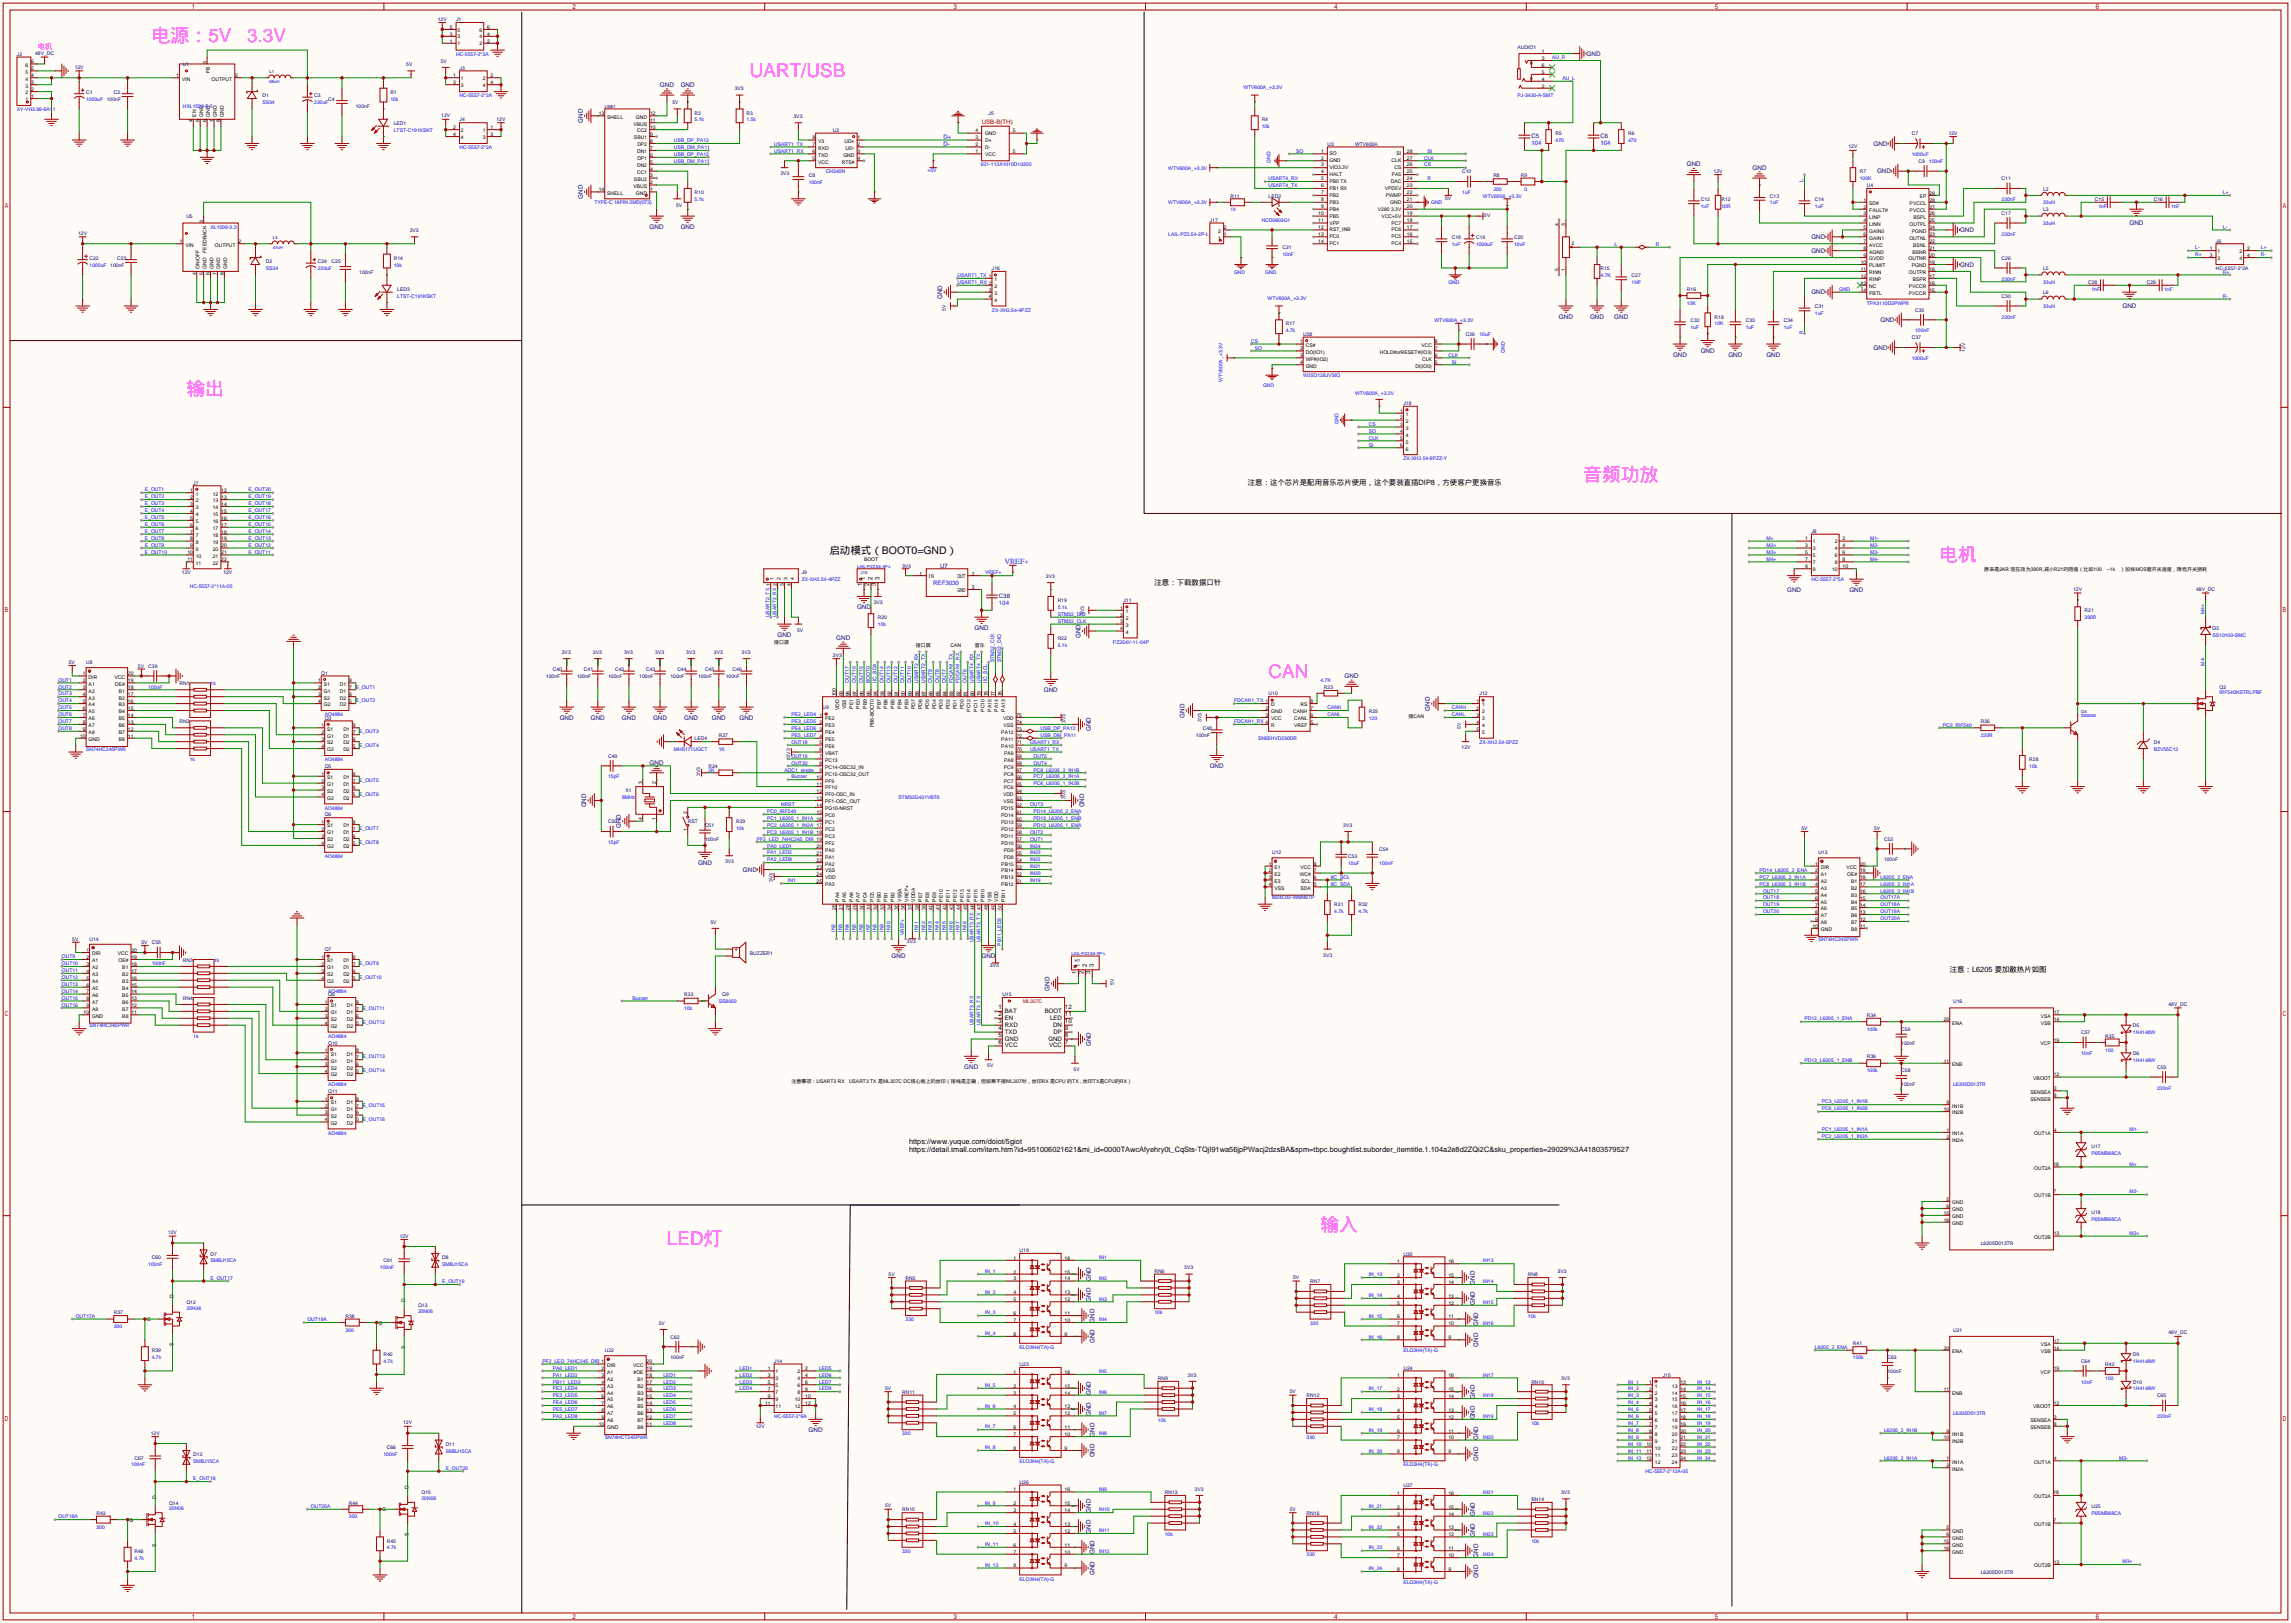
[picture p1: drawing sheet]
<svg xmlns="http://www.w3.org/2000/svg" width="842mm" height="596mm" viewBox="0 0 842 596" stroke-linecap="round" stroke-linejoin="round" font-family="sans-serif">
<defs><g id="words">
<g font-size="6.9" fill="#f0f">
<text x="55.8" y="15.4">电源：5V</text>
<text x="90.8" y="15.4">3.3V</text>
<text x="275.5" y="28.1">UART/USB</text>
<text x="68.5" y="145">输出</text>
<text x="581.5" y="176.7">音频功放</text>
<text x="712.3" y="205.9">电机</text>
<text x="466" y="249.1">CAN</text>
<text x="485" y="452.3">输入</text>
<text x="245" y="457.4">LED灯</text>
</g>
<text font-size="3.8" x="304.7" y="203.4">启动模式（BOOT0=GND）</text>
<text font-size="2.9" fill="#00f" x="368.9" y="207.1">VREF+</text>
<text font-size="2.7" fill="#f0f" x="13.8" y="18">电机</text>
<g font-size="2.7">
<text x="458.3" y="178">注意：这个芯片是配用音乐芯片使用，这个要装直插DIP8，方使客户更换音乐</text>
<text x="424.1" y="214.8">注意：下载数据口针</text>
<text x="716.2" y="357">注意：L6205 要加散热片如图</text>
<text x="333.9" y="420.1">https://www.yuque.com/doiot/5giot</text>
<text x="333.9" y="423.1">https://detail.tmall.com/item.htm?id=951006021621&amp;mi_id=0000TAwcAfyehry0t_CqSts-TQjI91wa56jpPWacj2dzsBA&amp;spm=tbpc.boughtlist.suborder_itemtitle.1.104a2e8d2ZQi2C&amp;sku_properties=29029%3A41803579527</text>
</g>
<g font-size="2.3" fill="#000080">
<text x="582.8" y="20.5">GND</text>
<text x="242.4" y="31.9">GND</text>
<text x="250" y="31.9">GND</text>
<text x="214" y="45.1" transform="rotate(-90 214 45.1)">GND</text>
<text x="688.2" y="53.5">GND</text>
<text x="619.6" y="61.1">GND</text>
<text x="643.7" y="62.4">GND</text>
<text x="689.5" y="63.7">GND</text>
<text x="214" y="73" transform="rotate(-90 214 73)">GND</text>
<text x="238.6" y="84">GND</text>
<text x="250" y="84">GND</text>
<text x="782.2" y="82.7">GND</text>
<text x="665.3" y="87.8">GND</text>
<text x="719.9" y="85.3">GND</text>
<text x="665.3" y="92.9">GND</text>
<text x="719.9" y="98">GND</text>
<text x="346.1" y="109.9" transform="rotate(-90 346.1 109.9)">GND</text>
<text x="665.3" y="108.1">GND</text>
<text x="779.6" y="113.2">GND</text>
<text x="572.6" y="117">GND</text>
<text x="584" y="117">GND</text>
<text x="592.9" y="117">GND</text>
<text x="690.7" y="118.3">GND</text>
<text x="614.5" y="131">GND</text>
<text x="624.7" y="129.7">GND</text>
<text x="634.8" y="131">GND</text>
<text x="648.8" y="131">GND</text>
<text x="688.2" y="128.4">GND</text>
<text x="656.4" y="217.3">GND</text>
<text x="679.3" y="217.3">GND</text>
<text x="314.8" y="223.7">GND</text>
<text x="285.6" y="233.9">GND</text>
<text x="358" y="231.3">GND</text>
<text x="307.2" y="235.1">GND</text>
<text x="396.9" y="234.3" transform="rotate(-90 396.9 234.3)">GND</text>
<text x="493.9" y="249.1">GND</text>
<text x="383.4" y="254.2">GND</text>
<text x="435" y="263.5" transform="rotate(-90 435 263.5)">GND</text>
<text x="525.2" y="261" transform="rotate(-90 525.2 261)">GND</text>
<text x="205.6" y="264.3">GND</text>
<text x="217" y="264.3">GND</text>
<text x="228.4" y="264.3">GND</text>
<text x="239.9" y="264.3">GND</text>
<text x="251.3" y="264.3">GND</text>
<text x="261.5" y="264.3">GND</text>
<text x="271.6" y="264.3">GND</text>
<text x="400.7" y="268.6" transform="rotate(-90 400.7 268.6)">GND</text>
<text x="238.6" y="280.8">GND</text>
<text x="444.3" y="282.1">GND</text>
<text x="215.3" y="296.6" transform="rotate(-90 215.3 296.6)">GND</text>
<text x="398.2" y="296.6" transform="rotate(-90 398.2 296.6)">GND</text>
<text x="228" y="304.2" transform="rotate(-90 228 304.2)">GND</text>
<text x="256.4" y="317.7">GND</text>
<text x="272.9" y="320.2">GND</text>
<text x="327.5" y="352">GND</text>
<text x="360.5" y="352">GND</text>
<text x="385.5" y="363.9" transform="rotate(-90 385.5 363.9)">GND</text>
<text x="400.7" y="384.2" transform="rotate(-90 400.7 384.2)">GND</text>
<text x="354.2" y="392.6">GND</text>
<text x="400.7" y="470.6" transform="rotate(-90 400.7 470.6)">GND</text>
<text x="541.7" y="471.8" transform="rotate(-90 541.7 471.8)">GND</text>
<text x="400.7" y="478.2" transform="rotate(-90 400.7 478.2)">GND</text>
<text x="541.7" y="479.4" transform="rotate(-90 541.7 479.4)">GND</text>
<text x="402" y="485.8" transform="rotate(-90 402 485.8)">GND</text>
<text x="543" y="487.1" transform="rotate(-90 543 487.1)">GND</text>
<text x="402" y="493.4" transform="rotate(-90 402 493.4)">GND</text>
<text x="543" y="494.7" transform="rotate(-90 543 494.7)">GND</text>
<text x="400.7" y="512.5" transform="rotate(-90 400.7 512.5)">GND</text>
<text x="541.7" y="513.7" transform="rotate(-90 541.7 513.7)">GND</text>
<text x="400.7" y="520.1" transform="rotate(-90 400.7 520.1)">GND</text>
<text x="541.7" y="521.4" transform="rotate(-90 541.7 521.4)">GND</text>
<text x="297" y="526">GND</text>
<text x="402" y="527.7" transform="rotate(-90 402 527.7)">GND</text>
<text x="543" y="529" transform="rotate(-90 543 529)">GND</text>
<text x="402" y="535.3" transform="rotate(-90 402 535.3)">GND</text>
<text x="543" y="536.6" transform="rotate(-90 543 536.6)">GND</text>
<text x="400.7" y="555.6" transform="rotate(-90 400.7 555.6)">GND</text>
<text x="541.7" y="556.9" transform="rotate(-90 541.7 556.9)">GND</text>
<text x="400.7" y="563.3" transform="rotate(-90 400.7 563.3)">GND</text>
<text x="541.7" y="564.5" transform="rotate(-90 541.7 564.5)">GND</text>
<text x="402" y="570.9" transform="rotate(-90 402 570.9)">GND</text>
<text x="543" y="572.2" transform="rotate(-90 543 572.2)">GND</text>
<text x="402" y="578.5" transform="rotate(-90 402 578.5)">GND</text>
<text x="543" y="579.8" transform="rotate(-90 543 579.8)">GND</text>
</g>
<text font-size="2.2" fill="#a00000" x="360.6" y="45.6">USB-B(TH)</text>
<g font-size="2.2" fill="#00f">
<text x="346.6" y="51">D+</text>
<text x="346.6" y="53.5">D-</text>
<text x="562.5" y="53.1">104</text>
<text x="587.9" y="53.1">104</text>
<text x="342.8" y="214.8">REF3030</text>
<text x="366.9" y="222">104</text>
</g>
<g font-size="2.2" fill="#000080">
<text x="562.5" y="50.9">C5</text>
<text x="587.9" y="50.9">C6</text>
<text x="345.3" y="208.5">U7</text>
<text x="366.9" y="219.8">C38</text>
</g>
<g font-size="2.2">
<text x="316.7" y="215.4" transform="rotate(-90 316.7 215.4)">1</text>
<text x="317.9" y="213.1" transform="rotate(-90 317.9 213.1)">1</text>
<text x="319.2" y="215.4" transform="rotate(-90 319.2 215.4)">2</text>
<text x="320.5" y="213.1" transform="rotate(-90 320.5 213.1)">2</text>
<text x="321.7" y="215.4" transform="rotate(-90 321.7 215.4)">3</text>
<text x="323" y="213.1" transform="rotate(-90 323 213.1)">3</text>
<text x="395.4" y="357.6" transform="rotate(-90 395.4 357.6)">1</text>
<text x="396.7" y="355.3" transform="rotate(-90 396.7 355.3)">1</text>
<text x="397.9" y="357.6" transform="rotate(-90 397.9 357.6)">2</text>
<text x="399.2" y="355.3" transform="rotate(-90 399.2 355.3)">2</text>
<text x="400.5" y="357.6" transform="rotate(-90 400.5 357.6)">3</text>
<text x="401.7" y="355.3" transform="rotate(-90 401.7 355.3)">3</text>
<text x="366.8" y="370.8">1</text>
<text x="391.2" y="370.8">12</text>
<text x="366.8" y="375.8">3</text>
<text x="366.8" y="373.3">2</text>
<text x="369.1" y="377.1">RXD</text>
<text x="369.1" y="374.6">EN</text>
<text x="369.1" y="372">BAT</text>
<text x="383.7" y="372">BOOT</text>
<text x="385.7" y="374.6">LED</text>
<text x="386.9" y="377.1">DN</text>
<text x="391.2" y="375.8">10</text>
<text x="391.2" y="373.3">11</text>
<text x="366.8" y="383.5">6</text>
<text x="366.8" y="380.9">5</text>
<text x="366.8" y="378.4">4</text>
<text x="369.1" y="382.2">GND</text>
<text x="369.1" y="379.6">TXD</text>
<text x="385.1" y="382.2">GND</text>
<text x="387" y="379.6">DP</text>
<text x="391.2" y="383.5">7</text>
<text x="391.2" y="380.9">8</text>
<text x="391.2" y="378.4">9</text>
<text x="369.1" y="384.7">VCC</text>
<text x="385.4" y="384.7">VCC</text>
</g>
<g font-size="2">
<text x="341" y="212.4">IN</text>
<text x="351.7" y="212.4">OUT</text>
<text x="351.7" y="217.5">GND</text>
</g>
<g font-size="1.8" fill="#000080">
<text x="160.8" y="7.5">12V</text>
<text x="167.5" y="7.8">J1</text>
<text x="557.4" y="18">AUDIO1</text>
<text x="6.2" y="20.5">J2</text>
<text x="12.9" y="20.2">48V_DC</text>
<text x="161.9" y="23">5V</text>
<text x="27.4" y="25.3">12V</text>
<text x="67.2" y="24.3">U1</text>
<text x="149.2" y="24.3">5V</text>
<text x="168.8" y="25.6">J3</text>
<text x="31.6" y="34.5">C1</text>
<text x="41.8" y="34.5">C2</text>
<text x="96.4" y="35.7">D1</text>
<text x="115.4" y="35.7">C3</text>
<text x="143.4" y="34.5">R1</text>
<text x="269.9" y="33.2">3V3</text>
<text x="39.2" y="37">100nF</text>
<text x="120.5" y="37">C4</text>
<text x="130.7" y="39.5">100nF</text>
<text x="247" y="38.3">5V</text>
<text x="144.7" y="45.9">LED1</text>
<text x="162.1" y="43.1">12V</text>
<text x="168.8" y="44.6">J4</text>
<text x="182.4" y="44.4">12V</text>
<text x="255.1" y="42.1">R2</text>
<text x="274.2" y="42.1">R3</text>
<text x="291.5" y="43.4">3V3</text>
<text x="363.1" y="42.1">J5</text>
<text x="463.4" y="44.6">R4</text>
<text x="305.9" y="48.4">U2</text>
<text x="487.6" y="53.5">U3</text>
<text x="497.7" y="53.5">WTV600A</text>
<text x="571.4" y="49.7">R5</text>
<text x="598" y="49.7">R6</text>
<text x="702.2" y="49.7">C7</text>
<text x="715.8" y="49.4">12V</text>
<text x="678.9" y="54.5">12V</text>
<text x="704.7" y="59.9">C9</text>
<text x="286.7" y="64.4">3V3</text>
<text x="297.1" y="64.9">C8</text>
<text x="537.1" y="63.7">C10</text>
<text x="548.5" y="64.9">R8</text>
<text x="558.7" y="64.9">R9</text>
<text x="629.4" y="63.4">12V</text>
<text x="683.1" y="63.7">R7</text>
<text x="255.1" y="71.3">R10</text>
<text x="685.7" y="68.8">U4</text>
<text x="735.2" y="66.2">C11</text>
<text x="750.4" y="70">L2</text>
<text x="248.3" y="75.9">5V</text>
<text x="452" y="72.6">R11</text>
<text x="466" y="72.6">LED2</text>
<text x="530.8" y="73.4">5V</text>
<text x="624.7" y="73.8">C12</text>
<text x="632.3" y="73.8">R12</text>
<text x="650.1" y="72.6">C13</text>
<text x="666.6" y="73.8">C14</text>
<text x="750.4" y="77.6">L3</text>
<text x="769.5" y="73.8">C15</text>
<text x="791.1" y="73.8">C16</text>
<text x="68.5" y="80.2">U5</text>
<text x="444.4" y="81.5">J17</text>
<text x="545.2" y="79.8">5V</text>
<text x="735.2" y="78.9">C17</text>
<text x="28.7" y="86.3">12V</text>
<text x="150.5" y="85.3">3V3</text>
<text x="533.3" y="87.8">C18</text>
<text x="542.2" y="87.8">C19</text>
<text x="556.1" y="87.8">C20</text>
<text x="813.9" y="89.1">J6</text>
<text x="32.9" y="95.4">C22</text>
<text x="43.1" y="95.4">C23</text>
<text x="144.7" y="95.4">R14</text>
<text x="471" y="91.6">C21</text>
<text x="735.2" y="95.4">C26</text>
<text x="40.5" y="98">100nF</text>
<text x="97.7" y="96.7">D2</text>
<text x="116.7" y="96.7">C24</text>
<text x="121.8" y="96.7">C25</text>
<text x="132" y="100.5">100nF</text>
<text x="364.4" y="99.2">J16</text>
<text x="587.9" y="99.2">R15</text>
<text x="599.3" y="101.8">C27</text>
<text x="750.4" y="99.2">L5</text>
<text x="813.9" y="99.2">HC-5557-2*2A</text>
<text x="145.9" y="106.9">LED3</text>
<text x="619.6" y="106.9">R16</text>
<text x="767" y="104.3">C28</text>
<text x="788.5" y="104.3">C29</text>
<text x="666.6" y="113.2">C31</text>
<text x="735.2" y="109.4">C30</text>
<text x="750.4" y="108.1">L6</text>
<text x="347.4" y="114.2" transform="rotate(-90 347.4 114.2)">5V</text>
<text x="472.3" y="119.6">R17</text>
<text x="620.9" y="118.3">C32</text>
<text x="629.8" y="117">R18</text>
<text x="641.2" y="118.3">C33</text>
<text x="655.2" y="118.3">C34</text>
<text x="703.5" y="114.5">C35</text>
<text x="478.7" y="123.4">U28</text>
<text x="538.4" y="123.4">C36</text>
<text x="702.2" y="124.6">C37</text>
<text x="721.8" y="129.3" transform="rotate(-90 721.8 129.3)">12V</text>
<text x="515.5" y="148.8">J18</text>
<text x="71" y="178">J7</text>
<text x="665.4" y="195.8">J8</text>
<text x="331.3" y="208.5">3V3</text>
<text x="66.8" y="210.7">12V</text>
<text x="82" y="210.7">12V</text>
<text x="294.5" y="211">J9</text>
<text x="384.2" y="212.3">3V3</text>
<text x="320.9" y="221.9">3V3</text>
<text x="388.5" y="221.2">R19</text>
<text x="412.6" y="221.2">J11</text>
<text x="761.5" y="217.1">12V</text>
<text x="806.6" y="217.1">48V_DC</text>
<text x="322.5" y="227.5">R20</text>
<text x="398.2" y="225.9" transform="rotate(-90 398.2 225.9)">3V3</text>
<text x="765.7" y="225">R21</text>
<text x="292.8" y="232.1">5V</text>
<text x="812.7" y="231.3">D3</text>
<text x="388.5" y="235.1">R22</text>
<text x="25.3" y="244">5V</text>
<text x="31.6" y="244">U8</text>
<text x="50.7" y="245.3">5V</text>
<text x="54.5" y="245.3">C39</text>
<text x="206.4" y="240.2">3V3</text>
<text x="217.8" y="240.2">3V3</text>
<text x="229.2" y="240.2">3V3</text>
<text x="240.7" y="240.2">3V3</text>
<text x="252.1" y="240.2">3V3</text>
<text x="262.3" y="240.2">3V3</text>
<text x="272.4" y="240.2">3V3</text>
<text x="305.9" y="241.5">3V3</text>
<text x="65.9" y="251.6">RN1</text>
<text x="118" y="247.8">Q1</text>
<text x="200.5" y="249.1">100nF</text>
<text x="203.1" y="246.6">C40</text>
<text x="212" y="249.1">100nF</text>
<text x="214.5" y="246.6">C41</text>
<text x="223.4" y="249.1">100nF</text>
<text x="225.9" y="246.6">C42</text>
<text x="234.8" y="249.1">100nF</text>
<text x="237.4" y="246.6">C43</text>
<text x="246.3" y="249.1">100nF</text>
<text x="248.8" y="246.6">C44</text>
<text x="256.4" y="249.1">100nF</text>
<text x="259" y="246.6">C45</text>
<text x="266.6" y="249.1">100nF</text>
<text x="269.1" y="246.6">C46</text>
<text x="466" y="255.4">U10</text>
<text x="486.3" y="252.9">R23</text>
<text x="543.4" y="255.4">J12</text>
<text x="815.2" y="252.9">Q2</text>
<text x="302.1" y="260.5">U9</text>
<text x="502.8" y="261.8">R25</text>
<text x="65.9" y="265.6">RN2</text>
<text x="119.3" y="264.3">Q3</text>
<text x="391.3" y="265.5" transform="rotate(-90 391.3 265.5)">3V3</text>
<text x="441.4" y="265.3" transform="rotate(-90 441.4 265.3)">3V3</text>
<text x="441.8" y="268.1">C48</text>
<text x="536.6" y="267.8" transform="rotate(-90 536.6 267.8)">5V</text>
<text x="727.6" y="265.6">R26</text>
<text x="255.1" y="272">LED4</text>
<text x="264" y="270.7">R27</text>
<text x="439.3" y="270.7">100nF</text>
<text x="536.8" y="275.3">12V</text>
<text x="791.1" y="273.2">D4</text>
<text x="223.4" y="278.3">C49</text>
<text x="290.2" y="278.2" transform="rotate(-90 290.2 278.2)">3V3</text>
<text x="745.4" y="279.6">R28</text>
<text x="119.3" y="282.1">Q5</text>
<text x="257.2" y="285.1" transform="rotate(-90 257.2 285.1)">3V3</text>
<text x="260.2" y="282.1">R24</text>
<text x="229.7" y="291">X1</text>
<text x="391.3" y="293.5" transform="rotate(-90 391.3 293.5)">3V3</text>
<text x="119.3" y="299.9">Q6</text>
<text x="223.4" y="302.4">C50</text>
<text x="252.6" y="302.4">RST</text>
<text x="259" y="303.7">C51</text>
<text x="270.4" y="302.4">R29</text>
<text x="493.4" y="303.7">3V3</text>
<text x="661.7" y="304.7">5V</text>
<text x="688.4" y="304.7">5V</text>
<text x="259" y="308.8">100nF</text>
<text x="692" y="308.8">C52</text>
<text x="266.3" y="317.2">3V3</text>
<text x="467.2" y="313.9">U12</text>
<text x="495.2" y="315.1">C53</text>
<text x="506.6" y="312.6">C54</text>
<text x="667.9" y="313.9">U13</text>
<text x="692" y="316.4">100nF</text>
<text x="283.9" y="324" transform="rotate(-90 283.9 324)">3V3</text>
<text x="490.1" y="332.9">R31</text>
<text x="499" y="332.9">R32</text>
<text x="261" y="339.3">5V</text>
<text x="26.5" y="345.6">5V</text>
<text x="32.9" y="345.6">U14</text>
<text x="51.9" y="346.9">5V</text>
<text x="55.8" y="346.9">C55</text>
<text x="333.1" y="346.4">3V3</text>
<text x="67.2" y="353.2">RN3</text>
<text x="119.3" y="349.4">Q7</text>
<text x="275.5" y="350.7">BUZZER1</text>
<text x="486" y="351.5">3V3</text>
<text x="363.6" y="355.3">3V3</text>
<text x="120.5" y="365.9">Q8</text>
<text x="251.3" y="365.9">R33</text>
<text x="265.3" y="365.9">Q9</text>
<text x="368.2" y="365.9">U15</text>
<text x="409.1" y="361.8" transform="rotate(-90 409.1 361.8)">5V</text>
<text x="67.2" y="367.2">RN4</text>
<text x="717.4" y="368.5">U16</text>
<text x="796.5" y="369.5">48V_DC</text>
<text x="685.7" y="373.6">R34</text>
<text x="783.5" y="377.4">D5</text>
<text x="120.5" y="383.7">Q10</text>
<text x="698.4" y="378.6">C56</text>
<text x="698.4" y="383.7">100nF</text>
<text x="764.4" y="379.9">C57</text>
<text x="773.3" y="381.2">R35</text>
<text x="685.7" y="388.8">R36</text>
<text x="783.5" y="387.5">D6</text>
<text x="362.6" y="392.1">5V</text>
<text x="394.4" y="393.4">5V</text>
<text x="698.4" y="393.9">C58</text>
<text x="792.4" y="392.6">C59</text>
<text x="120.5" y="401.5">Q11</text>
<text x="698.4" y="399">100nF</text>
<text x="768.2" y="421.8">U17</text>
<text x="768.2" y="445.9">U18</text>
<text x="61.7" y="453.3">12V</text>
<text x="146.8" y="454.6">12V</text>
<text x="77.3" y="461.2">D7</text>
<text x="374.5" y="459.9">U19</text>
<text x="515.5" y="461.2">U20</text>
<text x="727.6" y="457.4">L6205D013TR</text>
<text x="55.8" y="462.5">C60</text>
<text x="140.8" y="463.7">C61</text>
<text x="162.4" y="462.5">D8</text>
<text x="424.1" y="467.5">RN6</text>
<text x="435" y="466.3">3V3</text>
<text x="572.1" y="467.5">3V3</text>
<text x="326.4" y="468.5">5V</text>
<text x="332.6" y="470.1">RN5</text>
<text x="475" y="469.8">5V</text>
<text x="481.2" y="471.3">RN7</text>
<text x="561.2" y="468.8">RN8</text>
<text x="68.5" y="479">Q12</text>
<text x="41.8" y="482.8">R37</text>
<text x="126.9" y="484">R38</text>
<text x="153.5" y="480.2">Q13</text>
<text x="241.9" y="486.6">5V</text>
<text x="246.3" y="491.7">C62</text>
<text x="717.4" y="489.1">U21</text>
<text x="796.5" y="490.1">48V_DC</text>
<text x="55.8" y="496.7">R39</text>
<text x="222.1" y="496.7">U22</text>
<text x="680.6" y="494.2">R41</text>
<text x="140.8" y="498">R40</text>
<text x="246.3" y="499.3">100nF</text>
<text x="284.4" y="500.6">J14</text>
<text x="374.5" y="501.8">U23</text>
<text x="515.5" y="503.1">U24</text>
<text x="693.3" y="499.3">C63</text>
<text x="764.4" y="500.6">C64</text>
<text x="773.3" y="501.8">R42</text>
<text x="783.5" y="498">D9</text>
<text x="425.3" y="506.9">RN9</text>
<text x="436.2" y="505.6">3V3</text>
<text x="562.5" y="508.2">RN10</text>
<text x="573.4" y="506.9">3V3</text>
<text x="610.7" y="505.6">J15</text>
<text x="693.3" y="504.4">100nF</text>
<text x="783.5" y="508.2">D10</text>
<text x="325.1" y="510.5">5V</text>
<text x="331.3" y="512">RN11</text>
<text x="473.7" y="511.7">5V</text>
<text x="479.9" y="513.3">RN12</text>
<text x="792.4" y="513.3">C65</text>
<text x="55.4" y="527">12V</text>
<text x="148.1" y="523.2">12V</text>
<text x="277.6" y="524.4">12V</text>
<text x="142.1" y="532.3">C66</text>
<text x="163.7" y="531">D11</text>
<text x="49.4" y="536.1">C67</text>
<text x="71" y="534.8">D12</text>
<text x="374.5" y="545">U26</text>
<text x="154.8" y="548.8">Q15</text>
<text x="427.9" y="548.8">RN13</text>
<text x="438.8" y="547.5">3V3</text>
<text x="515.5" y="546.3">U27</text>
<text x="562.5" y="551.4">RN14</text>
<text x="573.4" y="548.8">3V3</text>
<text x="35.4" y="556.4">R43</text>
<text x="62.1" y="552.6">Q14</text>
<text x="128.1" y="552.6">R44</text>
<text x="325.1" y="553.6">5V</text>
<text x="331.3" y="555.2">RN15</text>
<text x="473.7" y="554.9">5V</text>
<text x="479.9" y="556.4">RN16</text>
<text x="768.2" y="553.9">U25</text>
<text x="142.1" y="566.6">R45</text>
<text x="49.4" y="570.4">R46</text>
<text x="727.6" y="578">L6205D013TR</text>
</g>
<g font-size="1.8">
<text x="165.2" y="10.6">5</text>
<text x="168" y="11.6">5</text>
<text x="176.1" y="11.6">6</text>
<text x="178.9" y="10.6">6</text>
<text x="165.2" y="13.1">3</text>
<text x="165.2" y="15.6">1</text>
<text x="168" y="14.1">3</text>
<text x="168" y="16.7">1</text>
<text x="176.1" y="14.1">4</text>
<text x="176.1" y="16.7">2</text>
<text x="178.9" y="13.1">4</text>
<text x="178.9" y="15.6">2</text>
<text x="11.4" y="23.3">6</text>
<text x="75.8" y="23.4" transform="rotate(-90 75.8 23.4)">3</text>
<text x="566.3" y="19.5">1</text>
<text x="566.3" y="22">3</text>
<text x="9.3" y="29.6">4</text>
<text x="9.3" y="27.1">5</text>
<text x="9.3" y="24.5">6</text>
<text x="11.4" y="28.3">4</text>
<text x="11.4" y="25.8">5</text>
<text x="64.8" y="28.3">1</text>
<text x="66.9" y="29.6">VIN</text>
<text x="77.1" y="26.8" transform="rotate(-90 77.1 26.8)">FB</text>
<text x="77.7" y="29.6">OUTPUT</text>
<text x="86.4" y="28.3">2</text>
<text x="166.5" y="28.3">1</text>
<text x="169.3" y="29.4">1</text>
<text x="177.4" y="29.4">2</text>
<text x="180.2" y="28.3">2</text>
<text x="566.3" y="24.5">6</text>
<text x="566.3" y="27.1">5</text>
<text x="566.3" y="29.6">4</text>
<text x="9.3" y="34.7">2</text>
<text x="9.3" y="32.2">3</text>
<text x="11.4" y="36">1</text>
<text x="11.4" y="33.4">2</text>
<text x="11.4" y="30.9">3</text>
<text x="166.5" y="30.9">3</text>
<text x="169.3" y="31.9">3</text>
<text x="177.4" y="31.9">4</text>
<text x="180.2" y="30.9">4</text>
<text x="566.3" y="32.2">2</text>
<text x="9.3" y="37.2">1</text>
<text x="70.8" y="45" transform="rotate(-90 70.8 45)">4</text>
<text x="72" y="42.9" transform="rotate(-90 72 42.9)">EN</text>
<text x="73.3" y="45" transform="rotate(-90 73.3 45)">5</text>
<text x="74.6" y="42.9" transform="rotate(-90 74.6 42.9)">GND</text>
<text x="75.8" y="45" transform="rotate(-90 75.8 45)">6</text>
<text x="77.1" y="42.9" transform="rotate(-90 77.1 42.9)">GND</text>
<text x="78.4" y="45" transform="rotate(-90 78.4 45)">7</text>
<text x="79.7" y="42.9" transform="rotate(-90 79.7 42.9)">GND</text>
<text x="80.9" y="45" transform="rotate(-90 80.9 45)">8</text>
<text x="82.2" y="42.9" transform="rotate(-90 82.2 42.9)">GND</text>
<text x="166.5" y="47.4">2</text>
<text x="180.2" y="47.4">1</text>
<text x="219.9" y="42.3">13</text>
<text x="223.1" y="43.6">SHELL</text>
<text x="232.7" y="46.1">VBUS</text>
<text x="233.6" y="43.6">GND</text>
<text x="238.8" y="47.4">10</text>
<text x="238.8" y="44.9">11</text>
<text x="238.8" y="42.3">12</text>
<text x="166.5" y="49.9">4</text>
<text x="169.3" y="48.4">2</text>
<text x="169.3" y="51">4</text>
<text x="177.4" y="48.4">1</text>
<text x="177.4" y="51">3</text>
<text x="180.2" y="49.9">3</text>
<text x="232.9" y="51.2">SBU1</text>
<text x="234" y="48.7">CC2</text>
<text x="234.1" y="53.7">DP2</text>
<text x="238.8" y="52.5">8</text>
<text x="238.8" y="49.9">9</text>
<text x="298.4" y="51.2">8</text>
<text x="298.4" y="53.7">7</text>
<text x="300.5" y="52.5">V3</text>
<text x="310.1" y="52.5">UD+</text>
<text x="315" y="53.7">2</text>
<text x="315" y="51.2">1</text>
<text x="358.3" y="53.7">2</text>
<text x="358.3" y="51.2">3</text>
<text x="358.3" y="48.7">4</text>
<text x="361.8" y="52.2">D+</text>
<text x="361.8" y="49.7">GND</text>
<text x="372" y="48.7">5</text>
<text x="234" y="56.3">DN1</text>
<text x="234.1" y="58.8">DP1</text>
<text x="238.8" y="57.6">6</text>
<text x="238.8" y="55">7</text>
<text x="298.4" y="56.3">6</text>
<text x="298.4" y="58.8">5</text>
<text x="300.5" y="55">RXD</text>
<text x="300.5" y="57.6">TXD</text>
<text x="309.8" y="57.6">GND</text>
<text x="310.6" y="55">UD-</text>
<text x="315" y="58.8">4</text>
<text x="315" y="56.3">3</text>
<text x="358.3" y="56.3">1</text>
<text x="361.8" y="57.3">VCC</text>
<text x="361.8" y="54.8">D-</text>
<text x="372" y="56.3">5</text>
<text x="485.3" y="56.1">1</text>
<text x="485.3" y="58.6">2</text>
<text x="488.3" y="57.1">SO</text>
<text x="488.3" y="59.6">GND</text>
<text x="511.1" y="59.6">CLK</text>
<text x="513" y="57.1">SI</text>
<text x="516.8" y="58.6">27</text>
<text x="516.8" y="56.1">28</text>
<text x="234" y="63.9">CC1</text>
<text x="234" y="61.4">DN2</text>
<text x="238.8" y="65.2">3</text>
<text x="238.8" y="62.6">4</text>
<text x="238.8" y="60.1">5</text>
<text x="300.5" y="60.1">VCC</text>
<text x="309.2" y="60.1">RTS#</text>
<text x="485.3" y="61.1">3</text>
<text x="485.3" y="63.7">4</text>
<text x="488.3" y="62.1">VIO3.3V</text>
<text x="488.3" y="64.7">HALT</text>
<text x="511.2" y="64.7">PA5</text>
<text x="512.2" y="62.1">CS</text>
<text x="516.8" y="63.7">25</text>
<text x="516.8" y="61.1">26</text>
<text x="219.9" y="70.3">14</text>
<text x="223.1" y="71.5">SHELL</text>
<text x="232.7" y="69">VBUS</text>
<text x="232.9" y="66.4">SBU2</text>
<text x="233.6" y="71.5">GND</text>
<text x="238.8" y="70.3">1</text>
<text x="238.8" y="67.7">2</text>
<text x="485.3" y="66.2">5</text>
<text x="485.3" y="68.8">6</text>
<text x="485.3" y="71.3">7</text>
<text x="488.3" y="67.2">PB0 TX</text>
<text x="488.3" y="69.8">PB1 RX</text>
<text x="508.7" y="69.8">VPD5V</text>
<text x="510.8" y="67.2">DAC</text>
<text x="516.8" y="71.3">22</text>
<text x="516.8" y="68.8">23</text>
<text x="516.8" y="66.2">24</text>
<text x="708.7" y="71.5">29</text>
<text x="485.3" y="73.8">8</text>
<text x="485.3" y="76.4">9</text>
<text x="488.3" y="72.3">PB2</text>
<text x="488.3" y="74.8">PB3</text>
<text x="488.3" y="77.4">PB4</text>
<text x="506.1" y="77.4">V280 3.3V</text>
<text x="509" y="72.3">PWMP</text>
<text x="510.6" y="74.8">GND</text>
<text x="516.8" y="76.4">20</text>
<text x="516.8" y="73.8">21</text>
<text x="684.5" y="74.1">1</text>
<text x="684.5" y="76.6">2</text>
<text x="686.6" y="75.3">SD#</text>
<text x="686.6" y="77.9">FAULT#</text>
<text x="701.4" y="77.9">PVCCL</text>
<text x="701.4" y="75.3">PVCCL</text>
<text x="705.1" y="72.8">EP</text>
<text x="708.7" y="76.6">27</text>
<text x="708.7" y="74.1">28</text>
<text x="74.6" y="81.8" transform="rotate(-90 74.6 81.8)">3</text>
<text x="484.2" y="78.9">10</text>
<text x="484.2" y="81.5">11</text>
<text x="484.2" y="84">12</text>
<text x="488.3" y="79.9">PB5</text>
<text x="488.3" y="82.5">VPP</text>
<text x="507.5" y="79.9">VCC+5V</text>
<text x="511.1" y="82.5">PC7</text>
<text x="516.8" y="84">17</text>
<text x="516.8" y="81.5">18</text>
<text x="516.8" y="78.9">19</text>
<text x="572.4" y="83.2" transform="rotate(-90 572.4 83.2)">4</text>
<text x="575" y="83.2" transform="rotate(-90 575 83.2)">3</text>
<text x="684.5" y="79.1">3</text>
<text x="684.5" y="81.7">4</text>
<text x="686.6" y="80.4">LINP</text>
<text x="686.6" y="83">LINN</text>
<text x="701.4" y="83">OUTPL</text>
<text x="702.9" y="80.4">BSPL</text>
<text x="708.7" y="81.7">25</text>
<text x="708.7" y="79.1">26</text>
<text x="66" y="89.3">1</text>
<text x="87.6" y="89.3">2</text>
<text x="447.5" y="88">1</text>
<text x="447.5" y="85.5">2</text>
<text x="449.6" y="86.8">1</text>
<text x="449.6" y="84.2">2</text>
<text x="484.2" y="86.5">13</text>
<text x="484.2" y="89.1">14</text>
<text x="488.3" y="85">RST_INB</text>
<text x="488.3" y="87.5">PC0</text>
<text x="511.1" y="87.5">PC5</text>
<text x="511.1" y="85">PC6</text>
<text x="516.8" y="89.1">15</text>
<text x="516.8" y="86.5">16</text>
<text x="684.5" y="84.2">5</text>
<text x="684.5" y="86.8">6</text>
<text x="684.5" y="89.3">7</text>
<text x="686.6" y="85.5">GAIN0</text>
<text x="686.6" y="88">GAIN1</text>
<text x="701.3" y="88">OUTNL</text>
<text x="702.3" y="85.5">PGND</text>
<text x="708.7" y="89.3">22</text>
<text x="708.7" y="86.8">23</text>
<text x="708.7" y="84.2">24</text>
<text x="68.1" y="90.6">VIN</text>
<text x="75.8" y="92.8" transform="rotate(-90 75.8 92.8)">FEEDBACK</text>
<text x="79" y="90.6">OUTPUT</text>
<text x="488.3" y="90.1">PC1</text>
<text x="511.1" y="90.1">PC4</text>
<text x="577.2" y="90.1">2</text>
<text x="684.5" y="91.8">8</text>
<text x="684.5" y="94.4">9</text>
<text x="686.6" y="90.6">AVCC</text>
<text x="686.6" y="93.1">AGND</text>
<text x="686.6" y="95.7">GVDD</text>
<text x="701" y="95.7">OUTNR</text>
<text x="702.5" y="93.1">BSNR</text>
<text x="702.8" y="90.6">BSNL</text>
<text x="708.7" y="94.4">20</text>
<text x="708.7" y="91.8">21</text>
<text x="811.6" y="91.8">1</text>
<text x="811.6" y="94.4">3</text>
<text x="814.5" y="92.9">1</text>
<text x="814.5" y="95.4">3</text>
<text x="822.6" y="92.9">2</text>
<text x="822.6" y="95.4">4</text>
<text x="825.4" y="91.8">2</text>
<text x="825.4" y="94.4">4</text>
<text x="72" y="100.8" transform="rotate(-90 72 100.8)">4</text>
<text x="73.3" y="98.8" transform="rotate(-90 73.3 98.8)">ON/OFF</text>
<text x="74.6" y="100.8" transform="rotate(-90 74.6 100.8)">5</text>
<text x="75.8" y="98.8" transform="rotate(-90 75.8 98.8)">GND</text>
<text x="77.1" y="100.8" transform="rotate(-90 77.1 100.8)">6</text>
<text x="78.4" y="98.8" transform="rotate(-90 78.4 98.8)">GND</text>
<text x="79.7" y="100.8" transform="rotate(-90 79.7 100.8)">7</text>
<text x="80.9" y="98.8" transform="rotate(-90 80.9 98.8)">GND</text>
<text x="82.2" y="100.8" transform="rotate(-90 82.2 100.8)">8</text>
<text x="83.5" y="98.8" transform="rotate(-90 83.5 98.8)">GND</text>
<text x="572.4" y="99.5" transform="rotate(-90 572.4 99.5)">5</text>
<text x="575" y="99.5" transform="rotate(-90 575 99.5)">1</text>
<text x="683.5" y="96.9">10</text>
<text x="683.5" y="99.5">11</text>
<text x="686.6" y="98.2">PLIMIT</text>
<text x="686.6" y="100.7">RINN</text>
<text x="701.1" y="100.7">OUTPR</text>
<text x="702.3" y="98.2">PGND</text>
<text x="708.7" y="99.5">18</text>
<text x="708.7" y="96.9">19</text>
<text x="363.2" y="107.1">3</text>
<text x="365.3" y="103.3">1</text>
<text x="365.3" y="105.8">2</text>
<text x="683.5" y="102">12</text>
<text x="683.5" y="104.5">13</text>
<text x="683.5" y="107.1">14</text>
<text x="686.6" y="103.3">RINP</text>
<text x="686.6" y="105.8">NC</text>
<text x="701.1" y="105.8">PVCCR</text>
<text x="702.6" y="103.3">BSPR</text>
<text x="708.7" y="107.1">15</text>
<text x="708.7" y="104.5">16</text>
<text x="708.7" y="102">17</text>
<text x="363.2" y="109.6">4</text>
<text x="365.3" y="108.4">3</text>
<text x="365.3" y="110.9">4</text>
<text x="686.6" y="108.4">PBTL</text>
<text x="701.1" y="108.4">PVCCR</text>
<text x="477.5" y="126.1">1</text>
<text x="477.5" y="128.7">2</text>
<text x="477.5" y="131.2">3</text>
<text x="479.6" y="127.4">CS#</text>
<text x="479.6" y="129.9">DO(IO1)</text>
<text x="506.8" y="129.9">HOLD#orRESET#(IO3)</text>
<text x="522.1" y="127.4">VCC</text>
<text x="527" y="131.2">6</text>
<text x="527" y="128.7">7</text>
<text x="527" y="126.1">8</text>
<text x="477.5" y="133.8">4</text>
<text x="479.6" y="132.5">WP#(IO2)</text>
<text x="479.6" y="135">GND</text>
<text x="519.9" y="135">DI(IO0)</text>
<text x="522.4" y="132.5">CLK</text>
<text x="527" y="133.8">5</text>
<text x="514.3" y="151.5">1</text>
<text x="514.3" y="154.1">2</text>
<text x="516.4" y="152.8">1</text>
<text x="516.4" y="155.3">2</text>
<text x="514.3" y="156.6">3</text>
<text x="514.3" y="159.2">4</text>
<text x="514.3" y="161.7">5</text>
<text x="516.4" y="157.9">3</text>
<text x="516.4" y="160.4">4</text>
<text x="514.3" y="164.2">6</text>
<text x="516.4" y="163">5</text>
<text x="516.4" y="165.5">6</text>
<text x="69.8" y="180.7">1</text>
<text x="69.8" y="183.3">2</text>
<text x="69.8" y="185.8">3</text>
<text x="71.9" y="182">1</text>
<text x="71.9" y="184.6">2</text>
<text x="78.2" y="182">12</text>
<text x="78.2" y="184.6">13</text>
<text x="81.3" y="180.7">12</text>
<text x="81.3" y="183.3">13</text>
<text x="81.3" y="185.8">14</text>
<text x="69.8" y="188.4">4</text>
<text x="69.8" y="190.9">5</text>
<text x="71.9" y="187.1">3</text>
<text x="71.9" y="189.6">4</text>
<text x="78.2" y="187.1">14</text>
<text x="78.2" y="189.6">15</text>
<text x="81.3" y="188.4">15</text>
<text x="81.3" y="190.9">16</text>
<text x="69.8" y="193.4">6</text>
<text x="69.8" y="196">7</text>
<text x="71.9" y="192.2">5</text>
<text x="71.9" y="194.7">6</text>
<text x="71.9" y="197.3">7</text>
<text x="78.2" y="192.2">16</text>
<text x="78.2" y="194.7">17</text>
<text x="78.2" y="197.3">18</text>
<text x="81.3" y="193.4">17</text>
<text x="81.3" y="196">18</text>
<text x="68.8" y="203.6">10</text>
<text x="69.8" y="198.5">8</text>
<text x="69.8" y="201.1">9</text>
<text x="71.9" y="199.8">8</text>
<text x="71.9" y="202.3">9</text>
<text x="78.2" y="199.8">19</text>
<text x="78.2" y="202.3">20</text>
<text x="81.3" y="198.5">19</text>
<text x="81.3" y="201.1">20</text>
<text x="81.3" y="203.6">21</text>
<text x="663.1" y="203.6">5</text>
<text x="663.1" y="201.1">3</text>
<text x="663.1" y="198.5">1</text>
<text x="665.9" y="202.1">3</text>
<text x="665.9" y="199.5">1</text>
<text x="674" y="202.1">4</text>
<text x="674" y="199.5">2</text>
<text x="676.8" y="203.6">6</text>
<text x="676.8" y="201.1">4</text>
<text x="676.8" y="198.5">2</text>
<text x="68.8" y="206.1">11</text>
<text x="71.9" y="204.9">10</text>
<text x="71.9" y="207.4">11</text>
<text x="78.2" y="204.9">21</text>
<text x="78.2" y="207.4">22</text>
<text x="81.3" y="206.1">22</text>
<text x="317.4" y="205.9">BOOT</text>
<text x="663.1" y="206.1">7</text>
<text x="663.1" y="208.7">9</text>
<text x="665.9" y="204.6">5</text>
<text x="665.9" y="207.2">7</text>
<text x="665.9" y="209.7">9</text>
<text x="673" y="209.7">10</text>
<text x="674" y="204.6">6</text>
<text x="674" y="207.2">8</text>
<text x="676.8" y="206.1">8</text>
<text x="676.8" y="208.7">10</text>
<text x="728.9" y="209.7">原来是2KR 现在改为390R,减小R21的阻值（比如100</text>
<text x="773.9" y="209.7">~1kΩ）加快MOS管开关速度，降低开关损耗</text>
<text x="284.1" y="213.1" transform="rotate(-90 284.1 213.1)">1</text>
<text x="286.7" y="213.1" transform="rotate(-90 286.7 213.1)">2</text>
<text x="287.9" y="215.1" transform="rotate(-90 287.9 215.1)">3</text>
<text x="289.2" y="213.1" transform="rotate(-90 289.2 213.1)">3</text>
<text x="290.5" y="215.1" transform="rotate(-90 290.5 215.1)">4</text>
<text x="291.7" y="213.1" transform="rotate(-90 291.7 213.1)">4</text>
<text x="411.5" y="223.9">1</text>
<text x="411.5" y="226.5">2</text>
<text x="413.6" y="225.2">1</text>
<text x="413.6" y="227.7">2</text>
<text x="411.5" y="229">3</text>
<text x="411.5" y="231.5">4</text>
<text x="413.6" y="230.3">3</text>
<text x="413.6" y="232.8">4</text>
<text x="284.4" y="236.4">接口屏</text>
<text x="336.4" y="237.7">接口屏</text>
<text x="349.1" y="237.7">CAN</text>
<text x="358" y="237.7">音乐</text>
<text x="30.5" y="248.1">1</text>
<text x="30.5" y="250.6">2</text>
<text x="32.6" y="249.3">DIR</text>
<text x="32.6" y="251.9">A1</text>
<text x="42" y="249.3">VCC</text>
<text x="42.2" y="251.9">OE#</text>
<text x="47" y="250.6">19</text>
<text x="47" y="248.1">20</text>
<text x="116.8" y="250.6">1</text>
<text x="118.9" y="251.9">S1</text>
<text x="124.8" y="251.9">D1</text>
<text x="128.3" y="250.6">8</text>
<text x="30.5" y="253.1">3</text>
<text x="30.5" y="255.7">4</text>
<text x="32.6" y="254.4">A2</text>
<text x="32.6" y="256.9">A3</text>
<text x="43.7" y="256.9">B2</text>
<text x="43.7" y="254.4">B1</text>
<text x="47" y="255.7">17</text>
<text x="47" y="253.1">18</text>
<text x="116.8" y="255.7">3</text>
<text x="116.8" y="253.1">2</text>
<text x="118.9" y="256.9">S2</text>
<text x="118.9" y="254.4">G1</text>
<text x="124.8" y="254.4">D1</text>
<text x="124.8" y="256.9">D2</text>
<text x="128.3" y="253.1">7</text>
<text x="128.3" y="255.7">6</text>
<text x="307" y="255.8" transform="rotate(-90 307 255.8)">100</text>
<text x="309.5" y="255.8" transform="rotate(-90 309.5 255.8)">99</text>
<text x="312.1" y="255.8" transform="rotate(-90 312.1 255.8)">98</text>
<text x="314.6" y="255.8" transform="rotate(-90 314.6 255.8)">97</text>
<text x="317.1" y="255.8" transform="rotate(-90 317.1 255.8)">96</text>
<text x="319.7" y="255.8" transform="rotate(-90 319.7 255.8)">95</text>
<text x="322.2" y="255.8" transform="rotate(-90 322.2 255.8)">94</text>
<text x="324.8" y="255.8" transform="rotate(-90 324.8 255.8)">93</text>
<text x="327.3" y="255.8" transform="rotate(-90 327.3 255.8)">92</text>
<text x="329.8" y="255.8" transform="rotate(-90 329.8 255.8)">91</text>
<text x="332.4" y="255.8" transform="rotate(-90 332.4 255.8)">90</text>
<text x="334.9" y="255.8" transform="rotate(-90 334.9 255.8)">89</text>
<text x="337.5" y="255.8" transform="rotate(-90 337.5 255.8)">88</text>
<text x="340" y="255.8" transform="rotate(-90 340 255.8)">87</text>
<text x="342.5" y="255.8" transform="rotate(-90 342.5 255.8)">86</text>
<text x="345.1" y="255.8" transform="rotate(-90 345.1 255.8)">85</text>
<text x="347.6" y="255.8" transform="rotate(-90 347.6 255.8)">84</text>
<text x="350.2" y="255.8" transform="rotate(-90 350.2 255.8)">83</text>
<text x="352.7" y="255.8" transform="rotate(-90 352.7 255.8)">82</text>
<text x="355.2" y="255.8" transform="rotate(-90 355.2 255.8)">81</text>
<text x="357.8" y="255.8" transform="rotate(-90 357.8 255.8)">80</text>
<text x="360.3" y="255.8" transform="rotate(-90 360.3 255.8)">79</text>
<text x="362.9" y="255.8" transform="rotate(-90 362.9 255.8)">78</text>
<text x="365.4" y="255.8" transform="rotate(-90 365.4 255.8)">77</text>
<text x="367.9" y="255.8" transform="rotate(-90 367.9 255.8)">76</text>
<text x="30.5" y="258.2">5</text>
<text x="30.5" y="260.8">6</text>
<text x="30.5" y="263.3">7</text>
<text x="32.6" y="259.5">A4</text>
<text x="32.6" y="262">A5</text>
<text x="43.7" y="262">B4</text>
<text x="43.7" y="259.5">B3</text>
<text x="47" y="263.3">14</text>
<text x="47" y="260.8">15</text>
<text x="47" y="258.2">16</text>
<text x="116.8" y="258.2">4</text>
<text x="118.9" y="259.5">G2</text>
<text x="124.8" y="259.5">D2</text>
<text x="128.3" y="258.2">5</text>
<text x="301" y="263.3">1</text>
<text x="308.3" y="260.7" transform="rotate(-90 308.3 260.7)">VDD</text>
<text x="310.8" y="260.5" transform="rotate(-90 310.8 260.5)">VSS</text>
<text x="313.3" y="260.3" transform="rotate(-90 313.3 260.3)">PE1</text>
<text x="315.9" y="260.3" transform="rotate(-90 315.9 260.3)">PE0</text>
<text x="318.4" y="260.3" transform="rotate(-90 318.4 260.3)">PB9</text>
<text x="323.5" y="260.3" transform="rotate(-90 323.5 260.3)">PB7</text>
<text x="326" y="260.3" transform="rotate(-90 326 260.3)">PB6</text>
<text x="328.6" y="260.3" transform="rotate(-90 328.6 260.3)">PB5</text>
<text x="331.1" y="260.3" transform="rotate(-90 331.1 260.3)">PB4</text>
<text x="333.7" y="260.3" transform="rotate(-90 333.7 260.3)">PB3</text>
<text x="336.2" y="260.4" transform="rotate(-90 336.2 260.4)">PD7</text>
<text x="338.7" y="260.4" transform="rotate(-90 338.7 260.4)">PD6</text>
<text x="341.3" y="260.4" transform="rotate(-90 341.3 260.4)">PD5</text>
<text x="343.8" y="260.4" transform="rotate(-90 343.8 260.4)">PD4</text>
<text x="346.4" y="260.4" transform="rotate(-90 346.4 260.4)">PD3</text>
<text x="348.9" y="260.4" transform="rotate(-90 348.9 260.4)">PD2</text>
<text x="351.4" y="260.4" transform="rotate(-90 351.4 260.4)">PD1</text>
<text x="354" y="260.4" transform="rotate(-90 354 260.4)">PD0</text>
<text x="356.5" y="261.5" transform="rotate(-90 356.5 261.5)">PC12</text>
<text x="359.1" y="261.5" transform="rotate(-90 359.1 261.5)">PC11</text>
<text x="361.6" y="261.5" transform="rotate(-90 361.6 261.5)">PC10</text>
<text x="364.1" y="261.4" transform="rotate(-90 364.1 261.4)">PA15</text>
<text x="366.7" y="261.4" transform="rotate(-90 366.7 261.4)">PA14</text>
<text x="369.2" y="261.4" transform="rotate(-90 369.2 261.4)">PA13</text>
<text x="373.4" y="263.3">75</text>
<text x="464.8" y="260.8">2</text>
<text x="464.8" y="263.3">3</text>
<text x="466.9" y="259.5">D</text>
<text x="466.9" y="262">GND</text>
<text x="475" y="262">CANH</text>
<text x="477.7" y="259.5">RS</text>
<text x="481.3" y="263.3">6</text>
<text x="481.3" y="260.8">7</text>
<text x="481.3" y="258.2">8</text>
<text x="517.4" y="263.8">接CAN</text>
<text x="542.3" y="258.2">1</text>
<text x="542.3" y="260.8">2</text>
<text x="542.3" y="263.3">3</text>
<text x="544.4" y="259.5">1</text>
<text x="544.4" y="262">2</text>
<text x="30.5" y="265.8">8</text>
<text x="30.5" y="268.4">9</text>
<text x="32.6" y="264.6">A6</text>
<text x="32.6" y="267.1">A7</text>
<text x="32.6" y="269.6">A8</text>
<text x="43.7" y="269.6">B7</text>
<text x="43.7" y="267.1">B6</text>
<text x="43.7" y="264.6">B5</text>
<text x="47" y="268.4">12</text>
<text x="47" y="265.8">13</text>
<text x="118.1" y="269.6">2</text>
<text x="118.1" y="267.1">1</text>
<text x="120.2" y="268.4">S1</text>
<text x="126.1" y="268.4">D1</text>
<text x="129.5" y="267.1">8</text>
<text x="129.5" y="269.6">7</text>
<text x="301" y="268.4">3</text>
<text x="301" y="265.8">2</text>
<text x="303.1" y="269.6">PE4</text>
<text x="303.1" y="267.1">PE3</text>
<text x="303.1" y="264.6">PE2</text>
<text x="321" y="267.2" transform="rotate(-90 321 267.2)">PB8-BOOT0</text>
<text x="367.8" y="269.6">PA12</text>
<text x="368.4" y="264.6">VDD</text>
<text x="368.6" y="267.1">VSS</text>
<text x="373.4" y="265.8">74</text>
<text x="373.4" y="268.4">73</text>
<text x="466.9" y="264.6">VCC</text>
<text x="466.9" y="267.1">R</text>
<text x="475.3" y="267.1">VREF</text>
<text x="475.3" y="264.6">CANL</text>
<text x="481.3" y="265.8">5</text>
<text x="542.3" y="265.8">4</text>
<text x="542.3" y="268.4">5</text>
<text x="544.4" y="264.6">3</text>
<text x="544.4" y="267.1">4</text>
<text x="544.4" y="269.6">5</text>
<text x="29.4" y="270.9">10</text>
<text x="32.6" y="272.2">GND</text>
<text x="43.7" y="272.2">B8</text>
<text x="47" y="270.9">11</text>
<text x="118.1" y="274.7">4</text>
<text x="118.1" y="272.2">3</text>
<text x="120.2" y="276">G2</text>
<text x="120.2" y="273.5">S2</text>
<text x="120.2" y="270.9">G1</text>
<text x="126.1" y="270.9">D1</text>
<text x="126.1" y="273.5">D2</text>
<text x="126.1" y="276">D2</text>
<text x="129.5" y="272.2">6</text>
<text x="129.5" y="274.7">5</text>
<text x="301" y="276">6</text>
<text x="301" y="273.5">5</text>
<text x="301" y="270.9">4</text>
<text x="303.1" y="274.7">PE6</text>
<text x="303.1" y="272.2">PE5</text>
<text x="367.8" y="272.2">PA11</text>
<text x="367.8" y="274.7">PA10</text>
<text x="373.4" y="270.9">72</text>
<text x="373.4" y="273.5">71</text>
<text x="373.4" y="276">70</text>
<text x="301" y="281.1">8</text>
<text x="301" y="278.5">7</text>
<text x="303.1" y="279.8">PC13</text>
<text x="303.1" y="277.3">VBAT</text>
<text x="368.8" y="277.3">PA9</text>
<text x="368.8" y="279.8">PA8</text>
<text x="373.4" y="278.5">69</text>
<text x="373.4" y="281.1">68</text>
<text x="118.1" y="287.4">2</text>
<text x="118.1" y="284.9">1</text>
<text x="120.2" y="286.2">S1</text>
<text x="126.1" y="286.2">D1</text>
<text x="129.5" y="284.9">8</text>
<text x="129.5" y="287.4">7</text>
<text x="235.9" y="287.9" transform="rotate(-90 235.9 287.9)">3</text>
<text x="240.9" y="287.9" transform="rotate(-90 240.9 287.9)">2</text>
<text x="300" y="286.2">10</text>
<text x="301" y="283.6">9</text>
<text x="303.1" y="287.4">PF9</text>
<text x="303.1" y="284.9">PC15-OSC32_OUT</text>
<text x="303.1" y="282.3">PC14-OSC32_IN</text>
<text x="368.7" y="282.3">PC9</text>
<text x="368.7" y="284.9">PC8</text>
<text x="368.7" y="287.4">PC7</text>
<text x="373.4" y="283.6">67</text>
<text x="373.4" y="286.2">66</text>
<text x="118.1" y="292.5">4</text>
<text x="118.1" y="290">3</text>
<text x="120.2" y="293.8">G2</text>
<text x="120.2" y="291.2">S2</text>
<text x="120.2" y="288.7">G1</text>
<text x="126.1" y="288.7">D1</text>
<text x="126.1" y="291.2">D2</text>
<text x="126.1" y="293.8">D2</text>
<text x="129.5" y="290">6</text>
<text x="129.5" y="292.5">5</text>
<text x="300" y="293.8">13</text>
<text x="300" y="291.2">12</text>
<text x="300" y="288.7">11</text>
<text x="303.1" y="292.5">PF0-OSC_IN</text>
<text x="303.1" y="290">PF10</text>
<text x="368.4" y="292.5">VDD</text>
<text x="368.7" y="290">PC6</text>
<text x="373.4" y="288.7">65</text>
<text x="373.4" y="291.2">64</text>
<text x="373.4" y="293.8">63</text>
<text x="252.4" y="299.1" transform="rotate(-90 252.4 299.1)">2</text>
<text x="300" y="298.9">15</text>
<text x="300" y="296.3">14</text>
<text x="303.1" y="297.6">PG10-NRST</text>
<text x="303.1" y="295">PF1-OSC_OUT</text>
<text x="367.7" y="297.6">PD15</text>
<text x="368.6" y="295">VSS</text>
<text x="373.4" y="296.3">62</text>
<text x="373.4" y="298.9">61</text>
<text x="118.1" y="305.2">2</text>
<text x="118.1" y="302.7">1</text>
<text x="120.2" y="303.9">S1</text>
<text x="126.1" y="303.9">D1</text>
<text x="129.5" y="302.7">8</text>
<text x="129.5" y="305.2">7</text>
<text x="235.9" y="301.1" transform="rotate(-90 235.9 301.1)">4</text>
<text x="240.9" y="301.1" transform="rotate(-90 240.9 301.1)">1</text>
<text x="252.4" y="305.2" transform="rotate(-90 252.4 305.2)">1</text>
<text x="303.1" y="305.2">PC2</text>
<text x="303.1" y="302.7">PC1</text>
<text x="303.1" y="300.1">PC0</text>
<text x="367.7" y="300.1">PD14</text>
<text x="367.7" y="302.7">PD13</text>
<text x="367.7" y="305.2">PD12</text>
<text x="373.4" y="301.4">60</text>
<text x="373.4" y="303.9">59</text>
<text x="118.1" y="310.3">4</text>
<text x="118.1" y="307.7">3</text>
<text x="120.2" y="311.6">G2</text>
<text x="120.2" y="309">S2</text>
<text x="120.2" y="306.5">G1</text>
<text x="126.1" y="306.5">D1</text>
<text x="126.1" y="309">D2</text>
<text x="126.1" y="311.6">D2</text>
<text x="129.5" y="307.7">6</text>
<text x="129.5" y="310.3">5</text>
<text x="300" y="311.6">20</text>
<text x="303.1" y="310.3">PF2</text>
<text x="303.1" y="307.7">PC3</text>
<text x="367.7" y="307.7">PD11</text>
<text x="367.7" y="310.3">PD10</text>
<text x="373.4" y="306.5">58</text>
<text x="373.4" y="309">57</text>
<text x="373.4" y="311.6">56</text>
<text x="300" y="316.6">22</text>
<text x="300" y="314.1">21</text>
<text x="303.1" y="317.9">PA2</text>
<text x="303.1" y="315.4">PA1</text>
<text x="303.1" y="312.8">PA0</text>
<text x="367.8" y="317.9">PB15</text>
<text x="368.7" y="312.8">PD9</text>
<text x="368.7" y="315.4">PD8</text>
<text x="373.4" y="314.1">55</text>
<text x="373.4" y="316.6">54</text>
<text x="466.1" y="317.9">1</text>
<text x="482.6" y="317.9">8</text>
<text x="666.7" y="317.9">1</text>
<text x="683.3" y="317.9">20</text>
<text x="300" y="321.7">24</text>
<text x="300" y="319.2">23</text>
<text x="303.1" y="323">VDD</text>
<text x="303.1" y="320.4">VSS</text>
<text x="367.8" y="320.4">PB14</text>
<text x="367.8" y="323">PB13</text>
<text x="373.4" y="319.2">53</text>
<text x="373.4" y="321.7">52</text>
<text x="466.1" y="320.4">2</text>
<text x="466.1" y="323">3</text>
<text x="468.2" y="319.2">E1</text>
<text x="468.2" y="321.7">E2</text>
<text x="477.4" y="321.7">WC#</text>
<text x="477.6" y="319.2">VCC</text>
<text x="482.6" y="323">6</text>
<text x="482.6" y="320.4">7</text>
<text x="666.7" y="320.4">2</text>
<text x="666.7" y="323">3</text>
<text x="668.8" y="319.2">DIR</text>
<text x="668.8" y="321.7">A1</text>
<text x="678.3" y="319.2">VCC</text>
<text x="678.5" y="321.7">OE#</text>
<text x="683.3" y="323">18</text>
<text x="683.3" y="320.4">19</text>
<text x="300" y="324.3">25</text>
<text x="303.1" y="325.5">PA3</text>
<text x="367.8" y="325.5">PB12</text>
<text x="373.4" y="324.3">51</text>
<text x="466.1" y="325.5">4</text>
<text x="468.2" y="324.3">E3</text>
<text x="468.2" y="326.8">VSS</text>
<text x="477.7" y="326.8">SDA</text>
<text x="477.9" y="324.3">SCL</text>
<text x="482.6" y="325.5">5</text>
<text x="666.7" y="325.5">4</text>
<text x="666.7" y="328.1">5</text>
<text x="668.8" y="324.3">A2</text>
<text x="668.8" y="326.8">A3</text>
<text x="668.8" y="329.3">A4</text>
<text x="679.9" y="329.3">B3</text>
<text x="679.9" y="326.8">B2</text>
<text x="679.9" y="324.3">B1</text>
<text x="683.3" y="328.1">16</text>
<text x="683.3" y="325.5">17</text>
<text x="307" y="334.3" transform="rotate(-90 307 334.3)">26</text>
<text x="308.3" y="331.2" transform="rotate(-90 308.3 331.2)">PA4</text>
<text x="309.5" y="334.3" transform="rotate(-90 309.5 334.3)">27</text>
<text x="310.8" y="331.2" transform="rotate(-90 310.8 331.2)">PA5</text>
<text x="312.1" y="334.3" transform="rotate(-90 312.1 334.3)">28</text>
<text x="313.3" y="331.2" transform="rotate(-90 313.3 331.2)">PA6</text>
<text x="314.6" y="334.3" transform="rotate(-90 314.6 334.3)">29</text>
<text x="315.9" y="331.2" transform="rotate(-90 315.9 331.2)">PA7</text>
<text x="317.1" y="334.3" transform="rotate(-90 317.1 334.3)">30</text>
<text x="318.4" y="331.2" transform="rotate(-90 318.4 331.2)">PC4</text>
<text x="319.7" y="334.3" transform="rotate(-90 319.7 334.3)">31</text>
<text x="321" y="331.2" transform="rotate(-90 321 331.2)">PC5</text>
<text x="322.2" y="334.3" transform="rotate(-90 322.2 334.3)">32</text>
<text x="323.5" y="331.2" transform="rotate(-90 323.5 331.2)">PB0</text>
<text x="324.8" y="334.3" transform="rotate(-90 324.8 334.3)">33</text>
<text x="326" y="331.2" transform="rotate(-90 326 331.2)">PB1</text>
<text x="327.3" y="334.3" transform="rotate(-90 327.3 334.3)">34</text>
<text x="328.6" y="331.2" transform="rotate(-90 328.6 331.2)">PB2</text>
<text x="329.8" y="334.3" transform="rotate(-90 329.8 334.3)">35</text>
<text x="331.1" y="331.2" transform="rotate(-90 331.1 331.2)">VSSA</text>
<text x="332.4" y="334.3" transform="rotate(-90 332.4 334.3)">36</text>
<text x="333.7" y="331.2" transform="rotate(-90 333.7 331.2)">VREF+</text>
<text x="334.9" y="334.3" transform="rotate(-90 334.9 334.3)">37</text>
<text x="336.2" y="331.2" transform="rotate(-90 336.2 331.2)">VDDA</text>
<text x="337.5" y="334.3" transform="rotate(-90 337.5 334.3)">38</text>
<text x="338.7" y="331.2" transform="rotate(-90 338.7 331.2)">PE7</text>
<text x="340" y="334.3" transform="rotate(-90 340 334.3)">39</text>
<text x="341.3" y="331.2" transform="rotate(-90 341.3 331.2)">PE8</text>
<text x="342.5" y="334.3" transform="rotate(-90 342.5 334.3)">40</text>
<text x="343.8" y="331.2" transform="rotate(-90 343.8 331.2)">PE9</text>
<text x="345.1" y="334.3" transform="rotate(-90 345.1 334.3)">41</text>
<text x="346.4" y="331.2" transform="rotate(-90 346.4 331.2)">PE10</text>
<text x="347.6" y="334.3" transform="rotate(-90 347.6 334.3)">42</text>
<text x="348.9" y="331.2" transform="rotate(-90 348.9 331.2)">PE11</text>
<text x="350.2" y="334.3" transform="rotate(-90 350.2 334.3)">43</text>
<text x="351.4" y="331.2" transform="rotate(-90 351.4 331.2)">PE12</text>
<text x="352.7" y="334.3" transform="rotate(-90 352.7 334.3)">44</text>
<text x="354" y="331.2" transform="rotate(-90 354 331.2)">PE13</text>
<text x="355.2" y="334.3" transform="rotate(-90 355.2 334.3)">45</text>
<text x="356.5" y="331.2" transform="rotate(-90 356.5 331.2)">PE14</text>
<text x="359.1" y="331.2" transform="rotate(-90 359.1 331.2)">PE15</text>
<text x="361.6" y="331.2" transform="rotate(-90 361.6 331.2)">PB10</text>
<text x="362.9" y="334.3" transform="rotate(-90 362.9 334.3)">48</text>
<text x="364.1" y="331.2" transform="rotate(-90 364.1 331.2)">VSS</text>
<text x="365.4" y="334.3" transform="rotate(-90 365.4 334.3)">49</text>
<text x="366.7" y="331.2" transform="rotate(-90 366.7 331.2)">VDD</text>
<text x="367.9" y="334.3" transform="rotate(-90 367.9 334.3)">50</text>
<text x="369.2" y="331.2" transform="rotate(-90 369.2 331.2)">PB11</text>
<text x="666.7" y="330.6">6</text>
<text x="666.7" y="333.1">7</text>
<text x="666.7" y="335.7">8</text>
<text x="668.8" y="331.9">A5</text>
<text x="668.8" y="334.4">A6</text>
<text x="679.9" y="334.4">B5</text>
<text x="679.9" y="331.9">B4</text>
<text x="683.3" y="335.7">13</text>
<text x="683.3" y="333.1">14</text>
<text x="683.3" y="330.6">15</text>
<text x="665.7" y="340.8">10</text>
<text x="666.7" y="338.2">9</text>
<text x="668.8" y="337">A7</text>
<text x="668.8" y="339.5">A8</text>
<text x="679.9" y="339.5">B7</text>
<text x="679.9" y="337">B6</text>
<text x="683.3" y="340.8">11</text>
<text x="683.3" y="338.2">12</text>
<text x="668.8" y="342">GND</text>
<text x="679.9" y="342">B8</text>
<text x="31.7" y="349.7">1</text>
<text x="31.7" y="352.2">2</text>
<text x="33.8" y="350.9">DIR</text>
<text x="33.8" y="353.5">A1</text>
<text x="43.3" y="350.9">VCC</text>
<text x="43.5" y="353.5">OE#</text>
<text x="48.3" y="352.2">19</text>
<text x="48.3" y="349.7">20</text>
<text x="118.1" y="352.2">1</text>
<text x="120.2" y="353.5">S1</text>
<text x="126.1" y="353.5">D1</text>
<text x="129.5" y="352.2">8</text>
<text x="269.9" y="349.4">+</text>
<text x="31.7" y="354.7">3</text>
<text x="31.7" y="357.3">4</text>
<text x="31.7" y="359.8">5</text>
<text x="33.8" y="356">A2</text>
<text x="33.8" y="358.5">A3</text>
<text x="44.9" y="358.5">B2</text>
<text x="44.9" y="356">B1</text>
<text x="48.3" y="359.8">16</text>
<text x="48.3" y="357.3">17</text>
<text x="48.3" y="354.7">18</text>
<text x="118.1" y="359.8">4</text>
<text x="118.1" y="357.3">3</text>
<text x="118.1" y="354.7">2</text>
<text x="120.2" y="358.5">S2</text>
<text x="120.2" y="356">G1</text>
<text x="126.1" y="356">D1</text>
<text x="126.1" y="358.5">D2</text>
<text x="129.5" y="354.7">7</text>
<text x="129.5" y="357.3">6</text>
<text x="129.5" y="359.8">5</text>
<text x="31.7" y="362.4">6</text>
<text x="31.7" y="364.9">7</text>
<text x="33.8" y="361.1">A4</text>
<text x="33.8" y="363.6">A5</text>
<text x="44.9" y="363.6">B4</text>
<text x="44.9" y="361.1">B3</text>
<text x="48.3" y="364.9">14</text>
<text x="48.3" y="362.4">15</text>
<text x="120.2" y="361.1">G2</text>
<text x="126.1" y="361.1">D2</text>
<text x="31.7" y="367.4">8</text>
<text x="31.7" y="370">9</text>
<text x="33.8" y="366.2">A6</text>
<text x="33.8" y="368.7">A7</text>
<text x="33.8" y="371.2">A8</text>
<text x="44.9" y="371.2">B7</text>
<text x="44.9" y="368.7">B6</text>
<text x="44.9" y="366.2">B5</text>
<text x="48.3" y="370">12</text>
<text x="48.3" y="367.4">13</text>
<text x="119.4" y="371.2">2</text>
<text x="119.4" y="368.7">1</text>
<text x="121.5" y="370">S1</text>
<text x="127.4" y="370">D1</text>
<text x="130.8" y="368.7">8</text>
<text x="130.8" y="371.2">7</text>
<text x="30.7" y="372.5">10</text>
<text x="33.8" y="373.8">GND</text>
<text x="44.9" y="373.8">B8</text>
<text x="48.3" y="372.5">11</text>
<text x="119.4" y="376.3">4</text>
<text x="119.4" y="373.8">3</text>
<text x="121.5" y="377.6">G2</text>
<text x="121.5" y="375.1">S2</text>
<text x="121.5" y="372.5">G1</text>
<text x="127.4" y="372.5">D1</text>
<text x="127.4" y="375.1">D2</text>
<text x="127.4" y="377.6">D2</text>
<text x="130.8" y="373.8">6</text>
<text x="130.8" y="376.3">5</text>
<text x="714" y="375.1">20</text>
<text x="717.1" y="376.3">ENA</text>
<text x="749.6" y="376.3">VSB</text>
<text x="749.6" y="373.8">VSA</text>
<text x="754.4" y="375.1">14</text>
<text x="754.4" y="372.5">17</text>
<text x="749.5" y="383.9">VCP</text>
<text x="754.4" y="382.7">19</text>
<text x="119.4" y="389">2</text>
<text x="119.4" y="386.5">1</text>
<text x="121.5" y="387.8">S1</text>
<text x="127.4" y="387.8">D1</text>
<text x="130.8" y="386.5">8</text>
<text x="130.8" y="389">7</text>
<text x="119.4" y="394.1">4</text>
<text x="119.4" y="391.6">3</text>
<text x="121.5" y="395.4">G2</text>
<text x="121.5" y="392.8">S2</text>
<text x="121.5" y="390.3">G1</text>
<text x="127.4" y="390.3">D1</text>
<text x="127.4" y="392.8">D2</text>
<text x="127.4" y="395.4">D2</text>
<text x="130.8" y="391.6">6</text>
<text x="130.8" y="394.1">5</text>
<text x="714" y="390.3">11</text>
<text x="717.1" y="391.6">ENB</text>
<text x="754.4" y="395.4">12</text>
<text x="290.7" y="397.7">注意事项：USART3 RX</text>
<text x="311.8" y="397.7">USART3 TX 是ML307C DC核心板上的丝印（接线是正确，但如果不接ML307时，丝印RX 是CPU 的TX , 丝印TX是CPU的RX）</text>
<text x="745.8" y="401.7">SENSEA</text>
<text x="746.8" y="396.6">VBOOT</text>
<text x="754.4" y="400.5">3</text>
<text x="119.4" y="406.8">2</text>
<text x="119.4" y="404.3">1</text>
<text x="121.5" y="405.5">S1</text>
<text x="127.4" y="405.5">D1</text>
<text x="130.8" y="404.3">8</text>
<text x="130.8" y="406.8">7</text>
<text x="715" y="405.5">9</text>
<text x="717.1" y="406.8">IN1B</text>
<text x="745.8" y="404.3">SENSEB</text>
<text x="754.4" y="403">8</text>
<text x="119.4" y="411.9">4</text>
<text x="119.4" y="409.3">3</text>
<text x="121.5" y="413.2">G2</text>
<text x="121.5" y="410.6">S2</text>
<text x="121.5" y="408.1">G1</text>
<text x="127.4" y="408.1">D1</text>
<text x="127.4" y="410.6">D2</text>
<text x="127.4" y="413.2">D2</text>
<text x="130.8" y="409.3">6</text>
<text x="130.8" y="411.9">5</text>
<text x="714" y="408.1">10</text>
<text x="717.1" y="409.3">IN2B</text>
<text x="715" y="415.7">1</text>
<text x="715" y="418.2">2</text>
<text x="717.1" y="417">IN1A</text>
<text x="717.1" y="419.5">IN2A</text>
<text x="747.2" y="417">OUT1A</text>
<text x="754.4" y="415.7">4</text>
<text x="747.2" y="429.7">OUT2A</text>
<text x="754.3" y="428.2">18</text>
<text x="715" y="441.1">5</text>
<text x="715" y="443.6">6</text>
<text x="717.1" y="442.4">GND</text>
<text x="747.2" y="439.8">OUT1B</text>
<text x="754.3" y="438.3">7</text>
<text x="714" y="446.2">15</text>
<text x="714" y="448.7">16</text>
<text x="717.1" y="444.9">GND</text>
<text x="717.1" y="447.4">GND</text>
<text x="717.1" y="450">GND</text>
<text x="747.2" y="455.1">OUT2B</text>
<text x="754.4" y="453.8">13</text>
<text x="372.2" y="462.7">1</text>
<text x="372.2" y="467.8">2</text>
<text x="391" y="467.8">15</text>
<text x="391" y="462.7">16</text>
<text x="513.2" y="464">1</text>
<text x="532" y="464">16</text>
<text x="372.2" y="470.3">3</text>
<text x="391" y="470.3">14</text>
<text x="513.2" y="469">2</text>
<text x="513.2" y="471.6">3</text>
<text x="532" y="471.6">14</text>
<text x="532" y="469">15</text>
<text x="63.7" y="476.9" transform="rotate(-90 63.7 476.9)">D</text>
<text x="148.8" y="478.2" transform="rotate(-90 148.8 478.2)">D</text>
<text x="372.2" y="475.4">4</text>
<text x="372.2" y="477.9">5</text>
<text x="391" y="477.9">12</text>
<text x="391" y="475.4">13</text>
<text x="513.2" y="476.7">4</text>
<text x="513.2" y="479.2">5</text>
<text x="532" y="479.2">12</text>
<text x="532" y="476.7">13</text>
<text x="54" y="485.3">G</text>
<text x="372.2" y="483">6</text>
<text x="372.2" y="485.5">7</text>
<text x="391" y="485.5">10</text>
<text x="391" y="483">11</text>
<text x="513.2" y="484.3">6</text>
<text x="532" y="484.3">11</text>
<text x="139.1" y="486.6">G</text>
<text x="372.2" y="490.6">8</text>
<text x="391" y="490.6">9</text>
<text x="513.2" y="486.8">7</text>
<text x="513.2" y="491.9">8</text>
<text x="532" y="491.9">9</text>
<text x="532" y="486.8">10</text>
<text x="63.7" y="494.4" transform="rotate(-90 63.7 494.4)">S</text>
<text x="148.8" y="495.7" transform="rotate(-90 148.8 495.7)">S</text>
<text x="714" y="495.7">20</text>
<text x="717.1" y="497">ENA</text>
<text x="749.6" y="497">VSB</text>
<text x="749.6" y="494.4">VSA</text>
<text x="754.4" y="495.7">14</text>
<text x="754.4" y="493.2">17</text>
<text x="221" y="503.3">2</text>
<text x="223.1" y="502.1">DIR</text>
<text x="232.5" y="502.1">VCC</text>
<text x="237.5" y="503.3">19</text>
<text x="237.5" y="500.8">20</text>
<text x="282.1" y="503.3">1</text>
<text x="295.8" y="503.3">2</text>
<text x="754.4" y="503.3">19</text>
<text x="221" y="505.9">3</text>
<text x="221" y="508.4">4</text>
<text x="223.1" y="504.6">A1</text>
<text x="223.1" y="507.1">A2</text>
<text x="223.1" y="509.7">A3</text>
<text x="232.7" y="504.6">#OE</text>
<text x="234.2" y="509.7">B2</text>
<text x="234.2" y="507.1">B1</text>
<text x="237.5" y="508.4">17</text>
<text x="237.5" y="505.9">18</text>
<text x="282.1" y="505.9">3</text>
<text x="282.1" y="508.4">5</text>
<text x="284.9" y="504.3">1</text>
<text x="284.9" y="506.9">3</text>
<text x="284.9" y="509.4">5</text>
<text x="293" y="504.3">2</text>
<text x="293" y="506.9">4</text>
<text x="293" y="509.4">6</text>
<text x="295.8" y="505.9">4</text>
<text x="295.8" y="508.4">6</text>
<text x="372.2" y="504.6">1</text>
<text x="372.2" y="509.7">2</text>
<text x="391" y="509.7">15</text>
<text x="391" y="504.6">16</text>
<text x="513.2" y="505.9">1</text>
<text x="532" y="505.9">16</text>
<text x="605.8" y="508.4">1</text>
<text x="607.9" y="509.7">1</text>
<text x="614.1" y="509.7">13</text>
<text x="617.2" y="508.4">13</text>
<text x="749.5" y="504.6">VCP</text>
<text x="221" y="510.9">5</text>
<text x="221" y="513.5">6</text>
<text x="223.1" y="512.2">A4</text>
<text x="223.1" y="514.8">A5</text>
<text x="234.2" y="514.8">B4</text>
<text x="234.2" y="512.2">B3</text>
<text x="237.5" y="513.5">15</text>
<text x="237.5" y="510.9">16</text>
<text x="282.1" y="513.5">9</text>
<text x="282.1" y="510.9">7</text>
<text x="284.9" y="514.5">9</text>
<text x="284.9" y="512">7</text>
<text x="292" y="514.5">10</text>
<text x="293" y="512">8</text>
<text x="295.8" y="513.5">10</text>
<text x="295.8" y="510.9">8</text>
<text x="372.2" y="512.2">3</text>
<text x="391" y="512.2">14</text>
<text x="513.2" y="510.9">2</text>
<text x="513.2" y="513.5">3</text>
<text x="532" y="513.5">14</text>
<text x="532" y="510.9">15</text>
<text x="605.8" y="510.9">2</text>
<text x="605.8" y="513.5">3</text>
<text x="607.9" y="512.2">2</text>
<text x="607.9" y="514.8">3</text>
<text x="614.1" y="512.2">14</text>
<text x="614.1" y="514.8">15</text>
<text x="617.2" y="510.9">14</text>
<text x="617.2" y="513.5">15</text>
<text x="714" y="510.9">11</text>
<text x="717.1" y="512.2">ENB</text>
<text x="221" y="516">7</text>
<text x="221" y="518.6">8</text>
<text x="221" y="521.1">9</text>
<text x="223.1" y="517.3">A6</text>
<text x="223.1" y="519.8">A7</text>
<text x="234.2" y="519.8">B6</text>
<text x="234.2" y="517.3">B5</text>
<text x="237.5" y="521.1">12</text>
<text x="237.5" y="518.6">13</text>
<text x="237.5" y="516">14</text>
<text x="281" y="516">11</text>
<text x="284.9" y="517">11</text>
<text x="292" y="517">12</text>
<text x="295.8" y="516">12</text>
<text x="372.2" y="517.3">4</text>
<text x="372.2" y="519.8">5</text>
<text x="391" y="519.8">12</text>
<text x="391" y="517.3">13</text>
<text x="513.2" y="518.6">4</text>
<text x="513.2" y="521.1">5</text>
<text x="532" y="521.1">12</text>
<text x="532" y="518.6">13</text>
<text x="605.8" y="516">4</text>
<text x="605.8" y="518.6">5</text>
<text x="605.8" y="521.1">6</text>
<text x="607.9" y="517.3">4</text>
<text x="607.9" y="519.8">5</text>
<text x="614.1" y="517.3">16</text>
<text x="614.1" y="519.8">17</text>
<text x="617.2" y="516">16</text>
<text x="617.2" y="518.6">17</text>
<text x="617.2" y="521.1">18</text>
<text x="746.8" y="517.3">VBOOT</text>
<text x="754.4" y="521.1">3</text>
<text x="754.4" y="516">12</text>
<text x="219.9" y="523.6">10</text>
<text x="223.1" y="522.4">A8</text>
<text x="223.1" y="524.9">GND</text>
<text x="234.2" y="524.9">B8</text>
<text x="234.2" y="522.4">B7</text>
<text x="237.5" y="523.6">11</text>
<text x="372.2" y="524.9">6</text>
<text x="372.2" y="527.5">7</text>
<text x="391" y="527.5">10</text>
<text x="391" y="524.9">11</text>
<text x="513.2" y="526.2">6</text>
<text x="532" y="526.2">11</text>
<text x="605.8" y="523.6">7</text>
<text x="605.8" y="526.2">8</text>
<text x="607.9" y="522.4">6</text>
<text x="607.9" y="524.9">7</text>
<text x="607.9" y="527.5">8</text>
<text x="614.1" y="522.4">18</text>
<text x="614.1" y="524.9">19</text>
<text x="614.1" y="527.5">20</text>
<text x="617.2" y="523.6">19</text>
<text x="617.2" y="526.2">20</text>
<text x="715" y="526.2">9</text>
<text x="717.1" y="527.5">IN1B</text>
<text x="745.8" y="522.4">SENSEA</text>
<text x="745.8" y="524.9">SENSEB</text>
<text x="754.4" y="523.6">8</text>
<text x="372.2" y="532.5">8</text>
<text x="391" y="532.5">9</text>
<text x="513.2" y="528.7">7</text>
<text x="513.2" y="533.8">8</text>
<text x="532" y="533.8">9</text>
<text x="532" y="528.7">10</text>
<text x="604.8" y="531.3">10</text>
<text x="604.8" y="533.8">11</text>
<text x="605.8" y="528.7">9</text>
<text x="607.9" y="530">9</text>
<text x="607.9" y="532.5">10</text>
<text x="614.1" y="530">21</text>
<text x="614.1" y="532.5">22</text>
<text x="617.2" y="528.7">21</text>
<text x="617.2" y="531.3">22</text>
<text x="617.2" y="533.8">23</text>
<text x="714" y="528.7">10</text>
<text x="717.1" y="530">IN2B</text>
<text x="604.8" y="536.3">12</text>
<text x="607.9" y="535.1">11</text>
<text x="607.9" y="537.6">12</text>
<text x="614.1" y="535.1">23</text>
<text x="614.1" y="537.6">24</text>
<text x="617.2" y="536.3">24</text>
<text x="715" y="536.3">1</text>
<text x="715" y="538.9">2</text>
<text x="717.1" y="537.6">IN1A</text>
<text x="747.2" y="537.6">OUT1A</text>
<text x="754.4" y="536.3">4</text>
<text x="717.1" y="540.2">IN2A</text>
<text x="57.3" y="550.6" transform="rotate(-90 57.3 550.6)">D</text>
<text x="150" y="546.8" transform="rotate(-90 150 546.8)">D</text>
<text x="372.2" y="547.8">1</text>
<text x="391" y="547.8">16</text>
<text x="513.2" y="549">1</text>
<text x="532" y="549">16</text>
<text x="747.2" y="550.3">OUT2A</text>
<text x="754.3" y="548.8">18</text>
<text x="140.3" y="555.1">G</text>
<text x="372.2" y="552.9">2</text>
<text x="372.2" y="555.4">3</text>
<text x="391" y="555.4">14</text>
<text x="391" y="552.9">15</text>
<text x="513.2" y="554.1">2</text>
<text x="513.2" y="556.7">3</text>
<text x="532" y="556.7">14</text>
<text x="532" y="554.1">15</text>
<text x="47.6" y="559">G</text>
<text x="372.2" y="560.5">4</text>
<text x="372.2" y="563">5</text>
<text x="391" y="563">12</text>
<text x="391" y="560.5">13</text>
<text x="513.2" y="561.7">4</text>
<text x="532" y="561.7">13</text>
<text x="715" y="561.7">5</text>
<text x="717.1" y="563">GND</text>
<text x="747.2" y="560.5">OUT1B</text>
<text x="754.3" y="559">7</text>
<text x="57.3" y="568" transform="rotate(-90 57.3 568)">S</text>
<text x="150" y="564.2" transform="rotate(-90 150 564.2)">S</text>
<text x="372.2" y="568.1">6</text>
<text x="391" y="568.1">11</text>
<text x="513.2" y="564.3">5</text>
<text x="513.2" y="569.4">6</text>
<text x="532" y="569.4">11</text>
<text x="532" y="564.3">12</text>
<text x="714" y="566.8">15</text>
<text x="714" y="569.4">16</text>
<text x="715" y="564.3">6</text>
<text x="717.1" y="565.6">GND</text>
<text x="717.1" y="568.1">GND</text>
<text x="372.2" y="570.6">7</text>
<text x="372.2" y="575.7">8</text>
<text x="391" y="575.7">9</text>
<text x="391" y="570.6">10</text>
<text x="513.2" y="571.9">7</text>
<text x="532" y="571.9">10</text>
<text x="717.1" y="570.6">GND</text>
<text x="747.2" y="575.7">OUT2B</text>
<text x="754.4" y="574.4">13</text>
<text x="513.2" y="577">8</text>
<text x="532" y="577">9</text>
</g>
<g font-size="1.8" fill="#00f">
<text x="167.5" y="20.5">HC-5557-2*3A</text>
<text x="570.1" y="21.8">AU_R</text>
<text x="573.9" y="29.4">AU_L</text>
<text x="168.8" y="35.7">HC-5557-2*2A</text>
<text x="456.7" y="32.7">WTV600A_+3.3V</text>
<text x="557.4" y="35.7">PJ-3420-A-SMT</text>
<text x="6.2" y="40.8">XY-VH3.96-6A11</text>
<text x="31.6" y="37">1000uF</text>
<text x="67.2" y="39.5">HXL1509-5.0</text>
<text x="96.4" y="38.3">SS34</text>
<text x="115.4" y="38.3">220uF</text>
<text x="143.4" y="37">10k</text>
<text x="255.1" y="44.6">5.1k</text>
<text x="274.2" y="44.6">1.5k</text>
<text x="463.4" y="47.2">10k</text>
<text x="144.7" y="48.4">LTST-C191KSKT</text>
<text x="247.5" y="52.2">USB_DP_PA12</text>
<text x="284.4" y="53.5">USART1_TX</text>
<text x="571.4" y="52.2">470</text>
<text x="598" y="52.2">470</text>
<text x="168.8" y="54.8">HC-5557-2*2A</text>
<text x="247.5" y="54.8">USB_DM_PA11</text>
<text x="247.5" y="57.3">USB_DP_PA12</text>
<text x="247.5" y="59.9">USB_DM_PA11</text>
<text x="284.4" y="56.1">USART1_RX</text>
<text x="466.7" y="59.9" transform="rotate(-90 466.7 59.9)">GND</text>
<text x="476.1" y="56.1">SO</text>
<text x="523.1" y="58.6">CLK</text>
<text x="524.4" y="56.1">SI</text>
<text x="702.2" y="57.3">1000uF</text>
<text x="708.5" y="59.9">100nF</text>
<text x="303.4" y="63.7">CH340N</text>
<text x="340.7" y="63.2">+5V</text>
<text x="360.3" y="61.1">921-112A1010D10200</text>
<text x="429.1" y="62.4">WTV600A_+3.3V</text>
<text x="523.1" y="61.1">CS</text>
<text x="297.1" y="67.5">100nF</text>
<text x="466" y="66.2">USART4_RX</text>
<text x="466" y="68.8">USART4_TX</text>
<text x="524.4" y="66.2">R</text>
<text x="537.1" y="71.3">1uF</text>
<text x="548.5" y="70">200</text>
<text x="559.9" y="70">0</text>
<text x="662.4" y="66.7" transform="rotate(-90 662.4 66.7)">L</text>
<text x="683.1" y="66.2">100K</text>
<text x="816.5" y="71.3">L+</text>
<text x="218.3" y="75.1">TYPE-C 16PIN 2MD(073)</text>
<text x="255.1" y="73.8">5.1k</text>
<text x="429.1" y="75.1">WTV600A_+3.3V</text>
<text x="452" y="77.6">1k</text>
<text x="525.7" y="75.1">GND</text>
<text x="544.7" y="72.6">WTV600A_+3.3V</text>
<text x="624.7" y="76.4">1uF</text>
<text x="632.3" y="76.4">10R</text>
<text x="650.1" y="75.1">1uF</text>
<text x="666.6" y="76.4">1uF</text>
<text x="735.2" y="73.8">220nF</text>
<text x="750.4" y="75.1">33uH</text>
<text x="770.8" y="76.4">1nF</text>
<text x="797.4" y="76.4">1nF</text>
<text x="77.3" y="84">XL1509-3.3</text>
<text x="463.4" y="81.5">NCD0603G1</text>
<text x="750.4" y="82.7">33uH</text>
<text x="816.5" y="84">L-</text>
<text x="429.1" y="86.5">LAIL-PZ2.54-2P-L</text>
<text x="735.2" y="86.5">220nF</text>
<text x="471" y="94.2">10nF</text>
<text x="533.3" y="90.3">1uF</text>
<text x="542.2" y="90.3">1000uF</text>
<text x="556.1" y="90.3">10uF</text>
<text x="593" y="90.3">L</text>
<text x="608.2" y="90.3">R</text>
<text x="806.3" y="91.6">L-</text>
<text x="806.3" y="94.2">R+</text>
<text x="830.5" y="91.6">L+</text>
<text x="830.5" y="94.2">R-</text>
<text x="32.9" y="98">1000uF</text>
<text x="97.7" y="99.2">SS34</text>
<text x="116.7" y="99.2">220uF</text>
<text x="144.7" y="98">10k</text>
<text x="351.7" y="101.8">USART1_TX 1</text>
<text x="453.3" y="100.5">GND</text>
<text x="464.7" y="100.5">GND</text>
<text x="587.9" y="101.8">4.7K</text>
<text x="816.5" y="100.5">R+</text>
<text x="351.7" y="104.3">USART1_RX 2</text>
<text x="532" y="104.3">GND</text>
<text x="599.3" y="104.3">1NF</text>
<text x="675.5" y="106.9">GND</text>
<text x="735.2" y="103">220nF</text>
<text x="750.4" y="104.3">33uH</text>
<text x="768.2" y="106.9">1nF</text>
<text x="794.9" y="106.9">1nF</text>
<text x="145.9" y="109.4">LTST-C191KSKT</text>
<text x="465.6" y="110.2">WTV600A_+3.3V</text>
<text x="619.6" y="111.9">10K</text>
<text x="685.7" y="111.9">TPA3110D2PWPR</text>
<text x="750.4" y="113.2">33uH</text>
<text x="816.5" y="109.4">R-</text>
<text x="364.4" y="114.5">ZX-XH2.54-4PZZ</text>
<text x="526.9" y="118.3">WTV600A_+3.3V</text>
<text x="629.8" y="119.6">10K</text>
<text x="666.6" y="115.7">1uF</text>
<text x="735.2" y="117">220nF</text>
<text x="459.6" y="125.9">CS</text>
<text x="472.3" y="122.1">4.7k</text>
<text x="543.4" y="123.4">10uF</text>
<text x="620.9" y="120.8">1uF</text>
<text x="641.2" y="120.8">1uF</text>
<text x="655.2" y="120.8">1uF</text>
<text x="662.4" y="122.6" transform="rotate(-90 662.4 122.6)">R</text>
<text x="703.5" y="122.1">100nF</text>
<text x="460.9" y="128.4">SO</text>
<text x="532" y="131">CLK</text>
<text x="552.7" y="129.7" transform="rotate(-90 552.7 129.7)">GND</text>
<text x="533.3" y="133.5">SI</text>
<text x="702.2" y="132.3">1000uF</text>
<text x="449" y="140.3" transform="rotate(-90 449 140.3)">WTV600A_+3.3V</text>
<text x="463.9" y="142">GND</text>
<text x="478.7" y="138.6">W25Q128JVSIQ</text>
<text x="497.7" y="145">WTV600A_+3.3V</text>
<text x="491.7" y="155.9" transform="rotate(-90 491.7 155.9)">GND</text>
<text x="502.8" y="156.4">CS</text>
<text x="502.8" y="158.9">SO</text>
<text x="502.8" y="161.5">CLK</text>
<text x="502.8" y="164">SI</text>
<text x="515.5" y="169.1">ZX-XH2.54-6PZZ-Y</text>
<text x="53.2" y="183.1">E_OUT2</text>
<text x="53.2" y="180.5">E_OUT1</text>
<text x="53.2" y="185.6">E_OUT3</text>
<text x="91.3" y="180.5">E_OUT20</text>
<text x="91.3" y="183.1">E_OUT19</text>
<text x="91.3" y="185.6">E_OUT18</text>
<text x="53.2" y="190.7">E_OUT5</text>
<text x="53.2" y="188.1">E_OUT4</text>
<text x="91.3" y="188.1">E_OUT17</text>
<text x="91.3" y="190.7">E_OUT16</text>
<text x="53.2" y="195.8">E_OUT7</text>
<text x="53.2" y="193.2">E_OUT6</text>
<text x="91.3" y="195.8">E_OUT14</text>
<text x="91.3" y="193.2">E_OUT15</text>
<text x="53.2" y="203.4">E_OUT10</text>
<text x="53.2" y="200.8">E_OUT9</text>
<text x="53.2" y="198.3">E_OUT8</text>
<text x="91.3" y="198.3">E_OUT13</text>
<text x="91.3" y="200.8">E_OUT12</text>
<text x="91.3" y="203.4">E_OUT11</text>
<text x="648.8" y="198.3">M+</text>
<text x="648.8" y="200.8">M2+</text>
<text x="648.8" y="203.4">M3+</text>
<text x="686.9" y="198.3">M1-</text>
<text x="686.9" y="200.8">M2-</text>
<text x="686.9" y="203.4">M3-</text>
<text x="648.8" y="205.9">M4+</text>
<text x="686.9" y="205.9">M4-</text>
<text x="294.5" y="213.5">ZX-XH2.54-4PZZ</text>
<text x="361.8" y="211">VREF+</text>
<text x="665.4" y="213.5">HC-5557-2*5A</text>
<text x="69.7" y="216.1">HC-5557-2*11A-05</text>
<text x="282.6" y="226.7" transform="rotate(-90 282.6 226.7)">USART2_TX 1</text>
<text x="285.2" y="226.7" transform="rotate(-90 285.2 226.7)">USART2_RX 2</text>
<text x="388.5" y="226.2">STM32_DIO</text>
<text x="388.5" y="223.7">5.1k</text>
<text x="765.7" y="227.5">390R</text>
<text x="809.7" y="225.4" transform="rotate(-90 809.7 225.4)">M4+</text>
<text x="322.5" y="230">10k</text>
<text x="388.5" y="228.8">STM32_CLK</text>
<text x="812.7" y="233.9">SS10100-SMC</text>
<text x="388.5" y="237.7">5.1k</text>
<text x="408.8" y="236.4">PZ254V-11-04P</text>
<text x="365.2" y="243.2" transform="rotate(-90 365.2 243.2)">STM32_CLK</text>
<text x="367.7" y="243.2" transform="rotate(-90 367.7 243.2)">STM32_DIO</text>
<text x="809.7" y="244.5" transform="rotate(-90 809.7 244.5)">M4-</text>
<text x="21.5" y="250.4">OUT1</text>
<text x="77.3" y="251.6">1k</text>
<text x="311.8" y="250.8" transform="rotate(-90 311.8 250.8)">OUT17</text>
<text x="314.4" y="250.8" transform="rotate(-90 314.4 250.8)">OUT16</text>
<text x="316.9" y="250.8" transform="rotate(-90 316.9 250.8)">OUT15</text>
<text x="319.5" y="250.8" transform="rotate(-90 319.5 250.8)">BOOT0</text>
<text x="322" y="250.8" transform="rotate(-90 322 250.8)">IIC_SDA</text>
<text x="324.5" y="250.8" transform="rotate(-90 324.5 250.8)">OUT14</text>
<text x="327.1" y="250.8" transform="rotate(-90 327.1 250.8)">OUT13</text>
<text x="329.6" y="250.8" transform="rotate(-90 329.6 250.8)">OUT12</text>
<text x="332.2" y="250.8" transform="rotate(-90 332.2 250.8)">OUT11</text>
<text x="334.7" y="250.8" transform="rotate(-90 334.7 250.8)">OUT10</text>
<text x="337.2" y="250.8" transform="rotate(-90 337.2 250.8)">USART2_RX</text>
<text x="339.8" y="250.8" transform="rotate(-90 339.8 250.8)">USART2_TX</text>
<text x="342.3" y="250.8" transform="rotate(-90 342.3 250.8)">OUT9</text>
<text x="344.9" y="250.8" transform="rotate(-90 344.9 250.8)">OUT8</text>
<text x="347.4" y="250.8" transform="rotate(-90 347.4 250.8)">OUT7</text>
<text x="349.9" y="250.8" transform="rotate(-90 349.9 250.8)">FDCAN1_TX</text>
<text x="352.5" y="250.8" transform="rotate(-90 352.5 250.8)">FDCAN1_RX</text>
<text x="355" y="250.8" transform="rotate(-90 355 250.8)">OUT6</text>
<text x="357.6" y="250.8" transform="rotate(-90 357.6 250.8)">USART4_RX</text>
<text x="360.1" y="250.8" transform="rotate(-90 360.1 250.8)">USART4_TX</text>
<text x="362.6" y="250.8" transform="rotate(-90 362.6 250.8)">IIC_SCL</text>
<text x="485" y="250.4">4.7K</text>
<text x="21.5" y="258">OUT4</text>
<text x="21.5" y="252.9">OUT2</text>
<text x="21.5" y="255.4">OUT3</text>
<text x="54.5" y="252.9">100nF</text>
<text x="130.7" y="252.9">E_OUT1</text>
<text x="130.7" y="258">E_OUT2</text>
<text x="453.3" y="258">FDCAN1_TX 1</text>
<text x="815.2" y="254.9">IRF540NSTRLPBF</text>
<text x="21.5" y="263.1">OUT6</text>
<text x="21.5" y="260.5">OUT5</text>
<text x="119.3" y="263.1">AO4884</text>
<text x="290.7" y="263.1">PE2_LED4</text>
<text x="487.6" y="263.1">CANL</text>
<text x="487.6" y="260.5">CANH</text>
<text x="533.3" y="260.5">CANH</text>
<text x="533.3" y="263.1">CANL</text>
<text x="21.5" y="265.6">OUT7</text>
<text x="21.5" y="268.1">OUT8</text>
<text x="132" y="269.4">E_OUT3</text>
<text x="290.7" y="268.1">PE4_LED6</text>
<text x="290.7" y="265.6">PE3_LED5</text>
<text x="382.1" y="268.1">USB_DP_PA12</text>
<text x="453.3" y="265.6">FDCAN1_RX 4</text>
<text x="502.8" y="264.3">120</text>
<text x="713.6" y="266.9">PC0_IRF540</text>
<text x="31.6" y="275.8">SN74HC245PWR</text>
<text x="132" y="274.5">E_OUT4</text>
<text x="247.5" y="275.8">MHS171UGCT</text>
<text x="264" y="275.8">1K</text>
<text x="290.7" y="270.7">PE5_LED7</text>
<text x="290.7" y="273.2">OUT18</text>
<text x="378.3" y="273.2">USART1_RX</text>
<text x="378.3" y="275.8">USART1_TX</text>
<text x="382.1" y="270.7">USB_DM_PA11</text>
<text x="462.2" y="272">SN65HVD230DR</text>
<text x="543.4" y="273.2">ZX-XH2.54-5PZZ</text>
<text x="727.6" y="270.7">220R</text>
<text x="791.1" y="275.8">BZV55C12</text>
<text x="69.7" y="279.6">1k</text>
<text x="119.3" y="279.6">AO4884</text>
<text x="290.7" y="280.8">OUT20</text>
<text x="290.7" y="278.3">OUT19</text>
<text x="379.6" y="280.8">OUT4</text>
<text x="379.6" y="278.3">OUT5</text>
<text x="132" y="287.2">E_OUT5</text>
<text x="223.4" y="285.9">15pF</text>
<text x="260.2" y="283.4">2K</text>
<text x="288.2" y="283.4">ADC1_single</text>
<text x="290.7" y="285.9">Buzzer</text>
<text x="379.6" y="285.9">PC7_L6205_2_IN1A</text>
<text x="379.6" y="283.4">PC8_L6205_2_IN1B</text>
<text x="745.4" y="282.1">10k</text>
<text x="132" y="292.3">E_OUT6</text>
<text x="228.5" y="293.5">8MHz</text>
<text x="330.1" y="293.5">STM32G431VBT6</text>
<text x="379.6" y="288.5">PC6_L6205_1_IN2B</text>
<text x="119.3" y="297.4">AO4884</text>
<text x="281.8" y="298.6">PC0_IRF540</text>
<text x="286.9" y="296.1">NRST</text>
<text x="378.3" y="296.1">OUT3</text>
<text x="379.6" y="298.6">PD14_L6205_2_ENA</text>
<text x="132" y="305">E_OUT7</text>
<text x="270.4" y="305">10k</text>
<text x="281.8" y="301.2">PC1_L6205_1_IN1A 16</text>
<text x="281.8" y="303.7">PC2_L6205_1_IN2A 17</text>
<text x="379.6" y="303.7">PD12_L6205_1_ENA</text>
<text x="379.6" y="301.2">PD13_L6205_1_ENB</text>
<text x="132" y="310.1">E_OUT8</text>
<text x="223.4" y="310.1">15pF</text>
<text x="278" y="308.8">PF2_LED_74HC245_DIR 19</text>
<text x="281.8" y="306.2">PC3_L6205_1_IN1B 18</text>
<text x="281.8" y="311.3">PA0_LED1</text>
<text x="378.3" y="306.2">OUT2</text>
<text x="378.3" y="308.8">OUT1</text>
<text x="378.3" y="311.3">IN24</text>
<text x="119.3" y="315.1">AO4884</text>
<text x="281.8" y="316.4">PA2_LED8</text>
<text x="281.8" y="313.9">PA1_LED2</text>
<text x="378.3" y="316.4">IN22</text>
<text x="378.3" y="313.9">IN23</text>
<text x="495.2" y="317.7">10uF</text>
<text x="506.6" y="317.7">100nF</text>
<text x="378.3" y="318.9">IN21</text>
<text x="378.3" y="321.5">IN20</text>
<text x="488.8" y="322.8">IIC_SCL</text>
<text x="646.3" y="322.8">PC7_L6205_2_IN1A</text>
<text x="646.3" y="320.2">PD14_L6205_2_ENA</text>
<text x="690.8" y="322.8">L6205_2_ENA</text>
<text x="289.4" y="324">IN1</text>
<text x="378.3" y="324">IN19</text>
<text x="488.8" y="325.3">IIC_SDA</text>
<text x="646.3" y="325.3">PC8_L6205_2_IN1B</text>
<text x="647.6" y="327.8">OUT17</text>
<text x="690.8" y="327.8">L6205_2_IN1B</text>
<text x="690.8" y="325.3">L6205_2_IN1A</text>
<text x="467.2" y="330.4">M24C02-WMN6TP</text>
<text x="490.1" y="335.5">4.7k</text>
<text x="499" y="335.5">4.7k</text>
<text x="647.6" y="335.5">OUT20</text>
<text x="647.6" y="332.9">OUT19</text>
<text x="647.6" y="330.4">OUT18</text>
<text x="690.8" y="330.4">OUT17A</text>
<text x="690.8" y="332.9">OUT18A</text>
<text x="690.8" y="335.5">OUT19A</text>
<text x="690.8" y="338">OUT20A</text>
<text x="306.8" y="342.3" transform="rotate(-90 306.8 342.3)">IN2</text>
<text x="309.3" y="342.3" transform="rotate(-90 309.3 342.3)">IN3</text>
<text x="311.8" y="342.3" transform="rotate(-90 311.8 342.3)">IN4</text>
<text x="314.4" y="342.3" transform="rotate(-90 314.4 342.3)">IN5</text>
<text x="316.9" y="342.3" transform="rotate(-90 316.9 342.3)">IN6</text>
<text x="319.5" y="342.3" transform="rotate(-90 319.5 342.3)">IN7</text>
<text x="322" y="342.3" transform="rotate(-90 322 342.3)">IN8</text>
<text x="324.5" y="342.3" transform="rotate(-90 324.5 342.3)">IN9</text>
<text x="327.1" y="342.3" transform="rotate(-90 327.1 342.3)">IN10</text>
<text x="332.2" y="343.5" transform="rotate(-90 332.2 343.5)">VREF+</text>
<text x="337.2" y="342.3" transform="rotate(-90 337.2 342.3)">IN11</text>
<text x="339.8" y="342.3" transform="rotate(-90 339.8 342.3)">IN12</text>
<text x="342.3" y="342.3" transform="rotate(-90 342.3 342.3)">IN13</text>
<text x="344.9" y="342.3" transform="rotate(-90 344.9 342.3)">IN14</text>
<text x="347.4" y="342.3" transform="rotate(-90 347.4 342.3)">IN15</text>
<text x="349.9" y="342.3" transform="rotate(-90 349.9 342.3)">IN16</text>
<text x="352.5" y="342.3" transform="rotate(-90 352.5 342.3)">IN17</text>
<text x="355" y="342.3" transform="rotate(-90 355 342.3)">IN18</text>
<text x="357.6" y="346.1" transform="rotate(-90 357.6 346.1)">USART3_RX 46</text>
<text x="360.1" y="346.1" transform="rotate(-90 360.1 346.1)">USART3_TX 47</text>
<text x="367.7" y="347.3" transform="rotate(-90 367.7 347.3)">PB11_LED3</text>
<text x="667.9" y="345.6">SN74HC245PWR</text>
<text x="22.7" y="352">OUT9</text>
<text x="78.6" y="353.2">1k</text>
<text x="22.7" y="359.6">OUT12</text>
<text x="22.7" y="354.5">OUT10</text>
<text x="22.7" y="357">OUT11</text>
<text x="55.8" y="354.5">100nF</text>
<text x="132" y="354.5">E_OUT9</text>
<text x="132" y="359.6">E_OUT10</text>
<text x="22.7" y="364.7">OUT14</text>
<text x="22.7" y="362.1">OUT13</text>
<text x="120.5" y="364.7">AO4884</text>
<text x="22.7" y="367.2">OUT15</text>
<text x="22.7" y="369.7">OUT16</text>
<text x="133.2" y="371">E_OUT11</text>
<text x="232.3" y="367.2">Buzzer</text>
<text x="251.3" y="371">10k</text>
<text x="264" y="368.5">SS8050</text>
<text x="32.9" y="377.4">SN74HC245PWR</text>
<text x="133.2" y="376.1">E_OUT12</text>
<text x="357.6" y="376.6" transform="rotate(-90 357.6 376.6)">USART3_RX</text>
<text x="360.1" y="376.6" transform="rotate(-90 360.1 376.6)">USART3_TX</text>
<text x="662.8" y="374.8">PD12_L6205_1_ENA</text>
<text x="71" y="381.2">1k</text>
<text x="120.5" y="381.2">AO4884</text>
<text x="685.7" y="378.6">100k</text>
<text x="783.5" y="379.9">1N4148W</text>
<text x="133.2" y="388.8">E_OUT13</text>
<text x="764.4" y="387.5">10nF</text>
<text x="773.3" y="386.3">100</text>
<text x="133.2" y="393.9">E_OUT14</text>
<text x="662.8" y="390.1">PD13_L6205_1_ENB</text>
<text x="685.7" y="393.9">100k</text>
<text x="783.5" y="390.1">1N4148W</text>
<text x="120.5" y="399">AO4884</text>
<text x="717.4" y="399">L6205D013TR</text>
<text x="792.4" y="400.2">220nF</text>
<text x="133.2" y="406.6">E_OUT15</text>
<text x="669.2" y="405.3">PC3_L6205_1_IN1B</text>
<text x="669.2" y="407.8">PC6_L6205_1_IN2B</text>
<text x="133.2" y="411.7">E_OUT16</text>
<text x="120.5" y="416.7">AO4884</text>
<text x="669.2" y="415.5">PC1_L6205_1_IN1A</text>
<text x="669.2" y="418">PC2_L6205_1_IN2A</text>
<text x="782.2" y="415.5">M1-</text>
<text x="768.2" y="424.4">P6SMB68CA</text>
<text x="782.2" y="428.2">M+</text>
<text x="782.2" y="438.3">M2-</text>
<text x="768.2" y="448.5">P6SMB68CA</text>
<text x="782.2" y="453.6">M2+</text>
<text x="54.5" y="465">100nF</text>
<text x="77.3" y="463.7">SMBJ15CA</text>
<text x="139.6" y="466.3">100nF</text>
<text x="162.4" y="465">SMBJ15CA</text>
<text x="361.8" y="467.5">IN_1</text>
<text x="403.7" y="462.5">IN1</text>
<text x="544.7" y="463.7">IN13</text>
<text x="77.3" y="470.1">E_OUT17</text>
<text x="162.4" y="471.3">E_OUT19</text>
<text x="403.7" y="470.1">IN2</text>
<text x="502.8" y="468.8">IN_13</text>
<text x="544.7" y="471.3">IN14</text>
<text x="361.8" y="475.2">IN_2</text>
<text x="403.7" y="477.7">IN3</text>
<text x="502.8" y="476.4">IN_14</text>
<text x="544.7" y="479">IN15</text>
<text x="27.8" y="484">OUT17A</text>
<text x="68.5" y="481">20N06</text>
<text x="112.9" y="485.3">OUT19A</text>
<text x="153.5" y="482.3">20N06</text>
<text x="332.6" y="485.3">330</text>
<text x="361.8" y="482.8">IN_3</text>
<text x="403.7" y="485.3">IN4</text>
<text x="424.1" y="482.8">10k</text>
<text x="502.8" y="484">IN_15</text>
<text x="561.2" y="484">10k</text>
<text x="41.8" y="487.9">300</text>
<text x="126.9" y="489.1">300</text>
<text x="361.8" y="490.4">IN_4</text>
<text x="481.2" y="486.6">330</text>
<text x="502.8" y="491.7">IN_16</text>
<text x="544.7" y="486.6">IN16</text>
<text x="374.5" y="495.5">ELQ3H4(TA)-G</text>
<text x="515.5" y="496.7">ELQ3H4(TA)-G</text>
<text x="666.6" y="495.5">L6205_2_ENA</text>
<text x="55.8" y="499.3">4.7k</text>
<text x="140.8" y="500.6">4.7k</text>
<text x="199.3" y="500.6">PF2_LED_74HC245_DIR 1</text>
<text x="203.1" y="503.1">PA0_LED1</text>
<text x="271.7" y="503.1">LED1</text>
<text x="300.9" y="503.1">LED5</text>
<text x="680.6" y="499.3">100k</text>
<text x="783.5" y="500.6">1N4148W</text>
<text x="203.1" y="508.2">PB11_LED3</text>
<text x="203.1" y="505.6">PA1_LED2</text>
<text x="243.7" y="508.2">LED2</text>
<text x="243.7" y="505.6">LED1</text>
<text x="271.7" y="505.6">LED2</text>
<text x="271.7" y="508.2">LED3</text>
<text x="300.9" y="505.6">LED6</text>
<text x="300.9" y="508.2">LED7</text>
<text x="361.8" y="509.4">IN_5</text>
<text x="403.7" y="504.4">IN5</text>
<text x="544.7" y="505.6">IN17</text>
<text x="598" y="508.2">IN_1</text>
<text x="623.4" y="508.2">IN_13</text>
<text x="764.4" y="508.2">10nF</text>
<text x="773.3" y="506.9">100</text>
<text x="203.1" y="515.8">PE4_LED6</text>
<text x="203.1" y="513.3">PE3_LED5</text>
<text x="203.1" y="510.7">PE2_LED4</text>
<text x="243.7" y="510.7">LED3</text>
<text x="243.7" y="513.3">LED4</text>
<text x="243.7" y="515.8">LED5</text>
<text x="271.7" y="510.7">LED4</text>
<text x="300.9" y="510.7">LED8</text>
<text x="403.7" y="512">IN6</text>
<text x="502.8" y="510.7">IN_17</text>
<text x="544.7" y="513.3">IN18</text>
<text x="598" y="515.8">IN_4</text>
<text x="598" y="510.7">IN_2</text>
<text x="598" y="513.3">IN_3</text>
<text x="623.4" y="515.8">IN_16</text>
<text x="623.4" y="510.7">IN_14</text>
<text x="623.4" y="513.3">IN_15</text>
<text x="783.5" y="510.7">1N4148W</text>
<text x="203.1" y="518.3">PE5_LED7</text>
<text x="203.1" y="520.9">PA2_LED8</text>
<text x="243.7" y="518.3">LED6</text>
<text x="243.7" y="520.9">LED7</text>
<text x="284.4" y="520.9">HC-5557-2*6A</text>
<text x="361.8" y="517.1">IN_6</text>
<text x="403.7" y="519.6">IN7</text>
<text x="502.8" y="518.3">IN_18</text>
<text x="544.7" y="520.9">IN19</text>
<text x="598" y="518.3">IN_5</text>
<text x="598" y="520.9">IN_6</text>
<text x="623.4" y="518.3">IN_17</text>
<text x="623.4" y="520.9">IN_18</text>
<text x="717.4" y="519.6">L6205D013TR</text>
<text x="792.4" y="520.9">220nF</text>
<text x="243.7" y="523.4">LED8</text>
<text x="331.3" y="527.2">330</text>
<text x="361.8" y="524.7">IN_7</text>
<text x="403.7" y="527.2">IN8</text>
<text x="425.3" y="522.1">10k</text>
<text x="502.8" y="526">IN_19</text>
<text x="562.5" y="523.4">10k</text>
<text x="598" y="523.4">IN_7</text>
<text x="598" y="526">IN_8</text>
<text x="623.4" y="523.4">IN_19</text>
<text x="623.4" y="526">IN_20</text>
<text x="692" y="526">L6205_2_IN1B</text>
<text x="163.7" y="533.6">SMBJ15CA</text>
<text x="222.1" y="528.5">SN74HCT245PWR</text>
<text x="361.8" y="532.3">IN_8</text>
<text x="479.9" y="528.5">330</text>
<text x="502.8" y="533.6">IN_20</text>
<text x="544.7" y="528.5">IN20</text>
<text x="598" y="531">IN_10</text>
<text x="598" y="533.6">IN_11</text>
<text x="598" y="528.5">IN_9</text>
<text x="623.4" y="531">IN_22</text>
<text x="623.4" y="533.6">IN_23</text>
<text x="623.4" y="528.5">IN_21</text>
<text x="48.1" y="538.7">100nF</text>
<text x="71" y="537.4">SMBJ15CA</text>
<text x="140.8" y="534.8">100nF</text>
<text x="163.7" y="539.9">E_OUT20</text>
<text x="374.5" y="537.4">ELQ3H4(TA)-G</text>
<text x="515.5" y="538.7">ELQ3H4(TA)-G</text>
<text x="598" y="536.1">IN_12</text>
<text x="623.4" y="536.1">IN_24</text>
<text x="692" y="536.1">L6205_2_IN1A</text>
<text x="778.4" y="536.1">M3-</text>
<text x="71" y="543.7">E_OUT18</text>
<text x="604.4" y="541.2">HC-5557-2*12A-05</text>
<text x="154.8" y="550.8">20N06</text>
<text x="403.7" y="547.5">IN9</text>
<text x="544.7" y="548.8">IN21</text>
<text x="21.5" y="557.7">OUT18A</text>
<text x="62.1" y="554.7">20N06</text>
<text x="114.2" y="553.9">OUT20A</text>
<text x="128.1" y="557.7">300</text>
<text x="361.8" y="552.6">IN_9</text>
<text x="403.7" y="555.2">IN10</text>
<text x="502.8" y="553.9">IN_21</text>
<text x="544.7" y="556.4">IN22</text>
<text x="768.2" y="556.4">P6SMB68CA</text>
<text x="35.4" y="561.5">300</text>
<text x="361.8" y="560.2">IN_10</text>
<text x="403.7" y="562.8">IN11</text>
<text x="502.8" y="561.5">IN_22</text>
<text x="142.1" y="569.1">4.7k</text>
<text x="361.8" y="567.9">IN_11</text>
<text x="427.9" y="564.1">10k</text>
<text x="502.8" y="569.1">IN_23</text>
<text x="544.7" y="564.1">IN23</text>
<text x="562.5" y="566.6">10k</text>
<text x="49.4" y="572.9">4.7k</text>
<text x="331.3" y="570.4">330</text>
<text x="361.8" y="575.5">IN_12</text>
<text x="403.7" y="570.4">IN12</text>
<text x="479.9" y="571.7">330</text>
<text x="544.7" y="571.7">IN24</text>
<text x="779.7" y="574.2">M3+</text>
<text x="374.5" y="580.6">ELQ3H4(TA)-G</text>
<text x="502.8" y="576.8">IN_24</text>
<text x="515.5" y="581.8">ELQ3H4(TA)-G</text>
</g>
<text font-size="1.8" fill="#a00000" x="375.8" y="368.5">ML307C</text>
<g font-size="1.6" fill="#000080">
<text x="98.9" y="26.8">L1</text>
<text x="222.1" y="39.5">USB1</text>
<text x="100.2" y="87.8">L4</text>
<text x="316.1" y="211">J10</text>
<text x="764.4" y="261.8">Q4</text>
<text x="394.8" y="353.2">H1</text>
</g>
<g font-size="1.6" fill="#00f">
<text x="98.9" y="30.7">68uH</text>
<text x="100.2" y="91.6">47uH</text>
<text x="314.8" y="208.5">LAIL-PZ2.54-3P-L</text>
<text x="764.4" y="263.5">SS8050</text>
<text x="393.6" y="350.7">LAIL-PZ2.54-3P-L</text>
</g>
</g></defs>
<path d="M0 0h841.5v596.1h-841.5z" fill="#fffcf7"/>
<g fill="none" stroke="#a10000" stroke-width=".37">
<path d="M1.1 1.1h839.3v593.9h-839.3zM3.7 3.7h834.1v588.8h-834.1zM141 1.1v2.6M280.9 1.1v2.6M420.8 1.1v2.6M560.6 1.1v2.6M700.5 1.1v2.6M685.7 69.2h22.8v40.7h-22.8zM735.2 69.2h2M737.2 67.2v4M738.3 69.2h2M738.3 67.2v4"/>
<path d="M750 71.7a1.01 1.01 0 0 1 1-1 1.01 1.01 0 0 1 1 1M752.1 71.7a1.01 1.01 0 0 1 1-1 1.01 1.01 0 0 1 1 1M754.3 71.7a1.01 1.01 0 0 1 1-1 1.01 1.01 0 0 1 1 1M756.5 71.7a1.01 1.01 0 0 1 1-1 1.01 1.01 0 0 1 1 1M1.1 149.6h2.6M837.8 149.6h2.6M1.1 298.1h2.6M837.8 298.1h2.6M260.2 377.8h5.1M261 378.6h3.5M261.7 379.3h2.1M262.5 380.1h.5"/>
<path d="M1.1 446.5h2.6M837.8 446.5h2.6M141 592.5v2.5M280.9 592.5v2.5M420.8 592.5v2.5M560.6 592.5v2.5M700.5 592.5v2.5"/>
<circle cx="686.9" cy="70.5" r=".38"/>
</g>
<g fill="none" stroke="#870000" stroke-width=".37">
<path d="M683.1 74.3h2.6M683.1 76.8h2.6M683.1 79.4h2.6M708.5 74.3h2.6M708.5 76.8h2.6M708.5 79.4h2.6M708.5 71.8h2.6M732.7 69.2h2.5M740.3 69.2h2.5M749.2 71.8h.7M758.6 71.8h.7M683.1 81.9h2.6"/>
<path d="M683.1 84.5h2.6M683.1 87h2.6M683.1 89.5h2.6M683.1 92.1h2.6M683.1 94.6h2.6M683.1 97.2h2.6M683.1 99.7h2.6M708.5 81.9h2.6M708.5 84.5h2.6M708.5 87h2.6M708.5 89.5h2.6M708.5 92.1h2.6"/>
<path d="M708.5 94.6h2.6M708.5 97.2h2.6M708.5 99.7h2.6M683.1 102.2h2.6M683.1 104.8h2.6M683.1 107.3h2.6M708.5 102.2h2.6M708.5 104.8h2.6M708.5 107.3h2.6M262.8 375.3v2.5"/>
</g>
<path d="M682.1 103.8l2 2M684.1 103.8l-2 2" fill="none" stroke="#3c3" stroke-width=".37"/>
<path d="M732.7 69.2h-11.5v10.2h-10.1M742.8 69.2h1.3v5.1h-19.1v7.6h-13.9M744.1 71.8h5.1" fill="none" stroke="#008700" stroke-width=".37"/>
<circle cx="744.1" cy="71.8" r=".63" fill="#c00"/>
<path d="M732.7 81.9h2.5M732.7 98.4h2.5M740.3 81.9h2.5M740.3 98.4h2.5" fill="none" stroke="#870000" stroke-width=".37"/>
<path d="M737.2 79.9v4M738.3 79.9v4M735.2 81.9h2M735.2 98.4h2M737.2 96.4v4.1M738.3 81.9h2M738.3 96.4v4.1M738.3 98.4h2" fill="none" stroke="#a10000" stroke-width=".37"/>
<path d="M744.1 79.4h5.1M711.1 92.1h21.6v6.3M732.7 81.9v7.6h-21.6M742.8 81.9h1.3v-5.1h-15.2v10.2h-17.8" fill="none" stroke="#008700" stroke-width=".37"/>
<circle cx="744.1" cy="79.4" r=".63" fill="#c00"/>
<path d="M749.2 79.4h.7M758.6 79.4h.7M732.7 112.4h2.5M740.3 112.4h2.5" fill="none" stroke="#870000" stroke-width=".37"/>
<path d="M750 79.4a1.01 1.01 0 0 1 1-1.1 1.01 1.01 0 0 1 1 1.1M752.1 79.4a1.01 1.01 0 0 1 1-1.1 1.01 1.01 0 0 1 1 1.1M754.3 79.4a1.01 1.01 0 0 1 1-1.1 1.01 1.01 0 0 1 1 1.1M756.5 79.4a1.01 1.01 0 0 1 1-1.1 1.01 1.01 0 0 1 1 1.1M735.2 112.4h2M737.2 110.4v4M738.3 112.4h2M738.3 110.4v4" fill="none" stroke="#a10000" stroke-width=".37"/>
<path d="M711.1 99.7h12.7v7.6h20.3v5.1h-1.3M711.1 102.2h7.6v10.2h14M744.1 109.9h5.1" fill="none" stroke="#008700" stroke-width=".37"/>
<circle cx="744.1" cy="109.9" r=".63" fill="#c00"/>
<path d="M711.1 94.6h16.5v8.9h16.5v-5.1h-1.3M744.1 101h5.1" fill="none" stroke="#008700" stroke-width=".37"/>
<circle cx="744.1" cy="101" r=".63" fill="#c00"/>
<path d="M749.2 101h.7M749.2 109.9h.7M758.6 101h.7M758.6 109.9h.7" fill="none" stroke="#870000" stroke-width=".37"/>
<path d="M750 101a1.01 1.01 0 0 1 1-1.1 1.01 1.01 0 0 1 1 1.1M750 109.8a1.01 1.01 0 0 1 1-1 1.01 1.01 0 0 1 1 1M752.1 100.9a1.01 1.01 0 0 1 1-1 1.01 1.01 0 0 1 1 1.1M752.1 109.8a1.01 1.01 0 0 1 1-1 1.01 1.01 0 0 1 1 1M754.3 100.9a1.01 1.01 0 0 1 1-1 1.01 1.01 0 0 1 1 1.1M754.3 109.8a1.01 1.01 0 0 1 1-1 1.01 1.01 0 0 1 1 1M756.5 100.9a1.01 1.01 0 0 1 1-1 1.01 1.01 0 0 1 1 1.1M756.5 109.8a1.01 1.01 0 0 1 1-1 1.01 1.01 0 0 1 1 1" fill="none" stroke="#a10000" stroke-width=".37"/>
<path d="M711.1 97.2h3.8M711.1 84.5h3.8M759.3 109.9h59.7M767 104.8h-5.1v5.1" fill="none" stroke="#008700" stroke-width=".37"/>
<circle cx="761.9" cy="109.9" r=".63" fill="#c00"/>
<circle cx="819" cy="109.9" r=".51" fill="#999"/>
<path d="M759.3 79.4h53.4v5.1h6.3M769.5 74.3h-5.1v5.1" fill="none" stroke="#008700" stroke-width=".37"/>
<circle cx="764.4" cy="79.4" r=".63" fill="#c00"/>
<circle cx="819" cy="84.5" r=".51" fill="#999"/>
<path d="M702.2 62.9h2.5M709.8 62.9h2.5M700.9 117.5h2.6M708.5 117.5h2.6" fill="none" stroke="#870000" stroke-width=".37"/>
<path d="M704.7 62.9h2.1M706.8 60.8v4.1M707.8 62.9h2M707.8 60.8v4.1M703.5 117.5h2M705.5 115.4v4.1M706.5 115.4v4.1M706.5 117.5h2" fill="none" stroke="#a10000" stroke-width=".37"/>
<path d="M709.8 52.7h7.6M714.9 52.7v24.1h-3.8M711.1 74.3h3.8M712.3 62.9h2.6" fill="none" stroke="#008700" stroke-width=".37"/>
<g fill="#c00">
<circle cx="714.9" cy="52.7" r=".63"/>
<circle cx="714.9" cy="62.9" r=".63"/>
<circle cx="714.9" cy="74.3" r=".63"/>
</g>
<path d="M711.1 104.8h3.8v22.8M711.1 117.5h3.8M711.1 107.3h3.8M709.8 127.6h7.6" fill="none" stroke="#008700" stroke-width=".37"/>
<g fill="#c00">
<circle cx="714.9" cy="127.6" r=".63"/>
<circle cx="714.9" cy="117.5" r=".63"/>
<circle cx="714.9" cy="107.3" r=".63"/>
</g>
<path d="M695.8 52.7h2.6M697.1 62.9h2.5M784.7 74.3v2.5M673 87h2.5M673 92.1h2.5M714.9 97.2h2.5M714.9 84.5h2.5M673 107.3h2.5M698.4 117.5h2.5M782.2 104.8v2.5M695.8 127.6h2.6" fill="none" stroke="#870000" stroke-width=".37"/>
<g fill="none" stroke="#a10000" stroke-width=".37">
<path d="M693.5 52.5v.5M694.3 51.7v2M695.1 50.9v3.6M695.8 50.2v5M694.8 62.6v.5M695.6 61.8v2.1M696.3 61.1v3.5M697.1 60.3v5.1M782.2 76.8h5.1M783 77.6h3.5M783.7 78.4h2M784.5 79.1h.5"/>
<path d="M670.7 86.7v.5M670.7 91.8v.5M671.4 86v2M671.4 91.1v2M672.2 85.2v3.6M672.2 90.3v3.6M673 84.5v10.1M717.4 81.9v5.1M717.4 94.6v5.1M718.2 82.7v3.5M718.2 95.4v3.5M718.9 83.4v2.1"/>
<path d="M718.9 96.1v2.1M719.7 84.2v.5M719.7 96.9v.5M670.7 107.1v.5M671.4 106.3v2M672.2 105.5v3.6M673 104.8v5.1M696.1 117.2v.5M696.8 116.5v2M697.6 115.7v3.6M698.4 114.9v5.1M779.7 107.3h5"/>
<path d="M780.4 108.1h3.6M781.2 108.8h2M781.9 109.6h.5M693.5 127.4v.5M694.3 126.6v2.1M695.1 125.9v3.5M695.8 125.1v5.1"/>
</g>
<path d="M283.1 54h14M700.9 117.5h.1" fill="none" stroke="#008700" stroke-width=".37"/>
<circle cx="283.1" cy="54" r=".51" fill="#999"/>
<path d="M283.1 56.5h14" fill="none" stroke="#008700" stroke-width=".37"/>
<circle cx="283.1" cy="56.5" r=".51" fill="#999"/>
<g fill="none" stroke="#870000" stroke-width=".37">
<path d="M565 19.7h5.1M577.7 19.7h2.6M565 24.8h5.1M565 22.2h5.1M565 27.3h5.1M565 29.8h5.1M565 32.4h5.1M680.6 59.1v2.5M293.2 70.5v2.5M680.6 66.7v2.5M769.5 74.3h2.5M777.1 74.3h2.6"/>
<path d="M791.1 74.3h2.5M798.7 74.3h2.5M651.4 113.7v2.5M767 104.8h2.5M774.6 104.8h2.5M788.5 104.8h2.6M796.2 104.8h2.5M651.4 121.3v2.5M464.7 318.1h2.5M482.5 318.1h2.5M492.6 310.5v2.6M492.6 315.6v2.5"/>
<path d="M504.1 309.2v2.6M504.1 316.9v2.5M464.7 320.7h2.5M464.7 323.2h2.5M464.7 325.8h2.5M464.7 329.6v2.5M482.5 320.7h2.5M482.5 323.2h2.5M482.5 325.8h2.5M504.1 321.9v2.6M248.8 367.7h2.5M256.4 367.7h2.6"/>
</g>
<g fill="none" stroke="#a10000" stroke-width=".37">
<path d="M565 19.7h-7.1v5.6M580.3 17.1v5.1M581 17.9v3.6M581.8 18.7v2M582.5 19.4v.5M557.4 25.3h1v3.8h-1zM557.9 32.4l.5-1 .5 1h6.1M559.2 29.8l.5-1 .5 1h4.8M560.2 22.2l.5 1 .5-1h5.1M562.2 23.5l.3-1.3v2.6h2.5M562.2 28.6l.3 1.2M562.5 22.2l.2 1.3"/>
<path d="M565 27.3h-2.5v2.5l.2-1.2M290.7 73h5.1M291.5 73.8h3.5M292.2 74.5h2.1M293 75.3h.5M679.6 61.6h2v5.1h-2zM772 74.3h2.1M774.1 72.3v4M775.1 74.3h2M775.1 72.3v4M793.6 74.3h2.1M795.7 72.3v4"/>
<path d="M796.7 74.3h2M796.7 72.3v4M649.4 119.3h4M649.4 118.2h4M651.4 116.2v2M651.4 119.3v2M769.5 104.8h2M771.5 102.7v4.1M772.5 104.8h2.1M772.5 102.7v4.1M791.1 104.8h2M793.1 102.7v4.1"/>
<path d="M794.1 104.8h2.1M794.1 102.7v4.1M467.2 315.1h15.3v13.7h-15.3zM490.6 314.8h4.1M490.6 313.8h4.1M492.6 313.1v.7M492.6 314.8v.8M502 314.8h4.1M502 313.8h4.1M504.1 311.8v2M504.1 314.8v2.1M462.2 332.1h5"/>
<path d="M462.9 332.9h3.6M463.7 333.6h2M464.4 334.4h.5M501.5 324.5h5.1M502.3 325.2h3.5M503 326h2.1M503.8 326.8h.5M251.3 366.6h5.1v2.1h-5.1z"/>
<circle cx="468.5" cy="316.4" r=".38"/>
</g>
<path d="M569.1 23.7l2 2.1M569.1 26.3l2 2M569.1 31.4l2 2M571.1 23.7l-2 2.1M571.1 26.3l-2 2M571.1 31.4l-2 2" fill="none" stroke="#3c3" stroke-width=".37"/>
<path d="M570.1 19.7h7.6M299.6 294h-53.3v11.4h-17.8M241.2 301.6v3.8" fill="none" stroke="#008700" stroke-width=".37"/>
<circle cx="241.2" cy="305.4" r=".63" fill="#c00"/>
<path d="M228.5 281.3h17.8v10.2h53.3M236.1 281.3v5.1" fill="none" stroke="#008700" stroke-width=".37"/>
<circle cx="236.1" cy="281.3" r=".63" fill="#c00"/>
<path d="M220.9 281.3v24.1" fill="none" stroke="#008700" stroke-width=".37"/>
<path d="M218.3 294h2.6" fill="none" stroke="#870000" stroke-width=".37"/>
<circle cx="220.9" cy="294" r=".63" fill="#c00"/>
<path d="M216 293.8v.5M216.8 293v2M217.6 292.2v3.6M218.3 291.5v5" fill="none" stroke="#a10000" stroke-width=".37"/>
<path d="M680.6 57.8v1.3M680.6 69.2v7.6h2.5M680.6 74.3h2.5" fill="none" stroke="#008700" stroke-width=".37"/>
<circle cx="680.6" cy="74.3" r=".63" fill="#c00"/>
<g fill="none" stroke="#870000" stroke-width=".37">
<path d="M351.9 45.1h.1M380.9 51.4h.1M617.1 108.6h2.5M617.1 113.7v2.5M624.7 108.6h2.6M627.3 112.4v2.5M637.4 113.7v2.5M662.8 108.6v2.5M662.8 116.2v2.5M617.1 121.3v2.5M627.3 120v2.6M637.4 121.3v2.5"/>
<path d="M651.4 123.8v2.6M659 208.9v2.6M681.9 210.2v2.5"/>
</g>
<g fill="none" stroke="#a10000" stroke-width=".37">
<path d="M349.6 42.5h4.6M350.4 42h3M351.2 41.5h1.5M351.7 41h.5M351.9 42.5v2.6M378.6 48.9h4.6M379.3 48.4h3.1M380.1 47.9h1.5M380.6 47.4h.5M380.9 48.9v2.5M615.1 119.3h4M615.1 118.2h4"/>
<path d="M617.1 116.2v2M617.1 119.3v2M619.6 107.6h5.1v2h-5.1zM626.2 114.9h2.1v5.1h-2.1zM635.4 119.3h4M635.4 118.2h4M637.4 116.2v2M637.4 119.3v2M660.8 114.2h4M660.8 113.2h4M662.8 111.1v2.1M662.8 114.2v2"/>
<path d="M648.8 126.4h5.1M649.6 127.1h3.6M650.4 127.9h2M651.1 128.7h.5M656.5 211.5h5M657.2 212.2h3.6M658 213h2M658.7 213.7h.6M679.3 212.7h5.1M680.1 213.5h3.5M680.8 214.2h2.1M681.6 215h.5"/>
</g>
<path d="M683.1 99.7h-31.7v14M683.1 94.6h-66v19.1M683.1 102.2h-20.3v6.4M651.4 123.8h.1" fill="none" stroke="#008700" stroke-width=".37"/>
<circle cx="617.1" cy="108.6" r=".63" fill="#c00"/>
<path d="M622.2 79.4v10.1h60.9M631.1 79.4v10.1M675.5 92.1h7.6" fill="none" stroke="#008700" stroke-width=".37"/>
<path d="M321.2 70.5h.1M622.2 69.2v2.6M622.2 76.8v2.6" fill="none" stroke="#870000" stroke-width=".37"/>
<path d="M318.9 73h4.6M319.7 73.5h3M320.4 74h1.5M320.9 74.5h.5M321.2 70.5v2.5M620.1 73.8h4.1M620.1 74.8h4.1M622.2 71.8v2M622.2 74.8v2" fill="none" stroke="#a10000" stroke-width=".37"/>
<circle cx="631.1" cy="89.5" r=".63" fill="#c00"/>
<path d="M630 71.8h2.1v5h-2.1zM585.6 97.2h2v5h-2zM260.2 365.4v4.6M260.2 368.4l2.6 1.8M262 368.9l.8 1.3-1.6-.2zM262.8 365.1l-2.6 1.8" fill="none" stroke="#a10000" stroke-width=".37"/>
<path d="M631.1 69.2v2.6M631.1 76.8v2.6M586.6 94.6v2.6M586.6 102.2v2.6M257.7 367.7h2.5M262.8 362.6v2.5M262.8 370.2v2.5" fill="none" stroke="#870000" stroke-width=".37"/>
<path d="M675.5 107.3h7.6M228.5 367.7h20.3M257.7 367.7h1.3M262.8 372.7v2.6" fill="none" stroke="#008700" stroke-width=".37"/>
<circle cx="228.5" cy="367.7" r=".51" fill="#999"/>
<g fill="none" stroke="#870000" stroke-width=".37">
<path d="M622.2 64.1v2.6M646.3 65.4v5.1M646.3 75.6v2.5M662.8 69.2v2.6M662.8 76.8v2.6M595.5 97.2v2.5M575.2 109.9v2.5M586.6 109.9v2.5M595.5 104.8v2.5M595.5 109.9v2.5M617.1 123.8v2.6M627.3 122.6v2.5"/>
<path d="M637.4 123.8v2.6M115.4 250.8h2.6M115.4 253.4h2.6M115.4 255.9h2.6M115.4 258.4h2.6M128.1 250.8h2.6M128.1 253.4h2.6M128.1 255.9h2.6M128.1 258.4h2.6M116.7 352.4h2.6M116.7 355h2.6M116.7 357.5h2.6"/>
<path d="M129.4 352.4h2.6M129.4 355h2.6M129.4 357.5h2.6M116.7 360h2.6M129.4 360h2.6"/>
</g>
<g fill="none" stroke="#a10000" stroke-width=".37">
<path d="M619.6 64.1h5.1M620.4 63.4h3.6M621.2 62.6h2M621.9 61.8h.5M643.8 65.4h5M644.3 72.5h4M644.3 73.5h4M644.5 64.6h3.6M645.3 63.9h2M646 63.1h.6M646.3 70.5v2M646.3 73.5v2.1"/>
<path d="M660.8 73.8h4M660.8 74.8h4M662.8 71.8v2M662.8 74.8v2M595.5 99.7v2M572.6 112.4h5.1M573.4 113.2h3.6M574.2 113.9h2M574.9 114.7h.5M584.1 112.4h5.1M584.8 113.2h3.6M585.6 113.9h2"/>
<path d="M586.4 114.7h.5M593 112.4h5M593.5 101.7h4M593.5 102.7h4M593.7 113.2h3.6M594.5 113.9h2M595.2 114.7h.6M595.5 102.7v2.1M614.6 126.4h5M615.3 127.1h3.6M616.1 127.9h2M616.8 128.7h.5"/>
<path d="M624.7 125.1h5.1M625.5 125.9h3.5M626.2 126.6h2.1M627 127.4h.5M634.9 126.4h5.1M635.6 127.1h3.6M636.4 127.9h2M637.2 128.7h.5M118 248.3h10.1v12.7h-10.1zM119.3 349.9h10.1v12.7h-10.1z"/>
<circle cx="119.3" cy="249.6" r=".38"/>
<circle cx="120.5" cy="351.2" r=".38"/>
</g>
<path d="M622.2 66.7v2.5M646.3 67.9h.1M646.3 78.1v3.8h36.8M662.8 79.4h20.3M662.8 64.1v5.1M617.1 123.8h.1M627.3 122.6h.1M637.4 123.8h.1" fill="none" stroke="#008700" stroke-width=".37"/>
<circle cx="662.8" cy="64.1" r=".51" fill="#999"/>
<path d="M662.8 118.7v3.9" fill="none" stroke="#008700" stroke-width=".37"/>
<circle cx="662.8" cy="122.6" r=".51" fill="#999"/>
<g fill="none" stroke="#870000" stroke-width=".37">
<path d="M252.6 296.5v2.6M252.6 304.2v2.5M259 300.4v2.5M259 308v5.1M689.5 311.8h2.5M697.1 311.8h2.5M698.4 375.3v2.5M698.4 382.9v2.5M698.4 390.5v2.6M698.4 398.1v2.6M243.7 494.7h2.6M251.3 494.7h2.6"/>
<path d="M693.3 495.9v2.6M693.3 503.6v2.5"/>
</g>
<g fill="none" stroke="#a10000" stroke-width=".37">
<path d="M252.6 299.1v.5M250.8 300.1l1.3 3M252.6 303.7v.5M256.4 313.1h5.1M256.9 304.9h4.1M256.9 305.9h4.1M257.2 313.8h3.5M257.9 314.6h2.1M258.7 315.3h.5M259 302.9v2M259 305.9v2.1M692 311.8h2.1"/>
<path d="M694.1 309.8v4M695.1 311.8h2M695.1 309.8v4M696.3 379.9h4.1M698.4 377.8v2.1M696.3 380.9h4.1M696.3 395.1h4.1M696.3 396.1h4.1M698.4 380.9v2M698.4 393.1v2M698.4 396.1v2M246.3 494.7h2"/>
<path d="M248.3 492.6v4.1M249.3 494.7h2M249.3 492.6v4.1M693.3 498.5v2M691.3 500.5h4M691.3 501.5h4M693.3 501.5v2.1"/>
<circle cx="252.6" cy="303.1" r=".38"/>
<circle cx="252.6" cy="300.1" r=".38"/>
</g>
<path d="M252.6 306.7v3.8h6.4" fill="none" stroke="#008700" stroke-width=".37"/>
<circle cx="259" cy="310.5" r=".63" fill="#c00"/>
<path d="M267.8 311.8v1.3" fill="none" stroke="#870000" stroke-width=".37"/>
<path d="M266.6 314.3h2.5M267.8 313.1v1.2" fill="none" stroke="#a10000" stroke-width=".37"/>
<path d="M252.6 296.5h47M259 296.5v3.9M267.8 296.5v1.3M267.8 308v3.8" fill="none" stroke="#008700" stroke-width=".37"/>
<g fill="#c00">
<circle cx="267.8" cy="296.5" r=".63"/>
<circle cx="259" cy="296.5" r=".63"/>
</g>
<path d="M365.6 238.1v8.9M386 226.7h24.1M402.5 231.8h7.6M402.5 224.2h7.6M410.1 229.2h-24.1v1.3" fill="none" stroke="#008700" stroke-width=".37"/>
<path d="M399.9 231.8h2.6M401.2 224.2h1.3M365.6 247v1.3M365.6 250.8v1.3M368.2 247v1.3M368.2 250.8v1.3" fill="none" stroke="#870000" stroke-width=".37"/>
<path d="M397.6 231.5v.5M398.4 230.8v2M399.2 230v3.6M399.9 222.9v2.5M399.9 229.2v5.1M399.9 224.2h1.3M365.6 248.3l.8 1.3-.8 1.2-.7-1.2zM368.2 248.3l.7 1.3-.7 1.2-.8-1.2z" fill="none" stroke="#a10000" stroke-width=".37"/>
<circle cx="365.6" cy="238.1" r=".51" fill="#999"/>
<g fill="none" stroke="#a10000" stroke-width=".37">
<path d="M241.4 272.2v.5M242.2 271.4v2M243 270.6v3.6M243.7 272.4h2.6M243.7 269.9v5.1M248.5 269.1l1.1 .5-.6 .5zM249.3 269.9l1 1M249.6 268.1l1 .5-.5 .5zM250.1 272.4h1.2M250.3 268.9l1 1M251.3 272.4l2.6-1.8v3.6zM251.3 270.6v3.6"/>
<path d="M253.9 272.4h1.2M264 271.4h5.1v2h-5.1z"/>
</g>
<path d="M297.1 51.4h2.5M297.1 54h2.5M297.1 56.5h2.5M297.1 59.1h2.5M314.8 59.1h2.6M246.3 272.4h.1M247.5 272.4h2.6M255.1 272.4h2.6M261.5 272.4h2.5M269.1 272.4h2.6" fill="none" stroke="#870000" stroke-width=".37"/>
<path d="M246.3 272.4h1.2M257.7 272.4h3.8" fill="none" stroke="#008700" stroke-width=".37"/>
<circle cx="317.4" cy="59.1" r=".51" fill="#999"/>
<path d="M314.8 56.5h2.6M314.8 54h2.6M314.8 51.4h2.6" fill="none" stroke="#870000" stroke-width=".37"/>
<g fill="none" stroke="#a10000" stroke-width=".37">
<path d="M299.6 48.9h15.2v12.7h-15.2z"/>
<circle cx="313.6" cy="50.2" r=".38"/>
</g>
<path d="M288.2 59.1h8.9M293.2 59.1v1.2M317.4 51.4h38.1M317.4 54h38.1" fill="none" stroke="#008700" stroke-width=".37"/>
<circle cx="293.2" cy="59.1" r=".63" fill="#c00"/>
<path d="M291.2 65.9h4.1M291.2 64.9h4.1M293.2 62.9v2M293.2 65.9v2M601.9 90.8l1.2-.8 1.3 .8-1.3 .8zM377.1 271.1l1.2-.7 1.3 .7-1.3 .8zM377.1 268.6l1.2-.8 1.3 .8-1.3 .8z" fill="none" stroke="#a10000" stroke-width=".37"/>
<path d="M293.2 60.3v2.6M293.2 67.9v2.6M600.6 90.8h1.3M604.4 90.8h1.3M375.8 271.1h1.3M375.8 268.6h1.3M379.6 271.1h1.3M379.6 268.6h1.3" fill="none" stroke="#870000" stroke-width=".37"/>
<path d="M293.2 47.6v3.8h3.9M293.2 70.5h.1M319.9 233v20.4M380.9 271.1h8.9" fill="none" stroke="#008700" stroke-width=".37"/>
<circle cx="389.8" cy="271.1" r=".51" fill="#999"/>
<path d="M380.9 268.6h8.9" fill="none" stroke="#008700" stroke-width=".37"/>
<circle cx="389.8" cy="268.6" r=".51" fill="#999"/>
<path d="M368.2 238.1v8.9" fill="none" stroke="#008700" stroke-width=".37"/>
<circle cx="368.2" cy="238.1" r=".51" fill="#999"/>
<g fill="none" stroke="#870000" stroke-width=".37">
<path d="M151 27.3v1.3M163.7 26v1.3M245 34.9v2.6M252.6 34.9v2.6M271.7 36.2v1.3M217 42.5h2.6M248.8 41.3v1.2M288.2 59.1v1.2M293.2 46.4v1.2M217 70.5h2.6M241.2 76.8v2.6M248.8 70.5v1.3"/>
<path d="M252.6 76.8v2.6M532 69.2v1.3M542.2 79.4h1.2M152.3 88.3v1.2M349.1 107.3h2.6M350.4 112.4h1.3M317.4 216.5v2.6M322.5 216.5v1.3M332.6 210.2v1.3M386 215.3v1.2M288.2 226.7v2.5M293.2 226.7v1.3"/>
<path d="M309.8 238.1v2.6M360.6 224.2v2.5M26.5 245.7v1.3M51.9 247v1.3M307.2 243.2v1.3M386 247v2.6M528.2 258.4h2.5M292 276.2h1.2M387.2 263.5h1.3M393.6 266.1h2.5M538.4 269.9v1.2M539.6 266.1h1.3"/>
<path d="M259 283.8h1.2M387.2 291.5h1.3M391 294h2.6M280.5 319.4h2.6M495.2 306.7v1.3M285.6 321.9h1.3M27.8 347.3v1.3M53.2 348.6v1.3M262.8 342.3v1.2M330.1 344.8v2.5M335.2 342.3v1.2M363.1 344.8v2.5"/>
<path d="M365.6 351.2v1.2M487.6 346.1v1.2M388.5 361.3h2.5M403.7 361.3h1.3M356.7 385.4v2.6M363.1 386.7v1.3M393.6 381.6h2.5M394.8 388v1.3M436.8 469.3v1.2M573.9 470.5v1.3M243.7 489.6v1.3M438 508.6v1.3"/>
<path d="M575.2 509.9v1.3M440.6 550.5v1.3M575.2 551.8v1.3"/>
</g>
<g fill="none" stroke="#a10000" stroke-width=".37">
<path d="M149.7 26h2.6M151 26v1.3M162.4 24.8h2.6M163.7 24.8v1.2M242.4 34.9h5.1M243.2 34.2h3.6M244 33.4h2M244.7 32.6h.5M250.1 34.9h5M250.8 34.2h3.6M251.6 33.4h2M252.3 32.6h.6"/>
<path d="M270.4 34.9h2.5M271.7 34.9v1.3M214.8 42.3v.5M215.5 41.5v2.1M216.3 40.8v3.5M217 40v5.1M247.5 40h2.6M248.8 40v1.3M292 45.1h2.5M293.2 45.1v1.3M214.8 70.2v.5M215.5 69.5v2"/>
<path d="M216.3 68.7v3.6M217 67.9v5.1M238.6 79.4h5.1M247.5 73h2.6M248.8 71.8v1.2M250.1 79.4h5M286.9 61.6h2.5M288.2 60.3v1.3M530.7 71.8h2.6M532 70.5v1.3M543.4 79.4h1.3M544.7 78.1v2.5"/>
<path d="M151 87h2.5M152.3 87v1.3M239.4 80.1h3.6M240.2 80.9h2M240.9 81.7h.5M250.8 80.1h3.6M251.6 80.9h2M252.3 81.7h.6M346.8 107.1v.5M347.6 106.3v2M348.4 105.5v3.6M349.1 104.8v5.1"/>
<path d="M349.1 111.1v2.6M349.1 112.4h1.3M314.8 219.1h5.1M315.6 219.8h3.6M321.2 219.1h2.5M322.5 217.8v1.3M331.3 208.9h2.6M332.6 208.9v1.3M384.7 214h2.5M386 214v1.3M285.6 229.2h5.1M286.4 230h3.5"/>
<path d="M287.1 230.8h2.1M287.9 231.5h.5M292 229.2h2.5M293.2 228v1.2M307.2 238.1h5.1M308 237.4h3.5M308.7 236.6h2.1M309.5 235.8h.5M316.4 220.6h2M317.1 221.4h.5M358 226.7h5.1M358.8 227.5h3.5"/>
<path d="M359.5 228.2h2.1M360.3 229h.5M25.3 244.5h2.5M26.5 244.5v1.2M50.7 245.7h2.5M51.9 245.7v1.3M305.9 241.9h2.6M307.2 241.9v1.3M383.4 249.6h5.1M384.2 250.3h3.5M384.9 251.1h2.1M385.7 251.8h.5"/>
<path d="M525.9 258.2v.5M526.7 257.4v2.1M527.4 256.7v3.5M528.2 255.9v5.1M290.7 275v2.5M290.7 276.2h1.3M388.5 263.5h1.3M389.8 262.3v2.5M396.1 263.5v5.1M396.9 264.3v3.5M397.6 265v2.1M398.4 265.8v.5"/>
<path d="M537.1 272.4h2.5M538.4 264.8v2.5M538.4 271.1v1.3M538.4 266.1h1.2M257.7 282.6v2.5M257.7 283.8h1.3M388.5 291.5h1.3M389.8 290.2v2.5M393.6 291.5v5M394.3 292.2v3.6M395.1 293v2M395.9 293.8v.5"/>
<path d="M278.3 319.2v.5M279 318.4v2M279.8 317.6v3.6M280.5 316.9v5M493.9 305.4h2.5M495.2 305.4v1.3M284.4 320.7v2.5M284.4 321.9h1.2M26.5 346.1h2.6M27.8 346.1v1.2M51.9 347.3h2.6M53.2 347.3v1.3"/>
<path d="M261.5 341h2.5M262.8 341v1.3M327.5 347.3h5.1M328.3 348.1h3.6M329.1 348.9h2M329.8 349.6h.5M333.9 344.8h2.5M335.2 343.5v1.3M360.6 347.3h5M361.3 348.1h3.6M362.1 348.9h2M362.8 349.6h.5"/>
<path d="M364.4 353.7h2.5M365.6 352.4v1.3M387.7 359.5v3.6M388.5 358.8v5.1M486.3 348.6h2.5M487.6 347.3v1.3M386.2 361.1v.5M387 360.3v2M396.1 379.1v5.1M396.9 379.9v3.5M405 361.3h1.3M406.3 360v2.6"/>
<path d="M354.2 388h5.1M355 388.7h3.5M355.7 389.5h2.1M356.5 390.3h.5M361.8 389.3h2.6M363.1 388v1.3M393.6 390.5h2.5M394.8 389.3v1.2M397.6 380.6v2.1M398.4 381.4v.5M435.5 468h2.5M436.8 468v1.3"/>
<path d="M572.6 469.3h2.6M573.9 469.3v1.2M242.4 488.3h2.6M243.7 488.3v1.3M436.8 507.4h2.5M438 507.4v1.2M573.9 508.6h2.6M575.2 508.6v1.3M439.3 549.3h2.5M440.6 549.3v1.2M573.9 550.5h2.6M575.2 550.5v1.3"/>
</g>
<path d="M699.6 62.9h2.6M700.9 62.9v5h11.4v3.9h-1.2" fill="none" stroke="#008700" stroke-width=".37"/>
<circle cx="700.9" cy="62.9" r=".63" fill="#c00"/>
<path d="M453.3 258.4h10.1" fill="none" stroke="#008700" stroke-width=".37"/>
<circle cx="453.3" cy="258.4" r=".51" fill="#999"/>
<path d="M440.6 261h22.8M445.6 263.5h17.8M446.9 273.7v1.3M453.3 266.1h10.1" fill="none" stroke="#008700" stroke-width=".37"/>
<circle cx="453.3" cy="266.1" r=".51" fill="#999"/>
<g fill="none" stroke="#870000" stroke-width=".37">
<path d="M46.9 29.8v2.6M46.9 37.5v2.5M125.6 32.4v2.5M125.6 40v2.5M48.1 90.8v2.5M48.1 98.4v2.6M126.9 93.3v2.6M126.9 101v2.5M208.2 241.9v2.6M208.2 249.6v2.5M208.2 257.2v2.5M219.6 241.9v2.6"/>
<path d="M219.6 249.6v2.5M219.6 257.2v2.5M231 241.9v2.6M231 249.6v2.5M231 257.2v2.5M242.4 241.9v2.6M242.4 249.6v2.5M242.4 257.2v2.5M253.9 241.9v2.6M253.9 249.6v2.5M253.9 257.2v2.5M264 241.9v2.6"/>
<path d="M264 249.6v2.5M264 257.2v2.5M274.2 241.9v2.6M274.2 249.6v2.5M274.2 257.2v2.5M496.4 252.1v2.5M438 261h2.6M444.4 263.5h1.2M446.9 263.5v2.6"/>
</g>
<g fill="none" stroke="#a10000" stroke-width=".37">
<path d="M44.8 34.4h4.1M44.8 35.4h4.1M46.9 32.4v2M46.9 35.4v2.1M123.6 37h4M123.6 38h4M125.6 34.9v2.1M125.6 38v2M46.1 95.4h4.1M46.1 96.4h4.1M48.1 93.3v2.1M48.1 96.4v2"/>
<path d="M124.8 97.9h4.1M124.8 98.9h4.1M126.9 95.9v2M126.9 98.9v2.1M205.6 259.7h5.1M206.1 246.5h4.1M206.1 247.5h4.1M206.9 241.9h2.5M208.2 241.9v1.3M208.2 244.5v2M208.2 247.5v2.1M217 259.7h5.1"/>
<path d="M217.6 246.5h4M217.6 247.5h4M218.3 241.9h2.6M219.6 241.9v1.3M219.6 244.5v2M219.6 247.5v2.1M228.5 259.7h5.1M229 246.5h4M229 247.5h4M229.7 241.9h2.6M231 241.9v1.3M231 244.5v2"/>
<path d="M231 247.5v2.1M239.9 259.7h5.1M240.4 246.5h4.1M240.4 247.5h4.1M241.2 241.9h2.5M242.4 241.9v1.3M242.4 244.5v2M242.4 247.5v2.1M251.3 259.7h5.1M251.8 246.5h4.1M251.8 247.5h4.1M252.6 241.9h2.5"/>
<path d="M253.9 241.9v1.3M253.9 244.5v2M253.9 247.5v2.1M261.5 259.7h5.1M262 246.5h4.1M262 247.5h4.1M262.8 241.9h2.5M264 241.9v1.3M264 244.5v2M264 247.5v2.1M271.7 259.7h5M272.2 246.5h4"/>
<path d="M272.2 247.5h4M272.9 241.9h2.6M274.2 241.9v1.3M274.2 244.5v2M274.2 247.5v2.1M436.5 260v2M437.3 259.2v3.6M438 258.4v5.1M493.9 252.1h5.1M494.7 251.3h3.5M495.4 250.6h2.1M496.2 249.8h.5"/>
<path d="M206.4 260.5h3.5M207.1 261.2h2.1M207.9 262h.5M217.8 260.5h3.6M218.6 261.2h2M219.3 262h.5M229.2 260.5h3.6M230 261.2h2M230.8 262h.5M240.7 260.5h3.5M241.4 261.2h2.1M242.2 262h.5"/>
<path d="M252.1 260.5h3.6M252.9 261.2h2M253.6 262h.5M262.3 260.5h3.5M263 261.2h2M263.8 262h.5M272.4 260.5h3.6M273.2 261.2h2M273.9 262h.5M435.7 260.7v.5M443.1 262.3v2.5M443.1 263.5h1.3"/>
</g>
<g fill="none" stroke="#008700" stroke-width=".37">
<path d="M208.2 241.9v2.6M208.2 252.1v5.1M219.6 241.9v2.6M219.6 252.1v5.1M231 241.9v2.6M231 252.1v5.1M242.4 241.9v2.6M242.4 252.1v5.1M253.9 241.9v2.6M253.9 252.1v5.1M264 241.9v2.6M264 252.1v5.1"/>
<path d="M274.2 241.9v2.6M274.2 252.1v5.1"/>
</g>
<circle cx="446.9" cy="263.5" r=".63" fill="#c00"/>
<g fill="none" stroke="#870000" stroke-width=".37">
<path d="M483.7 254.6h2.6M491.4 254.6h2.5M500.3 257.2v2.5M446.9 271.1v2.6M446.9 275v2.5M500.3 264.8v2.5M393.6 475.6h2.5M393.6 468h2.5M534.5 476.9h2.6M534.5 469.3h2.6M394.8 483.2h2.6M394.8 490.9h2.6"/>
<path d="M535.8 492.1h2.6M535.8 484.5h2.6M393.6 517.5h2.5M393.6 509.9h2.5M534.5 518.8h2.6M534.5 511.2h2.6M394.8 532.8h2.6M394.8 525.1h2.6M535.8 534h2.6M535.8 526.4h2.6M393.6 553.1h2.5M534.5 554.4h2.6"/>
<path d="M393.6 560.7h2.5M394.8 575.9h2.6M394.8 568.3h2.6M534.5 562h2.6M535.8 577.2h2.6M535.8 569.6h2.6"/>
</g>
<g fill="none" stroke="#a10000" stroke-width=".37">
<path d="M486.3 253.6h5.1v2.1h-5.1zM499.2 259.7h2.1v5.1h-2.1zM444.4 277.5h5.1M444.9 268.1h4M444.9 269.1h4M445.1 278.3h3.6M445.9 279h2M446.7 279.8h.5M446.9 266.1v2M446.9 269.1v2M396.1 465.5v5M396.1 473.1v5.1"/>
<path d="M396.9 466.2v3.6M396.9 473.8v3.6M397.6 467v2M397.6 474.6v2M398.4 467.7v.5M398.4 475.4v.5M537.1 466.7v5.1M537.1 474.3v5.1M537.8 467.5v3.5M537.8 475.1v3.6M538.6 468.2v2.1M538.6 475.9v2"/>
<path d="M539.4 469v.5M539.4 476.6v.5M397.4 480.7v5.1M397.4 488.3v5.1M398.1 481.5v3.5M398.1 489.1v3.5M398.9 482.2v2.1M398.9 489.8v2.1M399.7 483v.5M399.7 490.6v.5M538.4 482v5M538.4 489.6v5.1"/>
<path d="M539.1 482.7v3.6M539.1 490.3v3.6M539.9 483.5v2M539.9 491.1v2M540.6 484.3v.5M540.6 491.9v.5M396.1 507.4v5M396.1 515v5.1M396.9 508.1v3.6M396.9 515.7v3.6M397.6 508.9v2M397.6 516.5v2"/>
<path d="M398.4 509.7v.5M398.4 517.3v.5M537.1 508.6v5.1M537.1 516.3v5M537.8 509.4v3.6M537.8 517v3.6M538.6 510.2v2M538.6 517.8v2M539.4 510.9v.5M539.4 518.5v.5M397.4 522.6v5.1M397.4 530.2v5.1"/>
<path d="M398.1 523.4v3.5M398.1 531v3.5M398.9 524.1v2.1M398.9 531.7v2.1M399.7 524.9v.5M399.7 532.5v.5M538.4 523.9v5.1M538.4 531.5v5.1M539.1 524.6v3.6M539.1 532.3v3.5M539.9 525.4v2M539.9 533v2.1"/>
<path d="M540.6 526.2v.5M540.6 533.8v.5M396.1 550.5v5.1M396.1 558.2v5M396.9 551.3v3.6M396.9 558.9v3.6M397.6 552.1v2M397.6 559.7v2M398.4 552.8v.5M537.1 551.8v5.1M537.1 559.4v5.1M537.8 552.6v3.5"/>
<path d="M538.6 553.3v2.1M539.4 554.1v.5M397.4 565.8v5.1M397.4 573.4v5.1M398.1 566.5v3.6M398.1 574.2v3.5M398.4 560.5v.5M398.9 567.3v2M398.9 574.9v2.1M399.7 568.1v.5M399.7 575.7v.5M537.8 560.2v3.6"/>
<path d="M538.4 567.1v5M538.4 574.7v5.1M538.6 561v2M539.1 567.8v3.6M539.1 575.4v3.6M539.4 561.7v.5M539.9 568.6v2M539.9 576.2v2M540.6 569.3v.5M540.6 577v.5"/>
</g>
<path d="M351.9 45.1v3.8h3.6M355.5 56.5h-12.7v2.6M375.8 48.9h1.3v7.6h-1.3M380.9 51.4v1.3h-3.8" fill="none" stroke="#008700" stroke-width=".37"/>
<circle cx="377.1" cy="52.7" r=".63" fill="#c00"/>
<g fill="none" stroke="#870000" stroke-width=".37">
<path d="M182.8 15.9v2.5M20.2 26h2.5M184 31.1v2.6M18.9 41.3v2.5M29.1 48.9v2.5M46.9 48.9v2.5M76.1 55.2v2.6M92.6 50.2v2.5M112.9 50.2v2.5M125.6 50.2v2.5M140.8 50.2v2.5M559.9 45.1v2.5"/>
<path d="M559.9 52.7v2.5M585.3 45.1v2.5M585.3 52.7v2.5M30.4 109.9v2.5M48.1 109.9v2.5M77.3 111.1v2.6M93.9 111.1v2.6M114.2 111.1v2.6M126.9 111.1v2.6M142.1 111.1v2.6M335.2 211.5h5M355.5 216.5h5.1"/>
<path d="M355.5 211.5h5.1M364.4 214v2.5M372 210.2h.1M386 216.5v2.6M107.8 235.6v2.5M319.9 222.9v2.5M319.9 230.5v2.5M364.4 221.6v2.6M386 224.2v2.5M386 230.5v2.5M386 238.1v2.6M51.9 248.3h2.6"/>
<path d="M59.6 248.3h5M64.6 253.4h5.1M64.6 255.9h5.1M64.6 258.4h5.1M77.3 253.4h5.1M77.3 255.9h5.1M77.3 258.4h5.1M27.8 273.7v2.5M64.6 267.3h5.1M64.6 269.9h5.1M64.6 272.4h5.1M64.6 275h5.1"/>
<path d="M64.6 261h5.1M77.3 267.3h5.1M77.3 269.9h5.1M77.3 272.4h5.1M77.3 275h5.1M77.3 261h5.1M116.7 267.3h2.6M116.7 269.9h2.6M116.7 272.4h2.6M116.7 275h2.6M129.4 267.3h2.6M129.4 269.9h2.6"/>
<path d="M129.4 272.4h2.6M129.4 275h2.6M116.7 285.1h2.6M116.7 287.7h2.6M116.7 290.2h2.6M116.7 292.7h2.6M129.4 285.1h2.6M129.4 287.7h2.6M129.4 290.2h2.6M129.4 292.7h2.6M220.9 281.3h2.5M225.9 281.3h2.6"/>
<path d="M236.1 286.4v2.5M236.1 299.1v2.5M241.2 283.8v5.1M241.2 299.1v2.5M261.5 283.8h2.5M267.8 297.8v2.6M269.1 283.8h2.6M742.8 286.4v2.5M763.1 286.4v2.5M787.3 286.4v2.5M810.1 286.4v2.5M116.7 302.9h2.6"/>
<path d="M116.7 305.4h2.6M116.7 308h2.6M116.7 310.5h2.6M129.4 302.9h2.6M129.4 305.4h2.6M129.4 308h2.6M129.4 310.5h2.6M220.9 305.4h2.5M225.9 305.4h2.6M231 301.6h2.6M267.8 305.4v2.6M662.8 306.7v1.3"/>
<path d="M689.5 306.7v1.3M699.6 311.8h2.6M109.1 337.2v2.5M487.6 328.3v2.5M487.6 335.9v2.6M496.4 328.3v2.5M496.4 335.9v2.6M685.7 320.7h2.5M53.2 349.9h2.6M60.8 349.9h5.1M65.9 355h5.1M65.9 357.5h5.1"/>
<path d="M78.6 355h5.1M78.6 357.5h5.1M266.6 348.6h2.5M266.6 351.2h2.5M665.4 341v2.5M29.1 375.3v2.5M65.9 368.9h5.1M65.9 371.5h5.1M65.9 374h5.1M65.9 376.6h5.1M65.9 360h5.1M65.9 362.6h5.1"/>
<path d="M78.6 368.9h5.1M78.6 371.5h5.1M78.6 374h5.1M78.6 376.6h5.1M78.6 360h5.1M78.6 362.6h5.1M118 368.9h2.5M118 371.5h2.5M118 374h2.5M118 376.6h2.5M130.7 368.9h2.5M130.7 371.5h2.5"/>
<path d="M130.7 374h2.5M130.7 376.6h2.5M118 386.7h2.5M118 389.3h2.5M118 391.8h2.5M118 394.3h2.5M130.7 386.7h2.5M130.7 389.3h2.5M130.7 391.8h2.5M130.7 394.3h2.5M118 404.5h2.5M118 407h2.5"/>
<path d="M118 409.6h2.5M118 412.1h2.5M130.7 404.5h2.5M130.7 407h2.5M130.7 409.6h2.5M130.7 412.1h2.5M327.5 470.5v1.3M476.1 471.8v1.3M253.9 494.7h2.5M53.2 506.1v2.5M138.3 507.4v2.5M256.4 503.6h2.6"/>
<path d="M299.6 518.8v2.5M326.3 512.4v1.3M474.9 513.7v1.3M210.7 523.9v2.5M326.3 555.6v1.3M474.9 556.9v1.3M46.9 579.8v2.5M139.6 575.9v2.6"/>
</g>
<g fill="none" stroke="#a10000" stroke-width=".37">
<path d="M180.2 18.4h5.1M181 19.2h3.5M181.7 19.9h2.1M22.7 23.5v5.1M23.5 24.3v3.5M24.3 25v2.1M25 25.8v.5M181.5 33.7h5.1M182.2 34.4h3.6M182.5 20.7h.5M183 35.2h2M183.8 35.9h.5"/>
<path d="M16.4 43.8h5.1M17.1 44.6h3.6M17.9 45.3h2M18.7 46.1h.5M26.5 51.4h5.1M27.3 52.2h3.6M28.1 53h2M28.8 53.7h.5M44.3 51.4h5.1M45.1 52.2h3.5M45.8 53h2.1M46.6 53.7h.5"/>
<path d="M73.5 57.8h5.1M74.3 58.5h3.6M75.1 59.3h2M90 52.7h5.1M90.8 53.5h3.6M91.6 54.2h2M92.3 55h.5M110.4 52.7h5M111.1 53.5h3.6M111.9 54.2h2M112.6 55h.6M123.1 52.7h5"/>
<path d="M123.8 53.5h3.6M124.6 54.2h2M125.3 55h.6M138.3 52.7h5.1M139.1 53.5h3.5M139.8 54.2h2.1M140.6 55h.5M557.9 49.7h4.1M557.9 50.7h4.1M559.9 47.6v2.1M559.9 50.7v2M583.3 49.7h4.1"/>
<path d="M583.3 50.7h4.1M585.3 47.6v2.1M585.3 50.7v2M75.8 60.1h.5M27.8 112.4h5.1M28.6 113.2h3.5M29.3 113.9h2.1M30.1 114.7h.5M45.6 112.4h5.1M46.4 113.2h3.5M47.1 113.9h2M47.9 114.7h.5"/>
<path d="M74.8 113.7h5.1M75.6 114.4h3.5M76.3 115.2h2.1M77.1 116h.5M91.3 113.7h5.1M92.1 114.4h3.5M92.8 115.2h2.1M93.6 116h.5M111.6 113.7h5.1M112.4 114.4h3.6M113.2 115.2h2M113.9 116h.5"/>
<path d="M124.3 113.7h5.1M125.1 114.4h3.6M125.9 115.2h2M126.6 116h.5M139.6 113.7h5.1M140.3 114.4h3.6M141.1 115.2h2M141.9 116h.5M340.2 208.9h15.3v10.2h-15.3zM362.3 218.6h4.1M362.3 219.6h4.1M364.4 216.5v2.1"/>
<path d="M364.4 219.6v2M370.7 207.6h2.6M372 207.6v2.6M384.9 219.1h2.1v5.1h-2.1zM105.3 235.6h5.1M106 234.8h3.6M106.8 234.1h2M107.6 233.3h.5M318.9 225.4h2v5.1h-2zM384.9 233h2.1v5.1h-2.1zM54.5 248.3h2M56.5 246.3v4"/>
<path d="M57.5 248.3h2.1M57.5 246.3v4M64.6 245.7v5.1M65.4 246.5v3.6M66.2 247.3v2M66.9 248v.5M69.7 250.8h7.6v12.7h-7.6zM69.7 253.4h1.5M69.7 258.4h1.5M69.7 255.9h1.5M71.2 252.9h4.6v1h-4.6zM71.2 255.4h4.6v1h-4.6z"/>
<path d="M71.2 257.9h4.6v1.1h-4.6zM75.8 253.4h1.5M75.8 258.4h1.5M75.8 255.9h1.5M25.3 276.2h5.1M26 277h3.6M26.8 277.7h2M27.6 278.5h.5M69.7 261h1.5M69.7 264.8h7.6v12.7h-7.6zM69.7 275h1.5M69.7 267.3h1.5"/>
<path d="M69.7 272.4h1.5M69.7 269.9h1.5M71.2 260.5h4.6v1h-4.6zM71.2 266.8h4.6v1h-4.6zM71.2 269.4h4.6v1h-4.6zM71.2 271.9h4.6v1h-4.6zM71.2 274.4h4.6v1.1h-4.6zM75.8 261h1.5M75.8 275h1.5M75.8 267.3h1.5M75.8 272.4h1.5M75.8 269.9h1.5"/>
<path d="M119.3 264.8h10.1v12.7h-10.1zM224.2 279.3v4M225.2 279.3v4M119.3 282.6h10.1v12.7h-10.1zM223.4 281.3h.8M225.2 281.3h.7M230.3 299.8v3.6M231 299.1v5.1M233.6 288.9h10.1v10.2h-10.1zM236.1 288.9v2.6h2.5v1.2M236.9 293.5h3.5v1h-3.5zM236.9 295.3h3.5"/>
<path d="M236.9 292.7h3.5M238.6 295.3v1.2h2.6v2.6M238.6 283.8h5.1M239.4 283.1h3.6M240.2 282.3h2M240.9 281.6h.5M264 282.8h5.1v2.1h-5.1zM740.3 288.9h5.1M741 289.7h3.6M741.8 290.4h2M742.6 291.2h.5M760.6 288.9h5.1"/>
<path d="M761.4 289.7h3.5M762.1 290.4h2.1M762.9 291.2h.5M784.7 288.9h5.1M785.5 289.7h3.6M786.3 290.4h2M787 291.2h.5M807.6 288.9h5.1M808.4 289.7h3.5M809.1 290.4h2M809.9 291.2h.5M119.3 300.4h10.1v12.7h-10.1z"/>
<path d="M223.4 305.4h.8M224.2 303.4v4.1M225.2 303.4v4.1M225.2 305.4h.7M228.7 301.4v.5M229.5 300.6v2M266.8 300.4h2.1v5h-2.1zM661.5 305.4h2.6M662.8 305.4v1.3M688.2 305.4h2.6M688.2 318.1v5.1M689 318.9v3.6"/>
<path d="M689.5 305.4v1.3M689.7 319.7v2M702.2 309.2v5.1M702.9 310v3.6M703.7 310.8v2M704.5 311.5v.5M106.6 337.2h5M107.3 336.4h3.6M108.1 335.7h2M108.8 334.9h.5M486.5 330.8h2.1v5.1h-2.1zM495.4 330.8h2.1v5.1h-2.1z"/>
<path d="M690.5 320.4v.5M55.8 349.9h2M57.8 347.9v4M58.8 349.9h2M58.8 347.9v4M65.9 347.3v5.1M66.7 348.1v3.6M67.4 348.9v2M68.2 349.6v.5M71 352.4h7.6v12.7h-7.6zM71 355h1.5M71 357.5h1.5"/>
<path d="M72.5 354.5h4.6v1h-4.6zM72.5 357h4.6v1h-4.6zM72.5 359.5h4.6v1.1h-4.6zM77.1 355h1.5M77.1 357.5h1.5M271.7 348.1l2.2-2v7.6l-2.2-2M271.7 348.1v3.6M271.7 348.1h-2.6v3.6h2.6M662.8 343.5h5.1M663.6 344.3h3.5M664.3 345.1h2.1M665.1 345.8h.5"/>
<path d="M26.5 377.8h5.1M27.3 378.6h3.6M28.1 379.3h2M71 362.6h1.5M71 366.4h7.6v12.7h-7.6zM71 360h1.5M71 376.6h1.5M71 368.9h1.5M71 374h1.5M71 371.5h1.5M72.5 362.1h4.6v1h-4.6zM72.5 368.4h4.6v1h-4.6z"/>
<path d="M72.5 371h4.6v1h-4.6zM72.5 373.5h4.6v1h-4.6zM72.5 376h4.6v1.1h-4.6zM77.1 362.6h1.5M77.1 360h1.5M77.1 376.6h1.5M77.1 368.9h1.5M77.1 374h1.5M77.1 371.5h1.5M120.5 366.4h10.2v12.7h-10.2zM28.8 380.1h.5M120.5 384.2h10.2v12.7h-10.2z"/>
<path d="M120.5 402h10.2v12.7h-10.2zM326.3 469.3h2.5M327.5 469.3v1.2M474.9 470.5h2.5M476.1 470.5v1.3M256.4 492.1v5.1M257.2 492.9v3.5M257.9 493.6v2.1M258.7 494.4v.5M50.7 508.6h5.1M51.4 509.4h3.6M52.2 510.2h2"/>
<path d="M53 510.9h.5M135.8 509.9h5M136.5 510.7h3.6M137.3 511.4h2M138 512.2h.6M259 501v5.1M259.7 501.8v3.5M260.5 502.5v2.1M261.2 503.3v.5M325 511.2h2.5M326.3 511.2v1.2M473.6 512.4h2.5"/>
<path d="M474.9 512.4v1.3M208.2 526.4h5M208.9 527.2h3.6M209.7 527.9h2M210.4 528.7h.5M297.1 521.3h5M297.8 522.1h3.6M298.6 522.9h2M299.3 523.6h.5M325 554.4h2.5M326.3 554.4v1.2M473.6 555.6h2.5"/>
<path d="M474.9 555.6v1.3M137 578.5h5.1M137.8 579.2h3.6M44.3 582.3h5.1M45.1 583.1h3.5M45.8 583.8h2.1M46.6 584.6h.5M138.6 580h2M139.3 580.8h.5"/>
<circle cx="120.5" cy="266.1" r=".38"/>
<circle cx="120.5" cy="283.8" r=".38"/>
<circle cx="242.4" cy="297.8" r=".38"/>
<circle cx="120.5" cy="301.6" r=".38"/>
<circle cx="121.8" cy="367.7" r=".38"/>
<circle cx="121.8" cy="385.4" r=".38"/>
<circle cx="121.8" cy="403.2" r=".38"/>
</g>
<path d="M386 216.5h.1M386 240.7v6.3M241.2 286.4h.1M233.6 301.6h2.5M492.6 309.2v1.3M495.2 308v1.2M504.1 309.2h-19.1v8.9M262.8 343.5v5.1h3.8M266.6 351.2h-3.8v11.4" fill="none" stroke="#008700" stroke-width=".37"/>
<g fill="#c00">
<circle cx="492.6" cy="309.2" r=".63"/>
<circle cx="495.2" cy="309.2" r=".63"/>
</g>
<path d="M492.6 318.1v2.6M504.1 319.4v2.5M485 320.7h19.1" fill="none" stroke="#008700" stroke-width=".37"/>
<g fill="#c00">
<circle cx="492.6" cy="320.7" r=".63"/>
<circle cx="504.1" cy="320.7" r=".63"/>
</g>
<path d="M485 323.2h7.6M487.6 323.2v5.1" fill="none" stroke="#008700" stroke-width=".37"/>
<circle cx="487.6" cy="323.2" r=".63" fill="#c00"/>
<circle cx="492.6" cy="323.2" r=".51" fill="#999"/>
<path d="M464.7 318.1v11.5M485 325.8h11.4v2.5" fill="none" stroke="#008700" stroke-width=".37"/>
<g fill="#c00">
<circle cx="464.7" cy="320.7" r=".63"/>
<circle cx="464.7" cy="323.2" r=".63"/>
<circle cx="464.7" cy="325.8" r=".63"/>
</g>
<path d="M487.6 54h27.9v38.1h-27.9z" fill="none" stroke="#a10000" stroke-width=".37"/>
<path d="M482.5 56.5h5.1M482.5 59.1h5.1M482.5 61.6h5.1M482.5 64.1h5.1" fill="none" stroke="#870000" stroke-width=".37"/>
<circle cx="482.5" cy="64.1" r=".51" fill="#999"/>
<path d="M482.5 66.7h5.1M482.5 69.2h5.1M482.5 71.8h5.1" fill="none" stroke="#870000" stroke-width=".37"/>
<circle cx="482.5" cy="71.8" r=".51" fill="#999"/>
<path d="M482.5 74.3h5.1M482.5 76.8h5.1" fill="none" stroke="#870000" stroke-width=".37"/>
<circle cx="482.5" cy="76.8" r=".51" fill="#999"/>
<path d="M482.5 79.4h5.1" fill="none" stroke="#870000" stroke-width=".37"/>
<circle cx="482.5" cy="79.4" r=".51" fill="#999"/>
<path d="M482.5 81.9h5.1" fill="none" stroke="#870000" stroke-width=".37"/>
<circle cx="482.5" cy="81.9" r=".51" fill="#999"/>
<path d="M482.5 84.5h5.1M482.5 87h5.1" fill="none" stroke="#870000" stroke-width=".37"/>
<circle cx="482.5" cy="87" r=".51" fill="#999"/>
<path d="M482.5 89.5h5.1" fill="none" stroke="#870000" stroke-width=".37"/>
<circle cx="482.5" cy="89.5" r=".51" fill="#999"/>
<path d="M515.5 89.5h5.1" fill="none" stroke="#870000" stroke-width=".37"/>
<circle cx="520.6" cy="89.5" r=".51" fill="#999"/>
<path d="M515.5 87h5.1" fill="none" stroke="#870000" stroke-width=".37"/>
<circle cx="520.6" cy="87" r=".51" fill="#999"/>
<path d="M515.5 84.5h5.1" fill="none" stroke="#870000" stroke-width=".37"/>
<circle cx="520.6" cy="84.5" r=".51" fill="#999"/>
<path d="M515.5 81.9h5.1" fill="none" stroke="#870000" stroke-width=".37"/>
<circle cx="520.6" cy="81.9" r=".51" fill="#999"/>
<path d="M515.5 79.4h5.1M515.5 76.8h5.1M515.5 74.3h5.1M515.5 71.8h5.1" fill="none" stroke="#870000" stroke-width=".37"/>
<circle cx="520.6" cy="71.8" r=".51" fill="#999"/>
<path d="M515.5 69.2h5.1M515.5 66.7h5.1M515.5 64.1h5.1" fill="none" stroke="#870000" stroke-width=".37"/>
<circle cx="520.6" cy="64.1" r=".51" fill="#999"/>
<g fill="none" stroke="#870000" stroke-width=".37">
<path d="M162.4 9.5v1.3M16.4 22.2v1.3M29.1 27.3v1.3M163.7 45.1v1.3M184 46.4v1.2M515.5 59.1h5.1M515.5 56.5h5.1M680.6 56.5v1.3M717.4 51.4v1.3M515.5 61.6h5.1M631.1 65.4v1.3M30.4 88.3v1.2"/>
<path d="M717.4 127.6h1.3M68.5 206.4v1.2M83.7 206.4v1.2M763.1 219.1v1.2M810.1 219.1v1.2M800 371.5v1.2M698.4 385.4v2.6M698.4 399.4v2.6M759.3 404.5v2.5M63.4 455.3v1.3M148.5 456.6v1.2M706 454v2.6"/>
<path d="M800 492.1v1.3M693.3 506.1v2.5M57 529v1.2M149.7 525.1v1.3M279.3 520.1v1.2M759.3 525.1v2.6M706 574.7v2.5"/>
</g>
<g fill="none" stroke="#a10000" stroke-width=".37">
<path d="M161.2 8.3h2.5M162.4 8.3v1.2M15.1 21h2.6M16.4 21v1.2M27.8 26h2.6M29.1 26v1.3M162.4 43.8h2.6M163.7 43.8v1.3M182.8 45.1h2.5M184 45.1v1.3M679.3 55.2h2.6M680.6 55.2v1.3"/>
<path d="M716.2 50.2h2.5M717.4 50.2v1.2M629.8 64.1h2.5M631.1 64.1v1.3M29.1 87h2.5M30.4 87v1.3M718.7 127.6h1.3M720 126.4v2.5M67.2 208.9h2.5M68.5 207.6v1.3M82.4 208.9h2.6M83.7 207.6v1.3"/>
<path d="M761.9 217.8h2.5M763.1 217.8v1.3M808.9 217.8h2.5M810.1 217.8v1.3M798.7 370.2h2.5M800 370.2v1.3M695.8 388h5.1M696.6 388.7h3.6M697.4 389.5h2M698.1 390.3h.5M695.8 402h5.1M696.6 402.7h3.6"/>
<path d="M697.4 403.5h2M698.1 404.2h.5M756.8 407h5.1M757.6 407.8h3.5M758.3 408.6h2M759.1 409.3h.5M62.1 454h2.5M63.4 454v1.3M147.2 455.3h2.5M148.5 455.3v1.3M703.5 456.6h5M704.2 457.3h3.6"/>
<path d="M705 458.1h2M705.7 458.9h.5M798.7 490.9h2.5M800 490.9v1.2M690.8 508.6h5M691.5 509.4h3.6M692.3 510.2h2M693 510.9h.5M55.8 527.7h2.5M57 527.7v1.3M148.5 523.9h2.5M149.7 523.9v1.2"/>
<path d="M278 522.6h2.5M279.3 521.3v1.3M756.8 527.7h5.1M757.6 528.4h3.5M758.3 529.2h2M759.1 530h.5M703.5 577.2h5M704.2 578h3.6M705 578.7h2M705.7 579.5h.5"/>
</g>
<path d="M26.5 247v1.3h2.6M49.4 248.3h2.5M27.8 348.6v1.3h2.6" fill="none" stroke="#008700" stroke-width=".37"/>
<circle cx="51.9" cy="248.3" r=".63" fill="#c00"/>
<path d="M50.7 349.9h2.5" fill="none" stroke="#008700" stroke-width=".37"/>
<circle cx="53.2" cy="349.9" r=".63" fill="#c00"/>
<path d="M62.1 248.3v2.5h-12.7" fill="none" stroke="#008700" stroke-width=".37"/>
<circle cx="62.1" cy="248.3" r=".63" fill="#c00"/>
<path d="M63.4 349.9v2.5h-12.7" fill="none" stroke="#008700" stroke-width=".37"/>
<circle cx="63.4" cy="349.9" r=".63" fill="#c00"/>
<g fill="none" stroke="#008700" stroke-width=".37">
<path d="M49.4 253.4h15.2M49.4 255.9h15.2M49.4 258.4h15.2M130.7 250.8v2.6M130.7 255.9v2.5M49.4 261h15.2M49.4 263.5h14v3.8h1.2M49.4 266.1h11.4v3.8h3.8M132 267.3v2.6M132 272.4v2.6M132 285.1v2.6M132 290.2v2.5"/>
<path d="M132 302.9v2.5M132 308v2.5M487.6 338.5v7.6M496.4 338.5v5h-8.8M50.7 355h15.2M50.7 357.5h15.2M132 352.4v2.6M132 357.5v2.5M50.7 360h15.2M50.7 362.6h15.2M50.7 365.1h13.9v3.8h1.3M50.7 367.7h11.4v3.8h3.8"/>
<path d="M133.2 368.9v2.6M133.2 374v2.6M133.2 386.7v2.6M133.2 391.8v2.5M133.2 404.5v2.5M133.2 409.6v2.5"/>
</g>
<circle cx="487.6" cy="343.5" r=".63" fill="#c00"/>
<path d="M642.5 198.8h17.8" fill="none" stroke="#008700" stroke-width=".37"/>
<circle cx="642.5" cy="198.8" r=".51" fill="#999"/>
<path d="M642.5 201.3h17.8" fill="none" stroke="#008700" stroke-width=".37"/>
<circle cx="642.5" cy="201.3" r=".51" fill="#999"/>
<path d="M642.5 203.8h17.8" fill="none" stroke="#008700" stroke-width=".37"/>
<circle cx="642.5" cy="203.8" r=".51" fill="#999"/>
<path d="M642.5 206.4h17.8" fill="none" stroke="#008700" stroke-width=".37"/>
<circle cx="642.5" cy="206.4" r=".51" fill="#999"/>
<path d="M680.6 198.8h20.3M659 208.9h1.3" fill="none" stroke="#008700" stroke-width=".37"/>
<circle cx="700.9" cy="198.8" r=".51" fill="#999"/>
<path d="M680.6 201.3h20.3" fill="none" stroke="#008700" stroke-width=".37"/>
<circle cx="700.9" cy="201.3" r=".51" fill="#999"/>
<path d="M680.6 203.8h20.3" fill="none" stroke="#008700" stroke-width=".37"/>
<circle cx="700.9" cy="203.8" r=".51" fill="#999"/>
<path d="M680.6 206.4h20.3" fill="none" stroke="#008700" stroke-width=".37"/>
<circle cx="700.9" cy="206.4" r=".51" fill="#999"/>
<path d="M680.6 208.9h1.3v1.3M29.1 271.1h-1.3v2.6M22.7 365.1h7.7M30.4 372.7h-1.3v2.6" fill="none" stroke="#008700" stroke-width=".37"/>
<circle cx="22.7" cy="365.1" r=".51" fill="#999"/>
<path d="M21.5 263.5h7.6" fill="none" stroke="#008700" stroke-width=".37"/>
<circle cx="21.5" cy="263.5" r=".51" fill="#999"/>
<path d="M22.7 360h7.7" fill="none" stroke="#008700" stroke-width=".37"/>
<circle cx="22.7" cy="360" r=".51" fill="#999"/>
<path d="M21.5 258.4h7.6" fill="none" stroke="#008700" stroke-width=".37"/>
<circle cx="21.5" cy="258.4" r=".51" fill="#999"/>
<path d="M21.5 253.4h7.6" fill="none" stroke="#008700" stroke-width=".37"/>
<circle cx="21.5" cy="253.4" r=".51" fill="#999"/>
<path d="M22.7 355h7.7" fill="none" stroke="#008700" stroke-width=".37"/>
<circle cx="22.7" cy="355" r=".51" fill="#999"/>
<path d="M22.7 352.4h7.7" fill="none" stroke="#008700" stroke-width=".37"/>
<circle cx="22.7" cy="352.4" r=".51" fill="#999"/>
<path d="M21.5 250.8h7.6" fill="none" stroke="#008700" stroke-width=".37"/>
<circle cx="21.5" cy="250.8" r=".51" fill="#999"/>
<path d="M473.6 56.5h8.9M520.6 69.2h11.4M82.4 253.4h33M82.4 255.9h21.6v2.5h11.4M82.4 258.4h19.1v11.5h15.2M82.4 261h16.5v14h17.8M83.7 355h33M83.7 357.5h21.6v2.5h11.4M83.7 360h19v11.5h15.3M83.7 362.6h16.5v14h17.8" fill="none" stroke="#008700" stroke-width=".37"/>
<path d="M342.8 59.1v2.5M341.5 61.6h2.5" fill="none" stroke="#a10000" stroke-width=".37"/>
<path d="M342.8 59.1h.1" fill="none" stroke="#870000" stroke-width=".37"/>
<circle cx="473.6" cy="56.5" r=".51" fill="#999"/>
<path d="M468.2 58.8v.5M468.8 58.3v1.5M469.3 57.5v3.1M469.8 59.1h2.5M469.8 56.8v4.5" fill="none" stroke="#a10000" stroke-width=".37"/>
<path d="M472.3 59.1h.1" fill="none" stroke="#870000" stroke-width=".37"/>
<path d="M472.3 59.1h10.2M446.9 61.6h35.6M464.7 66.7h17.8" fill="none" stroke="#008700" stroke-width=".37"/>
<circle cx="464.7" cy="66.7" r=".51" fill="#999"/>
<path d="M460.9 50.2v19h21.6M459.6 74.3h3.8M473.6 74.3h8.9M520.6 79.4h21.6M529.5 79.4v3.8M539.6 79.4v3.8" fill="none" stroke="#008700" stroke-width=".37"/>
<g fill="#c00">
<circle cx="539.6" cy="79.4" r=".63"/>
<circle cx="529.5" cy="79.4" r=".63"/>
</g>
<path d="M552.3 73h2.6M553.6 73v2.6" fill="none" stroke="#a10000" stroke-width=".37"/>
<path d="M553.6 75.6h.1" fill="none" stroke="#870000" stroke-width=".37"/>
<path d="M520.6 76.8h33M553.6 75.6v7.6" fill="none" stroke="#008700" stroke-width=".37"/>
<circle cx="553.6" cy="76.8" r=".63" fill="#c00"/>
<path d="M459.6 34.9h2.6M460.9 34.9v2.6M459.6 42.5h2.6v5.1h-2.6zM444.4 61.6h2.5M444.4 60.3v2.6M444.4 73v2.6M444.4 74.3h2.5" fill="none" stroke="#a10000" stroke-width=".37"/>
<path d="M460.9 37.5h.1M460.9 40v2.5M460.9 47.6v2.6M446.9 61.6h.1M446.9 74.3h.1" fill="none" stroke="#870000" stroke-width=".37"/>
<path d="M460.9 37.5v2.5M520.6 56.5h17.8M446.9 74.3h2.6" fill="none" stroke="#008700" stroke-width=".37"/>
<circle cx="538.4" cy="56.5" r=".51" fill="#999"/>
<path d="M520.6 59.1h17.8" fill="none" stroke="#008700" stroke-width=".37"/>
<circle cx="538.4" cy="59.1" r=".51" fill="#999"/>
<path d="M520.6 61.6h17.8" fill="none" stroke="#008700" stroke-width=".37"/>
<circle cx="538.4" cy="61.6" r=".51" fill="#999"/>
<path d="M520.6 74.3h.1M520.6 66.7h13.9M544.7 66.7h1.3M467.2 94.6h.1M459.6 126.4h16.5M469.8 125.1v1.3" fill="none" stroke="#008700" stroke-width=".37"/>
<g fill="none" stroke="#a10000" stroke-width=".37">
<path d="M452 73h5.1v2.6h-5.1zM467.2 72.8l2.6 1.5-2.6 1.5zM468 77.3l1.8 1.8M468.8 78.6l.5-.5 .5 1zM469 76.3l1.8 1.8M469.8 77.6l.5-.5 .5 1zM469.8 72.8v3M520.6 74.3h2.5M523.1 72v4.6M523.6 72.8v3M524.1 73.5v1.6M524.6 74v.5"/>
<path d="M453.5 97.2h4.6M454.3 97.7h3M455 98.2h1.6M455.5 98.7h.6M455.8 94.6v2.6M464.9 97.2h4.6M465.2 91.3h4.1M465.2 90.3h4.1M465.7 97.7h3.1M466.5 98.2h1.5M467 98.7h.5M467.2 89.5v.8"/>
<path d="M467.2 91.3v.8M467.2 94.6v2.6M527.4 88.8h4.1M527.4 87.8h4.1M529.5 85.7v2.1M529.5 88.8v2M534.5 98.4v2.6M551.6 88.8h4M551.6 87.8h4M553.6 85.7v2.1M553.6 88.8v2M532.3 101h4.5"/>
<path d="M533 101.5h3.1M533.8 102h1.5M534.3 102.5h.5"/>
</g>
<g fill="none" stroke="#870000" stroke-width=".37">
<path d="M449.5 74.3h2.5M457.1 74.3h2.5M463.4 74.3h3.8M469.8 74.3h3.8M520.6 74.3h.1M455.8 94.6h.1M467.2 94.6h.1M467.2 87v2.5M467.2 92.1v2.5M529.5 83.2v2.5M529.5 90.8v2.5M534.5 98.4h.1"/>
<path d="M553.6 83.2v2.5M553.6 90.8v2.5"/>
</g>
<circle cx="469.8" cy="126.4" r=".63" fill="#c00"/>
<circle cx="459.6" cy="126.4" r=".51" fill="#999"/>
<path d="M459.6 128.9h16.5" fill="none" stroke="#008700" stroke-width=".37"/>
<circle cx="459.6" cy="128.9" r=".51" fill="#999"/>
<path d="M453.3 131.4h22.8M476.1 134h-8.9v1.3M529.5 134h10.1" fill="none" stroke="#008700" stroke-width=".37"/>
<path d="M464.9 137.8h4.6M465.7 138.3h3.1M466.5 138.8h1.5M467 139.3h.5M467.2 135.3v2.5M492.4 154.1v.5M492.9 153.5v1.6M493.4 152.8v3M493.9 154.3h2.5M493.9 152v4.6" fill="none" stroke="#a10000" stroke-width=".37"/>
<path d="M467.2 135.3h.1M496.4 154.3h.1" fill="none" stroke="#870000" stroke-width=".37"/>
<circle cx="539.6" cy="134" r=".51" fill="#999"/>
<path d="M529.5 131.4h10.1" fill="none" stroke="#008700" stroke-width=".37"/>
<circle cx="539.6" cy="131.4" r=".51" fill="#999"/>
<path d="M534.5 118.7h2.6M535.8 118.7v2.6M538.4 126.4h2M540.4 124.3v4.1M541.4 124.3v4.1" fill="none" stroke="#a10000" stroke-width=".37"/>
<path d="M535.8 121.3h.1M535.8 126.4h2.6M543.4 126.4h2.6" fill="none" stroke="#870000" stroke-width=".37"/>
<path d="M529.5 126.4h6.3M535.8 121.3v7.6h-6.3" fill="none" stroke="#008700" stroke-width=".37"/>
<circle cx="535.8" cy="126.4" r=".63" fill="#c00"/>
<g fill="none" stroke="#a10000" stroke-width=".37">
<path d="M251.3 40h2.6v5.1h-2.6zM270.4 40h2.5v5.1h-2.5zM251.3 69.2h2.6v5.1h-2.6zM468.5 117.5h2.5v5.1h-2.5zM468.5 112.4h2.5M469.8 112.4v2.5M450.7 131.4h2.6M450.7 130.2v2.5M541.4 126.4h2M546 126.4h2.5M548.5 124.1v4.6M549 124.8v3.1"/>
<path d="M549.5 125.6v1.5M550 126.1v.5M505.3 146.7h2.6M506.6 146.7v2.5"/>
</g>
<path d="M252.6 37.5v2.5M271.7 37.5v2.5M252.6 45.1v2.5M271.7 45.1v2.5M252.6 66.7v2.5M252.6 74.3v2.5M469.8 114.9h.1M469.8 114.9v2.6M453.3 131.4h.1M469.8 122.6v2.5M546 126.4h.1M506.6 149.2h.1" fill="none" stroke="#870000" stroke-width=".37"/>
<path d="M469.8 114.9h.1M546 126.4h.1M360.6 216.5v7.7h3.8" fill="none" stroke="#008700" stroke-width=".37"/>
<circle cx="360.6" cy="224.2" r=".63" fill="#c00"/>
<path d="M364.4 211.5v2.5M372 210.2v1.3h-11.4" fill="none" stroke="#008700" stroke-width=".37"/>
<circle cx="364.4" cy="211.5" r=".63" fill="#c00"/>
<path d="M716.2 370.2h38.1v88.9h-38.1zM762.6 419.7h3.6l-1.8 2.6zM764.4 422.3l1.8 2.5h-3.6zM766.4 421.5l-.5 .8h-3l-.5 .7M762.6 443.9h3.6l-1.8 2.5zM764.4 446.4l1.8 2.5h-3.6zM766.4 445.6l-.5 .8h-3l-.5 .8M716.2 490.9h38.1v88.9h-38.1zM762.6 551.8h3.6l-1.8 2.6zM764.4 554.4l1.8 2.5h-3.6zM766.4 553.6l-.5 .8h-3l-.5 .7" fill="none" stroke="#a10000" stroke-width=".37"/>
<g fill="none" stroke="#870000" stroke-width=".37">
<path d="M713.6 375.3h2.6M754.3 375.3h2.5M754.3 372.7h2.5M713.6 390.5h2.6M754.3 395.6h2.5M754.3 382.9h2.5M713.6 415.9h2.6M713.6 418.5h2.6M713.6 405.8h2.6M713.6 408.3h2.6M754.3 415.9h2.5M754.3 400.7h2.5"/>
<path d="M754.3 403.2h2.5M764.4 417.2v2.5M754.3 438.8h2.5M754.3 428.6h2.5M764.4 424.8v2.6M713.6 441.3h2.6M713.6 443.9h2.6M713.6 446.4h2.6M713.6 448.9h2.6M754.3 454h2.5M764.4 441.3v2.6M764.4 448.9v2.6"/>
<path d="M713.6 495.9h2.6M754.3 495.9h2.5M754.3 493.4h2.5M713.6 511.2h2.6M754.3 516.3h2.5M754.3 503.6h2.5M713.6 536.6h2.6M713.6 539.1h2.6M713.6 526.4h2.6M713.6 529h2.6M754.3 536.6h2.5M754.3 521.3h2.5"/>
<path d="M754.3 523.9h2.5M754.3 559.4h2.5M754.3 549.3h2.5M764.4 549.3v2.5M764.4 556.9v2.5M713.6 562h2.6M713.6 564.5h2.6M713.6 567.1h2.6M713.6 569.6h2.6M754.3 574.7h2.5"/>
</g>
<path d="M756.8 415.9h31.7M764.4 415.9v1.3" fill="none" stroke="#008700" stroke-width=".37"/>
<circle cx="764.4" cy="415.9" r=".63" fill="#c00"/>
<circle cx="788.5" cy="415.9" r=".51" fill="#999"/>
<path d="M756.8 428.6h31.7M764.4 427.4v1.2" fill="none" stroke="#008700" stroke-width=".37"/>
<circle cx="764.4" cy="428.6" r=".63" fill="#c00"/>
<circle cx="788.5" cy="428.6" r=".51" fill="#999"/>
<path d="M706 564.5h7.6M706 567.1h7.6M706 569.6h7.6M713.6 562h-7.6v12.7" fill="none" stroke="#008700" stroke-width=".37"/>
<g fill="#c00">
<circle cx="706" cy="564.5" r=".63"/>
<circle cx="706" cy="567.1" r=".63"/>
<circle cx="706" cy="569.6" r=".63"/>
</g>
<path d="M706 448.9h7.6M706 446.4h7.6M706 443.9h7.6M713.6 441.3h-7.6v12.7" fill="none" stroke="#008700" stroke-width=".37"/>
<g fill="#c00">
<circle cx="706" cy="448.9" r=".63"/>
<circle cx="706" cy="446.4" r=".63"/>
<circle cx="706" cy="443.9" r=".63"/>
</g>
<path d="M667.9 405.8h45.7" fill="none" stroke="#008700" stroke-width=".37"/>
<circle cx="667.9" cy="405.8" r=".51" fill="#999"/>
<path d="M690.8 526.4h22.8M709.8 526.4v2.6h3.8" fill="none" stroke="#008700" stroke-width=".37"/>
<circle cx="709.8" cy="526.4" r=".63" fill="#c00"/>
<circle cx="690.8" cy="526.4" r=".51" fill="#999"/>
<path d="M667.9 408.3h45.7" fill="none" stroke="#008700" stroke-width=".37"/>
<circle cx="667.9" cy="408.3" r=".51" fill="#999"/>
<path d="M667.9 415.9h45.7" fill="none" stroke="#008700" stroke-width=".37"/>
<circle cx="667.9" cy="415.9" r=".51" fill="#999"/>
<path d="M667.9 418.5h45.7" fill="none" stroke="#008700" stroke-width=".37"/>
<circle cx="667.9" cy="418.5" r=".51" fill="#999"/>
<path d="M693.3 390.5h20.3" fill="none" stroke="#008700" stroke-width=".37"/>
<circle cx="698.4" cy="390.5" r=".63" fill="#c00"/>
<path d="M693.3 375.3h20.3" fill="none" stroke="#008700" stroke-width=".37"/>
<circle cx="698.4" cy="375.3" r=".63" fill="#c00"/>
<path d="M685.7 374h5.1v2.6h-5.1zM685.7 389.3h5.1v2.5h-5.1zM680.6 494.7h5.1v2.5h-5.1z" fill="none" stroke="#a10000" stroke-width=".37"/>
<path d="M683.1 375.3h2.6M690.8 375.3h2.5M683.1 390.5h2.6M690.8 390.5h2.5M678.1 495.9h2.5M685.7 495.9h2.5" fill="none" stroke="#870000" stroke-width=".37"/>
<path d="M698.4 385.4h.1M698.4 399.4v1.3M666.6 495.9h11.5M693.3 506.1h.1" fill="none" stroke="#008700" stroke-width=".37"/>
<circle cx="666.6" cy="495.9" r=".51" fill="#999"/>
<path d="M661.5 375.3h21.6" fill="none" stroke="#008700" stroke-width=".37"/>
<circle cx="661.5" cy="375.3" r=".51" fill="#999"/>
<path d="M661.5 390.5h21.6" fill="none" stroke="#008700" stroke-width=".37"/>
<circle cx="661.5" cy="390.5" r=".51" fill="#999"/>
<path d="M756.8 521.3h2.5v3.8M756.8 523.9h2.5" fill="none" stroke="#008700" stroke-width=".37"/>
<circle cx="759.3" cy="523.9" r=".63" fill="#c00"/>
<path d="M756.8 400.7h2.5v3.8M756.8 403.2h2.5" fill="none" stroke="#008700" stroke-width=".37"/>
<circle cx="759.3" cy="403.2" r=".63" fill="#c00"/>
<path d="M756.8 438.8h31.7M764.4 438.8v2.5" fill="none" stroke="#008700" stroke-width=".37"/>
<circle cx="764.4" cy="438.8" r=".63" fill="#c00"/>
<circle cx="788.5" cy="438.8" r=".51" fill="#999"/>
<path d="M756.8 454h31.7M764.4 451.5v2.5" fill="none" stroke="#008700" stroke-width=".37"/>
<circle cx="764.4" cy="454" r=".63" fill="#c00"/>
<circle cx="788.5" cy="454" r=".51" fill="#999"/>
<g fill="none" stroke="#a10000" stroke-width=".37">
<path d="M762.1 222.9h2.1v5.1h-2.1zM810.1 230.5l1.8 2.5h-3.5zM810.1 229.2v1.3M810.1 233v1.3M811.4 230h.5v.5h-3.5v.5h.5M807.1 256.2v4.5M807.6 258.4l1.5-.5v1.1zM807.6 256.7h2.5v-.8h2.6v2M807.6 258.4h2.5v2.6h2.6v-1.8M807.6 256.2v1M807.6 257.9v1.1M807.6 259.7v1"/>
<path d="M811.7 257.9h2M812.7 257.9l.7 1.3h-1.5zM727.6 266.3h5.1v2.1h-5.1zM741.8 277.5h2v5.1h-2zM760.6 265v4.6M760.6 268.1l2.5 1.8M762.4 268.6l.7 1.3-1.5-.3zM763.1 264.8l-2.5 1.8M787.3 272.4l1.5 2.6h-3.3zM789.6 271.4l-1.1 1h-2.5l-1 1M807.6 260.2h2.5"/>
</g>
<g fill="none" stroke="#870000" stroke-width=".37">
<path d="M763.1 220.3v2.6M763.1 228v2.5M810.1 226.7v2.5M810.1 234.3v2.6M805.1 258.4h2M810.1 253.4v2.5M725 267.3h2.6M732.7 267.3h2.5M742.8 275v2.5M758.1 267.3h2.5M763.1 262.3v2.5M763.1 269.9v2.5"/>
<path d="M787.3 268.6v3.8M787.3 275v3.8M810.1 261v2.5M742.8 282.6v2.5"/>
</g>
<path d="M763.1 230.5v31.8M810.1 220.3v6.4M810.1 236.9v16.5M763.1 258.4h42M787.3 258.4v10.2M763.1 272.4v14M787.3 278.8v7.6M810.1 263.5v22.9" fill="none" stroke="#008700" stroke-width=".37"/>
<g fill="#c00">
<circle cx="787.3" cy="258.4" r=".63"/>
<circle cx="763.1" cy="258.4" r=".63"/>
</g>
<path d="M735.2 267.3h22.9M742.8 267.3v7.7M742.8 285.1v1.3" fill="none" stroke="#008700" stroke-width=".37"/>
<circle cx="742.8" cy="267.3" r=".63" fill="#c00"/>
<path d="M779.1 376.6h3.6l-1.8 2.5zM780.9 375.3v1.3M780.9 379.1v1.3M782.2 378.6h.5v.5h-3.6v.5h.6M773.3 381.6h5.1v2.6h-5.1zM779.1 497.2h3.6l-1.8 2.5zM780.9 495.9v1.3M780.9 499.7v1.3M782.2 499.2h.5v.5h-3.6v.6h.6M773.3 502.3h5.1v2.5h-5.1z" fill="none" stroke="#a10000" stroke-width=".37"/>
<path d="M780.9 372.7v2.6M770.8 382.9h2.5M780.9 380.4v2.5h-2.5M780.9 493.4v2.5M770.8 503.6h2.5M778.4 503.6h2.5M780.9 501v5.1" fill="none" stroke="#870000" stroke-width=".37"/>
<path d="M780.9 382.9h.1M780.9 503.6h.1" fill="none" stroke="#008700" stroke-width=".37"/>
<circle cx="780.9" cy="503.6" r=".63" fill="#c00"/>
<path d="M780.9 382.9v2.5M780.9 511.2v2.5" fill="none" stroke="#870000" stroke-width=".37"/>
<path d="M779.1 507.4h3.6l-1.8 2.5zM780.9 506.1v1.3M780.9 509.9v1.3M782.2 509.4h.5v.5h-3.6v.5h.6" fill="none" stroke="#a10000" stroke-width=".37"/>
<circle cx="780.9" cy="382.9" r=".63" fill="#c00"/>
<path d="M761.9 382.9h2.5M767 382.9h2.5M780.9 390.5v2.6M789.8 395.6h2.6M797.4 395.6h2.6M761.9 503.6h2.5M767 503.6h2.5M789.8 516.3h2.6M797.4 516.3h2.6" fill="none" stroke="#870000" stroke-width=".37"/>
<g fill="none" stroke="#a10000" stroke-width=".37">
<path d="M764.4 382.9h.8M765.2 380.9v4M766.2 380.9v4M766.2 382.9h.8M779.1 386.7h3.6l-1.8 2.6zM780.9 385.4v1.3M780.9 389.3v1.2M782.2 388.7h.5v.6h-3.6v.5h.6M792.4 395.6h2M794.4 393.6v4M795.4 395.6h2M795.4 393.6v4"/>
<path d="M764.4 503.6h.8M765.2 501.5v4.1M766.2 501.5v4.1M766.2 503.6h.8M792.4 516.3h2M794.4 514.2v4.1M795.4 514.2v4.1M795.4 516.3h2"/>
</g>
<path d="M756.8 382.9h5.1M769.5 382.9h1.3M756.8 503.6h5.1M756.8 516.3h33M769.5 503.6h1.3M780.9 513.7v2.6" fill="none" stroke="#008700" stroke-width=".37"/>
<circle cx="780.9" cy="516.3" r=".63" fill="#c00"/>
<path d="M756.8 395.6h33M780.9 393.1v2.5" fill="none" stroke="#008700" stroke-width=".37"/>
<circle cx="780.9" cy="395.6" r=".63" fill="#c00"/>
<path d="M756.8 372.7h43.2v22.9M765.7 372.7v2.6h-8.9" fill="none" stroke="#008700" stroke-width=".37"/>
<g fill="#c00">
<circle cx="765.7" cy="372.7" r=".63"/>
<circle cx="780.9" cy="372.7" r=".63"/>
<circle cx="800" cy="372.7" r=".63"/>
</g>
<path d="M756.8 493.4h43.2v22.9M765.7 493.4v2.5h-8.9" fill="none" stroke="#008700" stroke-width=".37"/>
<g fill="#c00">
<circle cx="800" cy="493.4" r=".63"/>
<circle cx="780.9" cy="493.4" r=".63"/>
<circle cx="765.7" cy="493.4" r=".63"/>
</g>
<path d="M688.2 495.9h25.4M703.5 495.9v15.3h10.1" fill="none" stroke="#008700" stroke-width=".37"/>
<g fill="#c00">
<circle cx="703.5" cy="495.9" r=".63"/>
<circle cx="693.3" cy="495.9" r=".63"/>
</g>
<path d="M690.8 536.6h22.8M709.8 536.6v2.5h3.8" fill="none" stroke="#008700" stroke-width=".37"/>
<circle cx="709.8" cy="536.6" r=".63" fill="#c00"/>
<circle cx="690.8" cy="536.6" r=".51" fill="#999"/>
<g fill="none" stroke="#a10000" stroke-width=".37">
<path d="M667.9 315.1h15.2v28.9h-15.2zM32.9 346.8h15.2v29h-15.2z"/>
<circle cx="669.2" cy="316.4" r=".38"/>
<circle cx="34.2" cy="348.1" r=".38"/>
</g>
<g fill="none" stroke="#870000" stroke-width=".37">
<path d="M665.4 318.1h2.5M665.4 320.7h2.5M665.4 323.2h2.5M665.4 325.8h2.5M665.4 328.3h2.5M665.4 330.8h2.5M665.4 333.4h2.5M665.4 335.9h2.5M665.4 338.5h2.5M30.4 349.9h2.5M30.4 352.4h2.5M30.4 355h2.5"/>
<path d="M30.4 357.5h2.5M48.1 349.9h2.6M48.1 352.4h2.6M48.1 355h2.6M48.1 357.5h2.6M30.4 360h2.5M30.4 362.6h2.5M30.4 365.1h2.5M30.4 367.7h2.5M30.4 370.2h2.5M30.4 372.7h2.5M48.1 360h2.6"/>
<path d="M48.1 362.6h2.6M48.1 365.1h2.6M48.1 367.7h2.6M48.1 370.2h2.6M48.1 372.7h2.6"/>
</g>
<circle cx="665.4" cy="338.5" r=".51" fill="#999"/>
<path d="M665.4 341h2.5M683.1 341h2.6" fill="none" stroke="#870000" stroke-width=".37"/>
<circle cx="685.7" cy="341" r=".51" fill="#999"/>
<g fill="none" stroke="#870000" stroke-width=".37">
<path d="M29.1 248.3h2.5M29.1 250.8h2.5M29.1 253.4h2.5M29.1 255.9h2.5M29.1 258.4h2.5M46.9 248.3h2.5M46.9 250.8h2.5M46.9 253.4h2.5M46.9 255.9h2.5M46.9 258.4h2.5M29.1 261h2.5M29.1 263.5h2.5"/>
<path d="M29.1 266.1h2.5M29.1 268.6h2.5M29.1 271.1h2.5M46.9 261h2.5M46.9 263.5h2.5M46.9 266.1h2.5M46.9 268.6h2.5M46.9 271.1h2.5M683.1 318.1h2.6M683.1 338.5h2.6M683.1 335.9h2.6M683.1 333.4h2.6"/>
<path d="M683.1 330.8h2.6M683.1 328.3h2.6M683.1 325.8h2.6M683.1 323.2h2.6M683.1 320.7h2.6"/>
</g>
<g fill="none" stroke="#a10000" stroke-width=".37">
<path d="M31.6 245.2h15.3v29h-15.3z"/>
<circle cx="32.9" cy="246.5" r=".38"/>
</g>
<path d="M685.7 320.7h.1M243.7 490.9v10.1h-3.8M239.9 503.6h16.5" fill="none" stroke="#008700" stroke-width=".37"/>
<circle cx="243.7" cy="494.7" r=".63" fill="#c00"/>
<path d="M689.5 308v10.1h-3.8" fill="none" stroke="#008700" stroke-width=".37"/>
<circle cx="689.5" cy="311.8" r=".63" fill="#c00"/>
<path d="M699.6 311.8h.1M253.9 494.7h.1M199.3 501h20.3" fill="none" stroke="#008700" stroke-width=".37"/>
<circle cx="199.3" cy="501" r=".51" fill="#999"/>
<path d="M662.8 308v10.1h2.6M239.9 511.2h14" fill="none" stroke="#008700" stroke-width=".37"/>
<circle cx="253.9" cy="511.2" r=".51" fill="#999"/>
<path d="M685.7 328.3h15.2" fill="none" stroke="#008700" stroke-width=".37"/>
<circle cx="700.9" cy="328.3" r=".51" fill="#999"/>
<path d="M239.9 513.7h14" fill="none" stroke="#008700" stroke-width=".37"/>
<circle cx="253.9" cy="513.7" r=".51" fill="#999"/>
<path d="M685.7 330.8h15.2" fill="none" stroke="#008700" stroke-width=".37"/>
<circle cx="700.9" cy="330.8" r=".51" fill="#999"/>
<path d="M239.9 516.3h14" fill="none" stroke="#008700" stroke-width=".37"/>
<circle cx="253.9" cy="516.3" r=".51" fill="#999"/>
<path d="M685.7 333.4h15.2" fill="none" stroke="#008700" stroke-width=".37"/>
<circle cx="700.9" cy="333.4" r=".51" fill="#999"/>
<path d="M239.9 518.8h14" fill="none" stroke="#008700" stroke-width=".37"/>
<circle cx="253.9" cy="518.8" r=".51" fill="#999"/>
<path d="M685.7 335.9h15.2" fill="none" stroke="#008700" stroke-width=".37"/>
<circle cx="700.9" cy="335.9" r=".51" fill="#999"/>
<path d="M239.9 521.3h14" fill="none" stroke="#008700" stroke-width=".37"/>
<circle cx="253.9" cy="521.3" r=".51" fill="#999"/>
<path d="M685.7 338.5h15.2" fill="none" stroke="#008700" stroke-width=".37"/>
<circle cx="700.9" cy="338.5" r=".51" fill="#999"/>
<path d="M239.9 523.9h14" fill="none" stroke="#008700" stroke-width=".37"/>
<circle cx="253.9" cy="523.9" r=".51" fill="#999"/>
<path d="M239.9 508.6h14" fill="none" stroke="#008700" stroke-width=".37"/>
<circle cx="253.9" cy="508.6" r=".51" fill="#999"/>
<path d="M685.7 325.8h15.2" fill="none" stroke="#008700" stroke-width=".37"/>
<circle cx="700.9" cy="325.8" r=".51" fill="#999"/>
<path d="M199.3 518.8h20.3" fill="none" stroke="#008700" stroke-width=".37"/>
<circle cx="199.3" cy="518.8" r=".51" fill="#999"/>
<path d="M645 335.9h20.4" fill="none" stroke="#008700" stroke-width=".37"/>
<circle cx="645" cy="335.9" r=".51" fill="#999"/>
<path d="M199.3 516.3h20.3" fill="none" stroke="#008700" stroke-width=".37"/>
<circle cx="199.3" cy="516.3" r=".51" fill="#999"/>
<path d="M645 333.4h20.4" fill="none" stroke="#008700" stroke-width=".37"/>
<circle cx="645" cy="333.4" r=".51" fill="#999"/>
<path d="M199.3 513.7h20.3" fill="none" stroke="#008700" stroke-width=".37"/>
<circle cx="199.3" cy="513.7" r=".51" fill="#999"/>
<path d="M645 330.8h20.4" fill="none" stroke="#008700" stroke-width=".37"/>
<circle cx="645" cy="330.8" r=".51" fill="#999"/>
<path d="M199.3 511.2h20.3" fill="none" stroke="#008700" stroke-width=".37"/>
<circle cx="199.3" cy="511.2" r=".51" fill="#999"/>
<path d="M645 328.3h20.4" fill="none" stroke="#008700" stroke-width=".37"/>
<circle cx="645" cy="328.3" r=".51" fill="#999"/>
<path d="M375.8 304.2h20.3" fill="none" stroke="#008700" stroke-width=".37"/>
<circle cx="396.1" cy="304.2" r=".51" fill="#999"/>
<path d="M199.3 508.6h20.3" fill="none" stroke="#008700" stroke-width=".37"/>
<circle cx="199.3" cy="508.6" r=".51" fill="#999"/>
<path d="M645 325.8h20.4" fill="none" stroke="#008700" stroke-width=".37"/>
<circle cx="645" cy="325.8" r=".51" fill="#999"/>
<path d="M375.8 301.6h20.3" fill="none" stroke="#008700" stroke-width=".37"/>
<circle cx="396.1" cy="301.6" r=".51" fill="#999"/>
<path d="M199.3 506.1h20.3" fill="none" stroke="#008700" stroke-width=".37"/>
<circle cx="199.3" cy="506.1" r=".51" fill="#999"/>
<path d="M645 323.2h20.4" fill="none" stroke="#008700" stroke-width=".37"/>
<circle cx="645" cy="323.2" r=".51" fill="#999"/>
<path d="M199.3 503.6h20.3" fill="none" stroke="#008700" stroke-width=".37"/>
<circle cx="199.3" cy="503.6" r=".51" fill="#999"/>
<path d="M645 320.7h20.4" fill="none" stroke="#008700" stroke-width=".37"/>
<circle cx="645" cy="320.7" r=".51" fill="#999"/>
<path d="M685.7 323.2h15.2" fill="none" stroke="#008700" stroke-width=".37"/>
<circle cx="700.9" cy="323.2" r=".51" fill="#999"/>
<path d="M838.1 188.6h-202v401.3" fill="none" stroke="#000" stroke-width=".37"/>
<g fill="none" stroke="#870000" stroke-width=".37">
<path d="M317.4 214v2.5M319.9 214v2.5M322.5 214v2.5M307.2 253.4v2.5M309.8 253.4v2.5M312.3 253.4v2.5M314.8 253.4v2.5M317.4 253.4v2.5M319.9 253.4v2.5M322.5 253.4v2.5M325 253.4v2.5M327.5 253.4v2.5"/>
<path d="M330.1 253.4v2.5M332.6 253.4v2.5M335.2 253.4v2.5M337.7 253.4v2.5M340.2 253.4v2.5M342.8 253.4v2.5M345.3 253.4v2.5M347.9 253.4v2.5M350.4 253.4v2.5M352.9 253.4v2.5M355.5 253.4v2.5M358 253.4v2.5"/>
<path d="M360.6 253.4v2.5M363.1 253.4v2.5M365.6 253.4v2.5M368.2 253.4v2.5M299.6 263.5h2.5M299.6 266.1h2.5M299.6 268.6h2.5M299.6 271.1h2.5M299.6 273.7h2.5M299.6 276.2h2.5M299.6 278.8h2.5M373.3 263.5h2.5"/>
<path d="M373.3 266.1h2.5M373.3 268.6h2.5M373.3 271.1h2.5M373.3 273.7h2.5M373.3 276.2h2.5M373.3 278.8h2.5M299.6 281.3h2.5M299.6 283.8h2.5M299.6 286.4h2.5M299.6 288.9h2.5M299.6 291.5h2.5M299.6 294h2.5"/>
<path d="M299.6 296.5h2.5M299.6 299.1h2.5M373.3 281.3h2.5M373.3 283.8h2.5M373.3 286.4h2.5M373.3 288.9h2.5M373.3 291.5h2.5M373.3 294h2.5M373.3 296.5h2.5M373.3 299.1h2.5M299.6 301.6h2.5M299.6 304.2h2.5"/>
<path d="M299.6 306.7h2.5M299.6 309.2h2.5M299.6 311.8h2.5M299.6 314.3h2.5M299.6 316.9h2.5M299.6 319.4h2.5M373.3 301.6h2.5M373.3 304.2h2.5M373.3 306.7h2.5M373.3 309.2h2.5M373.3 311.8h2.5M373.3 314.3h2.5"/>
<path d="M373.3 316.9h2.5M373.3 319.4h2.5M299.6 321.9h2.5M299.6 324.5h2.5M307.2 332.1v2.5M309.8 332.1v2.5M312.3 332.1v2.5M314.8 332.1v2.5M317.4 332.1v2.5M319.9 332.1v2.5M322.5 332.1v2.5M325 332.1v2.5"/>
<path d="M327.5 332.1v2.5M330.1 332.1v2.5M332.6 332.1v2.5M335.2 332.1v2.5M337.7 332.1v2.5M340.2 332.1v2.5M342.8 332.1v2.5M345.3 332.1v2.5M347.9 332.1v2.5M350.4 332.1v2.5M352.9 332.1v2.5M355.5 332.1v2.5"/>
<path d="M358 332.1v2.5M360.6 332.1v2.5M363.1 332.1v2.5M365.6 332.1v2.5M368.2 332.1v2.5M373.3 321.9h2.5M373.3 324.5h2.5M396.1 356.2v2.6M398.7 356.2v2.6M401.2 356.2v2.6"/>
</g>
<g fill="none" stroke="#a10000" stroke-width=".37">
<path d="M314.8 208.9h10.2v5.1h-10.2zM302.1 255.9h71.2v76.2h-71.2zM393.6 351.2h10.1v5h-10.1z"/>
<circle cx="316.1" cy="212.7" r=".38"/>
<circle cx="303.4" cy="262.3" r=".38"/>
<circle cx="394.8" cy="355" r=".38"/>
</g>
<path d="M317.4 216.5h.1M319.9 216.5v6.4M322.5 216.5h.1M332.6 211.5h2.6M365.6 252.1v1.3M368.2 252.1v1.3M375.8 271.1h.1M375.8 268.6h.1M332.6 334.6v10.2" fill="none" stroke="#008700" stroke-width=".37"/>
<circle cx="332.6" cy="344.8" r=".51" fill="#999"/>
<g fill="none" stroke="#008700" stroke-width=".37">
<path d="M307.2 244.5v8.9M309.8 240.7v12.7M293.2 276.2h6.4M375.8 266.1h17.8M375.8 263.5h11.4M375.8 291.5h11.4M375.8 294h15.2M280.5 316.9h19.1M283.1 319.4h16.5M286.9 321.9h12.7M330.1 334.6v10.2M335.2 334.6v7.7"/>
<path d="M363.1 334.6v10.2M365.6 334.6v16.6"/>
</g>
<circle cx="280.5" cy="316.9" r=".51" fill="#999"/>
<g fill="none" stroke="#a10000" stroke-width=".37">
<path d="M360.6 46.4h10.1v12.7h-10.1zM412.6 221.6h5.1v12.7h-5.1z"/>
<circle cx="413.9" cy="222.9" r=".38"/>
</g>
<path d="M355.5 56.5h5.1M355.5 48.9h5.1M355.5 54h5.1M355.5 51.4h5.1M370.7 56.5h5.1M370.7 48.9h5.1M410.1 224.2h2.5M410.1 226.7h2.5M410.1 229.2h2.5M410.1 231.8h2.5" fill="none" stroke="#870000" stroke-width=".37"/>
<path d="M288.2 271.1h11.4" fill="none" stroke="#008700" stroke-width=".37"/>
<circle cx="288.2" cy="271.1" r=".51" fill="#999"/>
<path d="M288.2 268.6h11.4" fill="none" stroke="#008700" stroke-width=".37"/>
<circle cx="288.2" cy="268.6" r=".51" fill="#999"/>
<path d="M288.2 266.1h11.4" fill="none" stroke="#008700" stroke-width=".37"/>
<circle cx="288.2" cy="266.1" r=".51" fill="#999"/>
<path d="M288.2 263.5h11.4" fill="none" stroke="#008700" stroke-width=".37"/>
<circle cx="288.2" cy="263.5" r=".51" fill="#999"/>
<g fill="none" stroke="#a10000" stroke-width=".37">
<path d="M222.1 40h16.5v33h-16.5z"/>
<circle cx="237.4" cy="71.8" r=".38"/>
</g>
<path d="M238.6 70.5h2.6M238.6 67.9h2.6M238.6 65.4h2.6" fill="none" stroke="#870000" stroke-width=".37"/>
<circle cx="241.2" cy="65.4" r=".51" fill="#999"/>
<path d="M238.6 57.8h2.6M238.6 55.2h2.6M238.6 52.7h2.6M238.6 50.2h2.6M238.6 62.9h2.6M238.6 60.3h2.6" fill="none" stroke="#870000" stroke-width=".37"/>
<circle cx="241.2" cy="50.2" r=".51" fill="#999"/>
<path d="M219.6 42.5h2.5M238.6 47.6h2.6M238.6 45.1h2.6M238.6 42.5h2.6M219.6 70.5h2.5" fill="none" stroke="#870000" stroke-width=".37"/>
<path d="M245 37.5v5h-3.8M252.6 37.5h.1M241.2 47.6h11.4M241.2 55.2h19M248.8 42.5v2.6h-7.6" fill="none" stroke="#008700" stroke-width=".37"/>
<circle cx="260.2" cy="55.2" r=".51" fill="#999"/>
<path d="M241.2 57.8h19" fill="none" stroke="#008700" stroke-width=".37"/>
<circle cx="260.2" cy="57.8" r=".51" fill="#999"/>
<path d="M241.2 60.3h19" fill="none" stroke="#008700" stroke-width=".37"/>
<circle cx="260.2" cy="60.3" r=".51" fill="#999"/>
<path d="M271.7 37.5h.1M219.6 42.5h.1M271.7 47.6v5.1h-30.5M317.4 56.5h3.8v14M219.6 70.5h.1M241.2 62.9h11.4v3.8M241.2 67.9h7.6v2.6M241.2 70.5v6.3M252.6 76.8h.1M350.4 239.4v14" fill="none" stroke="#008700" stroke-width=".37"/>
<circle cx="350.4" cy="239.4" r=".51" fill="#999"/>
<path d="M280.5 299.1h19.1" fill="none" stroke="#008700" stroke-width=".37"/>
<circle cx="280.5" cy="299.1" r=".51" fill="#999"/>
<path d="M337.7 239.4v14" fill="none" stroke="#008700" stroke-width=".37"/>
<circle cx="337.7" cy="239.4" r=".51" fill="#999"/>
<path d="M358 239.4v14" fill="none" stroke="#008700" stroke-width=".37"/>
<circle cx="358" cy="239.4" r=".51" fill="#999"/>
<path d="M375.8 273.7h14" fill="none" stroke="#008700" stroke-width=".37"/>
<circle cx="389.8" cy="273.7" r=".51" fill="#999"/>
<path d="M352.9 239.4v14" fill="none" stroke="#008700" stroke-width=".37"/>
<circle cx="352.9" cy="239.4" r=".51" fill="#999"/>
<path d="M340.2 239.4v14" fill="none" stroke="#008700" stroke-width=".37"/>
<circle cx="340.2" cy="239.4" r=".51" fill="#999"/>
<path d="M280.5 301.6h19.1" fill="none" stroke="#008700" stroke-width=".37"/>
<circle cx="280.5" cy="301.6" r=".51" fill="#999"/>
<path d="M360.6 239.4v14" fill="none" stroke="#008700" stroke-width=".37"/>
<circle cx="360.6" cy="239.4" r=".51" fill="#999"/>
<path d="M375.8 276.2h14" fill="none" stroke="#008700" stroke-width=".37"/>
<circle cx="389.8" cy="276.2" r=".51" fill="#999"/>
<path d="M307.2 334.6v10.2" fill="none" stroke="#008700" stroke-width=".37"/>
<circle cx="307.2" cy="344.8" r=".51" fill="#999"/>
<path d="M375.8 316.9h10.2" fill="none" stroke="#008700" stroke-width=".37"/>
<circle cx="386" cy="316.9" r=".51" fill="#999"/>
<path d="M309.8 334.6v10.2" fill="none" stroke="#008700" stroke-width=".37"/>
<circle cx="309.8" cy="344.8" r=".51" fill="#999"/>
<path d="M375.8 319.4h10.2" fill="none" stroke="#008700" stroke-width=".37"/>
<circle cx="386" cy="319.4" r=".51" fill="#999"/>
<path d="M312.3 334.6v10.2" fill="none" stroke="#008700" stroke-width=".37"/>
<circle cx="312.3" cy="344.8" r=".51" fill="#999"/>
<path d="M347.9 334.6v10.2" fill="none" stroke="#008700" stroke-width=".37"/>
<circle cx="347.9" cy="344.8" r=".51" fill="#999"/>
<path d="M375.8 306.7h10.2" fill="none" stroke="#008700" stroke-width=".37"/>
<circle cx="386" cy="306.7" r=".51" fill="#999"/>
<path d="M375.8 309.2h10.2" fill="none" stroke="#008700" stroke-width=".37"/>
<circle cx="386" cy="309.2" r=".51" fill="#999"/>
<path d="M375.8 311.8h10.2" fill="none" stroke="#008700" stroke-width=".37"/>
<circle cx="386" cy="311.8" r=".51" fill="#999"/>
<path d="M355.5 334.6v10.2" fill="none" stroke="#008700" stroke-width=".37"/>
<circle cx="355.5" cy="344.8" r=".51" fill="#999"/>
<path d="M352.9 334.6v10.2" fill="none" stroke="#008700" stroke-width=".37"/>
<circle cx="352.9" cy="344.8" r=".51" fill="#999"/>
<path d="M350.4 334.6v10.2" fill="none" stroke="#008700" stroke-width=".37"/>
<circle cx="350.4" cy="344.8" r=".51" fill="#999"/>
<path d="M345.3 334.6v10.2" fill="none" stroke="#008700" stroke-width=".37"/>
<circle cx="345.3" cy="344.8" r=".51" fill="#999"/>
<path d="M342.8 334.6v10.2" fill="none" stroke="#008700" stroke-width=".37"/>
<circle cx="342.8" cy="344.8" r=".51" fill="#999"/>
<path d="M340.2 334.6v10.2" fill="none" stroke="#008700" stroke-width=".37"/>
<circle cx="340.2" cy="344.8" r=".51" fill="#999"/>
<path d="M327.5 334.6v10.2" fill="none" stroke="#008700" stroke-width=".37"/>
<circle cx="327.5" cy="344.8" r=".51" fill="#999"/>
<path d="M325 334.6v10.2" fill="none" stroke="#008700" stroke-width=".37"/>
<circle cx="325" cy="344.8" r=".51" fill="#999"/>
<path d="M322.5 334.6v10.2" fill="none" stroke="#008700" stroke-width=".37"/>
<circle cx="322.5" cy="344.8" r=".51" fill="#999"/>
<path d="M319.9 334.6v10.2" fill="none" stroke="#008700" stroke-width=".37"/>
<circle cx="319.9" cy="344.8" r=".51" fill="#999"/>
<path d="M317.4 334.6v10.2" fill="none" stroke="#008700" stroke-width=".37"/>
<circle cx="317.4" cy="344.8" r=".51" fill="#999"/>
<path d="M375.8 321.9h10.2" fill="none" stroke="#008700" stroke-width=".37"/>
<circle cx="386" cy="321.9" r=".51" fill="#999"/>
<path d="M314.8 334.6v10.2" fill="none" stroke="#008700" stroke-width=".37"/>
<circle cx="314.8" cy="344.8" r=".51" fill="#999"/>
<path d="M375.8 314.3h10.2" fill="none" stroke="#008700" stroke-width=".37"/>
<circle cx="386" cy="314.3" r=".51" fill="#999"/>
<path d="M375.8 296.5h10.2" fill="none" stroke="#008700" stroke-width=".37"/>
<circle cx="386" cy="296.5" r=".51" fill="#999"/>
<path d="M337.7 334.6v10.2" fill="none" stroke="#008700" stroke-width=".37"/>
<circle cx="337.7" cy="344.8" r=".51" fill="#999"/>
<path d="M375.8 324.5h10.2" fill="none" stroke="#008700" stroke-width=".37"/>
<circle cx="386" cy="324.5" r=".51" fill="#999"/>
<g fill="none" stroke="#a10000" stroke-width=".37">
<path d="M466 255.9h15.2v12.7h-15.2zM374.5 460.4h15.3v33h-15.3zM374.5 462.9h4.6v5.1h-4.6M374.5 470.5h4.6v5.1h-4.6M374.5 478.2h4.6v5h-4.6M378.3 464.9h1.6M378.3 472.6h1.6M379.1 462.9h2v5.1h-2M379.1 464.9l.8 1.1h-1.6zM379.1 470.5h2v5.1h-2M379.1 472.6l.8 1h-1.6zM379.1 478.2h2v5h-2"/>
<path d="M380.4 464.9h1.5l-.8 1.1zM380.4 472.6h1.5l-.8 1zM380.4 466h1.5M380.4 473.6h1.5M382.9 464.2l.8 .2h-1.3M382.9 466.2l.8 .3h-1.3M382.9 471.8l.8 .3h-1.3M382.9 473.8l.8 .3h-1.3M382.9 479.4l.8 .3h-1.3M383.7 464.4l-.8 .3M383.7 466.5l-.8 .2M383.7 472.1l-.8 .2"/>
<path d="M383.7 474.1l-.8 .2M383.7 479.7l-.8 .2M384.7 465.7l1 1-.3-.7M384.7 473.3l1 1-.3-.7M384.7 464.2v2.3M384.7 471.8v2.3M384.7 479.4v2.3M384.9 466.5l.8 .2v1.3h4.1M384.9 474.1l.8 .2v1.3h4.1M389.8 462.9h-4.1v1.3l-1 1M389.8 470.5h-4.1v1.3l-1 1M389.8 478.2h-4.1v1.2l-1 1"/>
<path d="M515.5 461.6h15.2v33.1h-15.2zM515.5 464.2h4.6v5.1h-4.6M515.5 471.8h4.6v5.1h-4.6M515.5 479.4h4.6v5.1h-4.6M519.3 466.2h1.5M519.3 473.8h1.5M520.1 464.2h2v5.1h-2M520.1 466.2l.7 1h-1.5zM520.1 471.8h2v5.1h-2M520.1 473.8l.7 1.1h-1.5zM520.1 479.4h2v5.1h-2M521.3 466.2h1.6l-.8 1z"/>
<path d="M521.3 473.8h1.6l-.8 1.1zM521.3 467.2h1.6M521.3 474.9h1.6M523.9 465.5l.7 .2h-1.2M523.9 467.5l.7 .2h-1.2M523.9 473.1l.7 .2h-1.2M523.9 475.1l.7 .3h-1.2M524.6 465.7l-.7 .3M524.6 467.7l-.7 .3M524.6 473.3l-.7 .3M524.6 475.4l-.7 .2M525.7 467l1 1-.3-.8"/>
<path d="M525.7 474.6l1 1-.3-.7M525.7 465.5v2.2M525.7 473.1v2.3M525.9 467.7l.8 .3v1.3h4M525.9 475.4l.8 .2v1.3h4M530.7 464.2h-4v1.3l-1 1M530.7 471.8h-4v1.3l-1 1M530.7 479.4h-4v1.3l-1 1M374.5 485.8h4.6v5.1h-4.6M378.3 480.2h1.6M378.3 487.8h1.6M379.1 480.2l.8 1h-1.6z"/>
<path d="M379.1 485.8h2v5.1h-2M379.1 487.8l.8 1h-1.6zM380.4 480.2h1.5l-.8 1zM380.4 487.8h1.5l-.8 1zM380.4 481.2h1.5M380.4 488.8h1.5M382.9 481.5l.8 .2h-1.3M382.9 487l.8 .3h-1.3M382.9 489.1l.8 .2h-1.3M383.7 481.7l-.8 .3M383.7 487.3l-.8 .3M383.7 489.3l-.8 .3"/>
<path d="M384.7 480.9l1 1.1-.3-.8M384.7 488.6l1 1-.3-.8M384.7 487v2.3M384.9 481.7l.8 .3v1.2h4.1M384.9 489.3l.8 .3v1.3h4.1M389.8 485.8h-4.1v1.2l-1 1.1M515.5 487h4.6v5.1h-4.6M519.3 481.5h1.5M519.3 489.1h1.5M520.1 481.5l.7 1h-1.5zM520.1 487h2v5.1h-2M520.1 489.1l.7 1h-1.5z"/>
<path d="M521.3 481.5h1.6l-.8 1zM521.3 489.1h1.6l-.8 1zM521.3 482.5h1.6M521.3 490.1h1.6M523.9 480.7l.7 .2h-1.2M523.9 482.7l.7 .3h-1.2M523.9 488.3l.7 .3h-1.2M523.9 490.3l.7 .3h-1.2M524.6 480.9l-.7 .3M524.6 483l-.7 .2M524.6 488.6l-.7 .2M524.6 490.6l-.7 .3"/>
<path d="M525.7 482.2l1 1-.3-.7M525.7 489.8l1 1.1-.3-.8M525.7 480.7v2.3M525.7 488.3v2.3M525.9 483l.8 .2v1.3h4M525.9 490.6l.8 .3v1.2h4M530.7 487h-4v1.3l-1 1M374.5 502.3h15.3v33h-15.3zM374.5 504.8h4.6v5.1h-4.6M374.5 512.4h4.6v5.1h-4.6M378.3 506.9h1.6M378.3 514.5h1.6"/>
<path d="M379.1 504.8h2v5.1h-2M379.1 506.9l.8 1h-1.6zM379.1 512.4h2v5.1h-2M379.1 514.5l.8 1h-1.6zM380.4 506.9h1.5l-.8 1zM380.4 514.5h1.5l-.8 1zM380.4 507.9h1.5M380.4 515.5h1.5M382.9 506.1l.8 .2h-1.3M382.9 508.1l.8 .3h-1.3M382.9 513.7l.8 .3h-1.3M382.9 515.7l.8 .3h-1.3"/>
<path d="M383.7 506.3l-.8 .3M383.7 508.4l-.8 .2M383.7 514l-.8 .2M383.7 516l-.8 .3M384.7 507.6l1 1-.3-.7M384.7 515.2l1 1.1-.3-.8M384.7 506.1v2.3M384.7 513.7v2.3M384.9 508.4l.8 .2v1.3h4.1M384.9 516l.8 .3v1.2h4.1M389.8 504.8h-4.1v1.3l-1 1M389.8 512.4h-4.1v1.3l-1 1"/>
<path d="M515.5 503.6h15.2v33h-15.2zM515.5 506.1h4.6v5.1h-4.6M515.5 513.7h4.6v5.1h-4.6M519.3 508.1h1.5M519.3 515.7h1.5M520.1 506.1h2v5.1h-2M520.1 508.1l.7 1h-1.5zM520.1 513.7h2v5.1h-2M520.1 515.7l.7 1.1h-1.5zM521.3 508.1h1.6l-.8 1zM521.3 515.7h1.6l-.8 1.1zM521.3 509.1h1.6"/>
<path d="M521.3 516.8h1.6M523.9 507.4l.7 .2h-1.2M523.9 509.4l.7 .3h-1.2M523.9 515l.7 .2h-1.2M523.9 517l.7 .3h-1.2M524.6 507.6l-.7 .3M524.6 509.7l-.7 .2M524.6 515.2l-.7 .3M524.6 517.3l-.7 .2M525.7 508.9l1 1-.3-.8M525.7 516.5l1 1-.3-.7M525.7 507.4v2.3"/>
<path d="M525.7 515v2.3M525.9 509.7l.8 .2v1.3h4M525.9 517.3l.8 .2v1.3h4M530.7 506.1h-4v1.3l-1 1M530.7 513.7h-4v1.3l-1 1M374.5 520.1h4.6v5h-4.6M374.5 527.7h4.6v5.1h-4.6M378.3 522.1h1.6M378.3 529.7h1.6M379.1 520.1h2v5h-2M379.1 522.1l.8 1h-1.6zM379.1 527.7h2v5.1h-2"/>
<path d="M379.1 529.7l.8 1h-1.6zM380.4 522.1h1.5l-.8 1zM380.4 529.7h1.5l-.8 1zM380.4 523.1h1.5M380.4 530.7h1.5M382.9 521.3l.8 .3h-1.3M382.9 523.4l.8 .2h-1.3M382.9 529l.8 .2h-1.3M382.9 531l.8 .2h-1.3M383.7 521.6l-.8 .2M383.7 523.6l-.8 .3M383.7 529.2l-.8 .3"/>
<path d="M383.7 531.2l-.8 .3M384.7 522.9l1 1-.3-.8M384.7 530.5l1 1-.3-.8M384.7 521.3v2.3M384.7 529v2.2M384.9 523.6l.8 .3v1.2h4.1M384.9 531.2l.8 .3v1.3h4.1M389.8 520.1h-4.1v1.2l-1 1.1M389.8 527.7h-4.1v1.3l-1 1M515.5 521.3h4.6v5.1h-4.6M515.5 529h4.6v5h-4.6M519.3 523.4h1.5"/>
<path d="M519.3 531h1.5M520.1 521.3h2v5.1h-2M520.1 523.4l.7 1h-1.5zM520.1 529h2v5h-2M520.1 531l.7 1h-1.5zM521.3 523.4h1.6l-.8 1zM521.3 531h1.6l-.8 1zM521.3 524.4h1.6M521.3 532h1.6M523.9 522.6l.7 .3h-1.2M523.9 524.6l.7 .3h-1.2M523.9 530.2l.7 .3h-1.2"/>
<path d="M523.9 532.3l.7 .2h-1.2M524.6 522.9l-.7 .2M524.6 524.9l-.7 .2M524.6 530.5l-.7 .2M524.6 532.5l-.7 .3M525.7 524.1l1 1-.3-.7M525.7 531.7l1 1.1-.3-.8M525.7 522.6v2.3M525.7 530.2v2.3M525.9 524.9l.8 .2v1.3h4M525.9 532.5l.8 .3v1.2h4M530.7 521.3h-4v1.3l-1 1"/>
<path d="M530.7 529h-4v1.2l-1 1M374.5 545.5h15.3v33h-15.3zM374.5 548h4.6v5.1h-4.6M374.5 555.6h4.6v5.1h-4.6M378.3 550h1.6M378.3 557.7h1.6M379.1 548h2v5.1h-2M379.1 550l.8 1.1h-1.6zM379.1 555.6h2v5.1h-2M379.1 557.7l.8 1h-1.6zM380.4 550h1.5l-.8 1.1zM380.4 557.7h1.5l-.8 1z"/>
<path d="M380.4 551.1h1.5M380.4 558.7h1.5M382.9 549.3l.8 .2h-1.3M382.9 551.3l.8 .3h-1.3M382.9 556.9l.8 .2h-1.3M382.9 558.9l.8 .3h-1.3M383.7 549.5l-.8 .3M383.7 551.6l-.8 .2M383.7 557.1l-.8 .3M383.7 559.2l-.8 .2M384.7 550.8l1 1-.3-.7M384.7 558.4l1 1-.3-.7"/>
<path d="M384.7 549.3v2.3M384.7 556.9v2.3M384.9 551.6l.8 .2v1.3h4.1M384.9 559.2l.8 .2v1.3h4.1M389.8 548h-4.1v1.3l-1 1M389.8 555.6h-4.1v1.3l-1 1M515.5 546.7h15.2v33.1h-15.2zM515.5 549.3h4.6v5.1h-4.6M515.5 556.9h4.6v5.1h-4.6M519.3 551.3h1.5M519.3 558.9h1.5M520.1 549.3h2v5.1h-2"/>
<path d="M520.1 551.3l.7 1h-1.5zM520.1 556.9h2v5.1h-2M520.1 558.9l.7 1h-1.5zM521.3 551.3h1.6l-.8 1zM521.3 558.9h1.6l-.8 1zM521.3 552.3h1.6M521.3 559.9h1.6M523.9 550.5l.7 .3h-1.2M523.9 552.6l.7 .2h-1.2M523.9 558.2l.7 .2h-1.2M524.6 550.8l-.7 .3M524.6 552.8l-.7 .3"/>
<path d="M524.6 558.4l-.7 .3M525.7 552.1l1 1-.3-.8M525.7 559.7l1 1-.3-.8M525.7 550.5v2.3M525.7 558.2v2.3M525.9 552.8l.8 .3v1.3h4M530.7 549.3h-4v1.2l-1 1.1M530.7 556.9h-4v1.3l-1 1M374.5 563.2h4.6v5.1h-4.6M374.5 570.9h4.6v5h-4.6M378.3 565.3h1.6M378.3 572.9h1.6"/>
<path d="M379.1 563.2h2v5.1h-2M379.1 565.3l.8 1h-1.6zM379.1 570.9h2v5h-2M379.1 572.9l.8 1h-1.6zM380.4 565.3h1.5l-.8 1zM380.4 572.9h1.5l-.8 1zM380.4 566.3h1.5M380.4 573.9h1.5M382.9 564.5l.8 .3h-1.3M382.9 566.5l.8 .3h-1.3M382.9 572.1l.8 .3h-1.3M382.9 574.2l.8 .2h-1.3"/>
<path d="M383.7 564.8l-.8 .2M383.7 566.8l-.8 .3M383.7 572.4l-.8 .2M383.7 574.4l-.8 .3M384.7 566l1 1.1-.3-.8M384.7 573.7l1 1-.3-.8M384.7 564.5v2.3M384.7 572.1v2.3M384.9 566.8l.8 .3v1.2h4.1M384.9 574.4l.8 .3v1.2h4.1M389.8 563.2h-4.1v1.3l-1 1M389.8 570.9h-4.1v1.2l-1 1.1"/>
<path d="M515.5 564.5h4.6v5.1h-4.6M515.5 572.1h4.6v5.1h-4.6M519.3 566.5h1.5M519.3 574.2h1.5M520.1 564.5h2v5.1h-2M520.1 566.5l.7 1.1h-1.5zM520.1 572.1h2v5.1h-2M520.1 574.2l.7 1h-1.5zM521.3 566.5h1.6l-.8 1.1zM521.3 574.2h1.6l-.8 1zM521.3 567.6h1.6M521.3 575.2h1.6"/>
<path d="M523.9 560.2l.7 .3h-1.2M523.9 565.8l.7 .2h-1.2M523.9 567.8l.7 .3h-1.2M523.9 573.4l.7 .3h-1.2M523.9 575.4l.7 .3h-1.2M524.6 560.5l-.7 .2M524.6 566l-.7 .3M524.6 568.1l-.7 .2M524.6 573.7l-.7 .2M524.6 575.7l-.7 .2M525.7 567.3l1 1-.3-.7M525.7 574.9l1 1-.3-.7"/>
<path d="M525.7 565.8v2.3M525.7 573.4v2.3M525.9 560.5l.8 .2v1.3h4M525.9 568.1l.8 .2v1.3h4M525.9 575.7l.8 .2v1.3h4M530.7 564.5h-4v1.3l-1 1M530.7 572.1h-4v1.3l-1 1"/>
<circle cx="467.2" cy="257.2" r=".38"/>
<circle cx="379.1" cy="468" r=".25"/>
<circle cx="379.1" cy="470.5" r=".25"/>
<circle cx="379.1" cy="478.2" r=".25"/>
<circle cx="379.1" cy="475.6" r=".25"/>
<circle cx="379.1" cy="462.9" r=".25"/>
<circle cx="520.1" cy="464.2" r=".25"/>
<circle cx="520.1" cy="479.4" r=".25"/>
<circle cx="520.1" cy="476.9" r=".25"/>
<circle cx="520.1" cy="471.8" r=".25"/>
<circle cx="520.1" cy="469.3" r=".25"/>
<circle cx="379.1" cy="485.8" r=".25"/>
<circle cx="379.1" cy="490.9" r=".25"/>
<circle cx="379.1" cy="483.2" r=".25"/>
<circle cx="520.1" cy="487" r=".25"/>
<circle cx="520.1" cy="492.1" r=".25"/>
<circle cx="520.1" cy="484.5" r=".25"/>
<circle cx="379.1" cy="509.9" r=".25"/>
<circle cx="379.1" cy="512.4" r=".25"/>
<circle cx="379.1" cy="504.8" r=".25"/>
<circle cx="379.1" cy="517.5" r=".25"/>
<circle cx="520.1" cy="506.1" r=".25"/>
<circle cx="520.1" cy="518.8" r=".25"/>
<circle cx="520.1" cy="513.7" r=".25"/>
<circle cx="520.1" cy="511.2" r=".25"/>
<circle cx="379.1" cy="525.1" r=".25"/>
<circle cx="379.1" cy="532.8" r=".25"/>
<circle cx="379.1" cy="520.1" r=".25"/>
<circle cx="379.1" cy="527.7" r=".25"/>
<circle cx="520.1" cy="529" r=".25"/>
<circle cx="520.1" cy="526.4" r=".25"/>
<circle cx="520.1" cy="521.3" r=".25"/>
<circle cx="520.1" cy="534" r=".25"/>
<circle cx="379.1" cy="548" r=".25"/>
<circle cx="379.1" cy="553.1" r=".25"/>
<circle cx="379.1" cy="555.6" r=".25"/>
<circle cx="520.1" cy="554.4" r=".25"/>
<circle cx="520.1" cy="556.9" r=".25"/>
<circle cx="520.1" cy="549.3" r=".25"/>
<circle cx="379.1" cy="560.7" r=".25"/>
<circle cx="379.1" cy="563.2" r=".25"/>
<circle cx="379.1" cy="570.9" r=".25"/>
<circle cx="379.1" cy="575.9" r=".25"/>
<circle cx="379.1" cy="568.3" r=".25"/>
<circle cx="520.1" cy="564.5" r=".25"/>
<circle cx="520.1" cy="569.6" r=".25"/>
<circle cx="520.1" cy="572.1" r=".25"/>
<circle cx="520.1" cy="577.2" r=".25"/>
<circle cx="520.1" cy="562" r=".25"/>
</g>
<g fill="none" stroke="#870000" stroke-width=".37">
<path d="M463.4 258.4h2.6M463.4 261h2.6M463.4 263.5h2.6M463.4 266.1h2.6M481.2 266.1h2.5M369.4 462.9h5.1M369.4 468h5.1M369.4 470.5h5.1M369.4 475.6h5.1M369.4 478.2h5.1M389.8 462.9h5M389.8 468h5"/>
<path d="M389.8 470.5h5M389.8 475.6h5M389.8 478.2h5M510.4 464.2h5.1M510.4 469.3h5.1M510.4 471.8h5.1M510.4 476.9h5.1M510.4 479.4h5.1M530.7 464.2h5.1M530.7 469.3h5.1M530.7 471.8h5.1M530.7 476.9h5.1"/>
<path d="M530.7 479.4h5.1M369.4 483.2h5.1M369.4 485.8h5.1M369.4 490.9h5.1M389.8 483.2h5M389.8 485.8h5M389.8 490.9h5M510.4 484.5h5.1M510.4 487h5.1M510.4 492.1h5.1M530.7 484.5h5.1M530.7 487h5.1"/>
<path d="M530.7 492.1h5.1M369.4 504.8h5.1M369.4 509.9h5.1M369.4 512.4h5.1M369.4 517.5h5.1M389.8 504.8h5M389.8 509.9h5M389.8 512.4h5M389.8 517.5h5M510.4 506.1h5.1M510.4 511.2h5.1M510.4 513.7h5.1"/>
<path d="M510.4 518.8h5.1M530.7 506.1h5.1M530.7 511.2h5.1M530.7 513.7h5.1M530.7 518.8h5.1M369.4 520.1h5.1M369.4 525.1h5.1M369.4 527.7h5.1M369.4 532.8h5.1M389.8 520.1h5M389.8 525.1h5M389.8 527.7h5"/>
<path d="M389.8 532.8h5M510.4 521.3h5.1M510.4 526.4h5.1M510.4 529h5.1M510.4 534h5.1M530.7 521.3h5.1M530.7 526.4h5.1M530.7 529h5.1M530.7 534h5.1M369.4 548h5.1M369.4 553.1h5.1M369.4 555.6h5.1"/>
<path d="M389.8 548h5M389.8 553.1h5M389.8 555.6h5M510.4 549.3h5.1M510.4 554.4h5.1M510.4 556.9h5.1M530.7 549.3h5.1M530.7 554.4h5.1M530.7 556.9h5.1M369.4 560.7h5.1M369.4 563.2h5.1M369.4 568.3h5.1"/>
<path d="M369.4 570.9h5.1M369.4 575.9h5.1M389.8 560.7h5M389.8 563.2h5M389.8 568.3h5M389.8 570.9h5M389.8 575.9h5M510.4 562h5.1M510.4 564.5h5.1M510.4 569.6h5.1M510.4 572.1h5.1M510.4 577.2h5.1"/>
<path d="M530.7 562h5.1M530.7 564.5h5.1M530.7 569.6h5.1M530.7 572.1h5.1M530.7 577.2h5.1"/>
</g>
<circle cx="483.7" cy="266.1" r=".51" fill="#999"/>
<g fill="none" stroke="#870000" stroke-width=".37">
<path d="M361.8 102.2h2.6M361.8 104.8h2.6M361.8 107.3h2.6M361.8 109.9h2.6M68.5 181h2.5M68.5 183.5h2.5M68.5 186.1h2.5M68.5 188.6h2.5M68.5 191.1h2.5M68.5 193.7h2.5M68.5 196.2h2.5M68.5 198.8h2.5"/>
<path d="M81.2 181h2.5M81.2 183.5h2.5M81.2 186.1h2.5M81.2 188.6h2.5M81.2 191.1h2.5M81.2 193.7h2.5M81.2 196.2h2.5M81.2 198.8h2.5M68.5 201.3h2.5M68.5 203.8h2.5M68.5 206.4h2.5M81.2 201.3h2.5"/>
<path d="M81.2 203.8h2.5M81.2 206.4h2.5M283.1 214v2.5M285.6 214v2.5M288.2 214v2.5M290.7 214v2.5M481.2 258.4h2.5M481.2 263.5h2.5M481.2 261h2.5M604.4 508.6h2.5M604.4 511.2h2.5M604.4 513.7h2.5"/>
<path d="M604.4 516.3h2.5M604.4 518.8h2.5M617.1 508.6h2.5M617.1 511.2h2.5M617.1 513.7h2.5M617.1 516.3h2.5M617.1 518.8h2.5M604.4 521.3h2.5M604.4 523.9h2.5M604.4 526.4h2.5M604.4 529h2.5M604.4 531.5h2.5"/>
<path d="M604.4 534h2.5M604.4 536.6h2.5M617.1 521.3h2.5M617.1 523.9h2.5M617.1 526.4h2.5M617.1 529h2.5M617.1 531.5h2.5M617.1 534h2.5M617.1 536.6h2.5"/>
</g>
<path d="M285.6 216.5v10.2M483.7 254.6v3.8M493.9 254.6h2.5M530.7 258.4h10.2" fill="none" stroke="#008700" stroke-width=".37"/>
<g fill="none" stroke="#a10000" stroke-width=".37">
<path d="M364.4 99.7h5v12.7h-5zM71 178.4h10.2v30.5h-10.2zM280.5 208.9h12.7v5.1h-12.7zM606.9 506.1h10.2v33h-10.2z"/>
<circle cx="365.6" cy="101" r=".38"/>
<circle cx="72.3" cy="179.7" r=".38"/>
<circle cx="281.8" cy="212.7" r=".38"/>
<circle cx="608.2" cy="507.4" r=".38"/>
</g>
<circle cx="285.6" cy="226.7" r=".51" fill="#999"/>
<path d="M351.7 104.8h10.1" fill="none" stroke="#008700" stroke-width=".37"/>
<circle cx="351.7" cy="104.8" r=".51" fill="#999"/>
<path d="M530.7 261h10.2" fill="none" stroke="#008700" stroke-width=".37"/>
<circle cx="530.7" cy="261" r=".51" fill="#999"/>
<path d="M351.7 107.3h10.1M288.2 216.5v10.2M530.7 263.5h10.2" fill="none" stroke="#008700" stroke-width=".37"/>
<circle cx="530.7" cy="263.5" r=".51" fill="#999"/>
<path d="M361.8 109.9h-10.1v2.5M290.7 216.5v10.2h2.5M280.5 304.2h19.1" fill="none" stroke="#008700" stroke-width=".37"/>
<circle cx="280.5" cy="304.2" r=".51" fill="#999"/>
<path d="M280.5 306.7h19.1" fill="none" stroke="#008700" stroke-width=".37"/>
<circle cx="280.5" cy="306.7" r=".51" fill="#999"/>
<path d="M375.8 288.9h22.9" fill="none" stroke="#008700" stroke-width=".37"/>
<circle cx="398.7" cy="288.9" r=".51" fill="#999"/>
<path d="M375.8 286.4h22.9" fill="none" stroke="#008700" stroke-width=".37"/>
<circle cx="398.7" cy="286.4" r=".51" fill="#999"/>
<path d="M375.8 283.8h22.9" fill="none" stroke="#008700" stroke-width=".37"/>
<circle cx="398.7" cy="283.8" r=".51" fill="#999"/>
<path d="M375.8 281.3h10.2" fill="none" stroke="#008700" stroke-width=".37"/>
<circle cx="386" cy="281.3" r=".51" fill="#999"/>
<path d="M280.5 311.8h19.1" fill="none" stroke="#008700" stroke-width=".37"/>
<circle cx="280.5" cy="311.8" r=".51" fill="#999"/>
<path d="M280.5 314.3h19.1" fill="none" stroke="#008700" stroke-width=".37"/>
<circle cx="280.5" cy="314.3" r=".51" fill="#999"/>
<path d="M199.3 521.3h20.3" fill="none" stroke="#008700" stroke-width=".37"/>
<circle cx="199.3" cy="521.3" r=".51" fill="#999"/>
<path d="M368.2 334.6v14M210.7 523.9h8.9" fill="none" stroke="#008700" stroke-width=".37"/>
<circle cx="368.2" cy="348.6" r=".51" fill="#999"/>
<path d="M375.8 299.1h20.3" fill="none" stroke="#008700" stroke-width=".37"/>
<circle cx="396.1" cy="299.1" r=".51" fill="#999"/>
<path d="M239.9 506.1h14" fill="none" stroke="#008700" stroke-width=".37"/>
<circle cx="253.9" cy="506.1" r=".51" fill="#999"/>
<path d="M278 309.2h21.6" fill="none" stroke="#008700" stroke-width=".37"/>
<circle cx="278" cy="309.2" r=".51" fill="#999"/>
<path d="M270.4 503.6h8.9" fill="none" stroke="#008700" stroke-width=".37"/>
<circle cx="270.4" cy="503.6" r=".51" fill="#999"/>
<path d="M270.4 506.1h8.9" fill="none" stroke="#008700" stroke-width=".37"/>
<circle cx="270.4" cy="506.1" r=".51" fill="#999"/>
<path d="M270.4 508.6h8.9" fill="none" stroke="#008700" stroke-width=".37"/>
<circle cx="270.4" cy="508.6" r=".51" fill="#999"/>
<path d="M270.4 511.2h8.9" fill="none" stroke="#008700" stroke-width=".37"/>
<circle cx="270.4" cy="511.2" r=".51" fill="#999"/>
<path d="M279.3 513.7v6.4M299.6 503.6h8.9" fill="none" stroke="#008700" stroke-width=".37"/>
<circle cx="308.5" cy="503.6" r=".51" fill="#999"/>
<path d="M299.6 506.1h8.9" fill="none" stroke="#008700" stroke-width=".37"/>
<circle cx="308.5" cy="506.1" r=".51" fill="#999"/>
<path d="M299.6 508.6h8.9" fill="none" stroke="#008700" stroke-width=".37"/>
<circle cx="308.5" cy="508.6" r=".51" fill="#999"/>
<path d="M299.6 511.2h8.9" fill="none" stroke="#008700" stroke-width=".37"/>
<circle cx="308.5" cy="511.2" r=".51" fill="#999"/>
<path d="M299.6 513.7v5.1" fill="none" stroke="#008700" stroke-width=".37"/>
<path d="M294.5 516.3h5.1" fill="none" stroke="#870000" stroke-width=".37"/>
<circle cx="299.6" cy="516.3" r=".63" fill="#c00"/>
<path d="M279.3 516.3h5.1" fill="none" stroke="#870000" stroke-width=".37"/>
<circle cx="279.3" cy="516.3" r=".63" fill="#c00"/>
<path d="M279.3 513.7h5.1M279.3 511.2h5.1M279.3 503.6h5.1M279.3 506.1h5.1M279.3 508.6h5.1M294.5 513.7h5.1M294.5 511.2h5.1M294.5 503.6h5.1M294.5 506.1h5.1M294.5 508.6h5.1" fill="none" stroke="#870000" stroke-width=".37"/>
<path d="M284.4 501h10.1v17.8h-10.1z" fill="none" stroke="#a10000" stroke-width=".37"/>
<path d="M286.9 324.5h12.7" fill="none" stroke="#008700" stroke-width=".37"/>
<circle cx="286.9" cy="324.5" r=".51" fill="#999"/>
<path d="M317.4 243.2v10.2" fill="none" stroke="#008700" stroke-width=".37"/>
<circle cx="317.4" cy="243.2" r=".51" fill="#999"/>
<path d="M289.4 281.3h10.2" fill="none" stroke="#008700" stroke-width=".37"/>
<circle cx="289.4" cy="281.3" r=".51" fill="#999"/>
<path d="M312.3 243.2v10.2" fill="none" stroke="#008700" stroke-width=".37"/>
<circle cx="312.3" cy="243.2" r=".51" fill="#999"/>
<path d="M289.4 273.7h10.2" fill="none" stroke="#008700" stroke-width=".37"/>
<circle cx="289.4" cy="273.7" r=".51" fill="#999"/>
<path d="M314.8 243.2v10.2" fill="none" stroke="#008700" stroke-width=".37"/>
<circle cx="314.8" cy="243.2" r=".51" fill="#999"/>
<path d="M322.5 243.2v10.2" fill="none" stroke="#008700" stroke-width=".37"/>
<circle cx="322.5" cy="243.2" r=".51" fill="#999"/>
<path d="M325 243.2v10.2" fill="none" stroke="#008700" stroke-width=".37"/>
<circle cx="325" cy="243.2" r=".51" fill="#999"/>
<path d="M327.5 243.2v10.2" fill="none" stroke="#008700" stroke-width=".37"/>
<circle cx="327.5" cy="243.2" r=".51" fill="#999"/>
<path d="M330.1 243.2v10.2" fill="none" stroke="#008700" stroke-width=".37"/>
<circle cx="330.1" cy="243.2" r=".51" fill="#999"/>
<path d="M332.6 243.2v10.2" fill="none" stroke="#008700" stroke-width=".37"/>
<circle cx="332.6" cy="243.2" r=".51" fill="#999"/>
<path d="M335.2 243.2v10.2" fill="none" stroke="#008700" stroke-width=".37"/>
<circle cx="335.2" cy="243.2" r=".51" fill="#999"/>
<path d="M342.8 243.2v10.2" fill="none" stroke="#008700" stroke-width=".37"/>
<circle cx="342.8" cy="243.2" r=".51" fill="#999"/>
<path d="M345.3 243.2v10.2" fill="none" stroke="#008700" stroke-width=".37"/>
<circle cx="345.3" cy="243.2" r=".51" fill="#999"/>
<path d="M347.9 243.2v10.2" fill="none" stroke="#008700" stroke-width=".37"/>
<circle cx="347.9" cy="243.2" r=".51" fill="#999"/>
<path d="M355.5 243.2v10.2" fill="none" stroke="#008700" stroke-width=".37"/>
<circle cx="355.5" cy="243.2" r=".51" fill="#999"/>
<path d="M363.1 243.2v10.2" fill="none" stroke="#008700" stroke-width=".37"/>
<circle cx="363.1" cy="243.2" r=".51" fill="#999"/>
<path d="M375.8 278.8h10.2" fill="none" stroke="#008700" stroke-width=".37"/>
<circle cx="386" cy="278.8" r=".51" fill="#999"/>
<g fill="none" stroke="#a10000" stroke-width=".37">
<path d="M222.1 498h15.3v28.9h-15.3z"/>
<circle cx="223.4" cy="499.2" r=".38"/>
</g>
<g fill="none" stroke="#870000" stroke-width=".37">
<path d="M219.6 501h2.5M219.6 503.6h2.5M219.6 506.1h2.5M219.6 508.6h2.5M219.6 511.2h2.5M219.6 513.7h2.5M219.6 516.3h2.5M219.6 518.8h2.5M237.4 501h2.5M237.4 503.6h2.5M237.4 506.1h2.5M237.4 508.6h2.5"/>
<path d="M237.4 511.2h2.5M237.4 513.7h2.5M237.4 516.3h2.5M237.4 518.8h2.5M219.6 521.3h2.5M219.6 523.9h2.5M237.4 521.3h2.5M237.4 523.9h2.5"/>
</g>
<path d="M327.5 471.8v8.9M476.1 473.1v8.9M326.3 513.7v8.9M474.9 515v8.9M500.3 511.2h10.1" fill="none" stroke="#008700" stroke-width=".37"/>
<circle cx="500.3" cy="511.2" r=".51" fill="#999"/>
<path d="M359.3 468h10.1" fill="none" stroke="#008700" stroke-width=".37"/>
<circle cx="359.3" cy="468" r=".51" fill="#999"/>
<path d="M500.3 554.4h10.1" fill="none" stroke="#008700" stroke-width=".37"/>
<circle cx="500.3" cy="554.4" r=".51" fill="#999"/>
<path d="M359.3 553.1h10.1" fill="none" stroke="#008700" stroke-width=".37"/>
<circle cx="359.3" cy="553.1" r=".51" fill="#999"/>
<path d="M500.3 469.3h10.1" fill="none" stroke="#008700" stroke-width=".37"/>
<circle cx="500.3" cy="469.3" r=".51" fill="#999"/>
<path d="M359.3 509.9h10.1" fill="none" stroke="#008700" stroke-width=".37"/>
<circle cx="359.3" cy="509.9" r=".51" fill="#999"/>
<path d="M500.3 518.8h10.1" fill="none" stroke="#008700" stroke-width=".37"/>
<circle cx="500.3" cy="518.8" r=".51" fill="#999"/>
<path d="M359.3 517.5h10.1" fill="none" stroke="#008700" stroke-width=".37"/>
<circle cx="359.3" cy="517.5" r=".51" fill="#999"/>
<path d="M359.3 475.6h10.1" fill="none" stroke="#008700" stroke-width=".37"/>
<circle cx="359.3" cy="475.6" r=".51" fill="#999"/>
<path d="M500.3 476.9h10.1" fill="none" stroke="#008700" stroke-width=".37"/>
<circle cx="500.3" cy="476.9" r=".51" fill="#999"/>
<path d="M359.3 560.7h10.1" fill="none" stroke="#008700" stroke-width=".37"/>
<circle cx="359.3" cy="560.7" r=".51" fill="#999"/>
<path d="M500.3 562h10.1" fill="none" stroke="#008700" stroke-width=".37"/>
<circle cx="500.3" cy="562" r=".51" fill="#999"/>
<path d="M500.3 484.5h10.1" fill="none" stroke="#008700" stroke-width=".37"/>
<circle cx="500.3" cy="484.5" r=".51" fill="#999"/>
<path d="M500.3 526.4h10.1" fill="none" stroke="#008700" stroke-width=".37"/>
<circle cx="500.3" cy="526.4" r=".51" fill="#999"/>
<path d="M500.3 569.6h10.1" fill="none" stroke="#008700" stroke-width=".37"/>
<circle cx="500.3" cy="569.6" r=".51" fill="#999"/>
<path d="M359.3 525.1h10.1" fill="none" stroke="#008700" stroke-width=".37"/>
<circle cx="359.3" cy="525.1" r=".51" fill="#999"/>
<path d="M359.3 483.2h10.1" fill="none" stroke="#008700" stroke-width=".37"/>
<circle cx="359.3" cy="483.2" r=".51" fill="#999"/>
<path d="M359.3 568.3h10.1" fill="none" stroke="#008700" stroke-width=".37"/>
<circle cx="359.3" cy="568.3" r=".51" fill="#999"/>
<path d="M500.3 492.1h10.1" fill="none" stroke="#008700" stroke-width=".37"/>
<circle cx="500.3" cy="492.1" r=".51" fill="#999"/>
<path d="M500.3 534h10.1" fill="none" stroke="#008700" stroke-width=".37"/>
<circle cx="500.3" cy="534" r=".51" fill="#999"/>
<path d="M500.3 577.2h10.1" fill="none" stroke="#008700" stroke-width=".37"/>
<circle cx="500.3" cy="577.2" r=".51" fill="#999"/>
<path d="M359.3 532.8h10.1" fill="none" stroke="#008700" stroke-width=".37"/>
<circle cx="359.3" cy="532.8" r=".51" fill="#999"/>
<path d="M359.3 490.9h10.1" fill="none" stroke="#008700" stroke-width=".37"/>
<circle cx="359.3" cy="490.9" r=".51" fill="#999"/>
<path d="M359.3 575.9h10.1" fill="none" stroke="#008700" stroke-width=".37"/>
<circle cx="359.3" cy="575.9" r=".51" fill="#999"/>
<g fill="none" stroke="#008700" stroke-width=".37">
<path d="M393.6 468h1.2M393.6 475.6h1.2M534.5 476.9h1.3M534.5 469.3h1.3M394.8 483.2h.1M394.8 490.9h.1M535.8 484.5h.1M535.8 492.1h.1M393.6 517.5h1.2M393.6 509.9h1.2M534.5 511.2h1.3M534.5 518.8h1.3"/>
<path d="M394.8 525.1h.1M394.8 532.8h.1M535.8 526.4h.1M535.8 534h.1M619.6 531.5h10.2M393.6 553.1h1.2M534.5 554.4h1.3M393.6 560.7h1.2M394.8 568.3h.1M394.8 575.9h.1M534.5 562h1.3M535.8 569.6h.1"/>
<path d="M535.8 577.2h.1"/>
</g>
<circle cx="629.8" cy="531.5" r=".51" fill="#999"/>
<path d="M594.2 531.5h10.2" fill="none" stroke="#008700" stroke-width=".37"/>
<circle cx="594.2" cy="531.5" r=".51" fill="#999"/>
<path d="M594.2 508.6h10.2" fill="none" stroke="#008700" stroke-width=".37"/>
<circle cx="594.2" cy="508.6" r=".51" fill="#999"/>
<path d="M594.2 516.3h10.2" fill="none" stroke="#008700" stroke-width=".37"/>
<circle cx="594.2" cy="516.3" r=".51" fill="#999"/>
<path d="M594.2 523.9h10.2" fill="none" stroke="#008700" stroke-width=".37"/>
<circle cx="594.2" cy="523.9" r=".51" fill="#999"/>
<path d="M619.6 516.3h10.2" fill="none" stroke="#008700" stroke-width=".37"/>
<circle cx="629.8" cy="516.3" r=".51" fill="#999"/>
<path d="M619.6 523.9h10.2" fill="none" stroke="#008700" stroke-width=".37"/>
<circle cx="629.8" cy="523.9" r=".51" fill="#999"/>
<path d="M619.6 508.6h10.2" fill="none" stroke="#008700" stroke-width=".37"/>
<circle cx="629.8" cy="508.6" r=".51" fill="#999"/>
<path d="M619.6 534h10.2" fill="none" stroke="#008700" stroke-width=".37"/>
<circle cx="629.8" cy="534" r=".51" fill="#999"/>
<path d="M619.6 526.4h10.2" fill="none" stroke="#008700" stroke-width=".37"/>
<circle cx="629.8" cy="526.4" r=".51" fill="#999"/>
<path d="M594.2 511.2h10.2" fill="none" stroke="#008700" stroke-width=".37"/>
<circle cx="594.2" cy="511.2" r=".51" fill="#999"/>
<path d="M594.2 534h10.2" fill="none" stroke="#008700" stroke-width=".37"/>
<circle cx="594.2" cy="534" r=".51" fill="#999"/>
<path d="M594.2 518.8h10.2" fill="none" stroke="#008700" stroke-width=".37"/>
<circle cx="594.2" cy="518.8" r=".51" fill="#999"/>
<path d="M594.2 526.4h10.2" fill="none" stroke="#008700" stroke-width=".37"/>
<circle cx="594.2" cy="526.4" r=".51" fill="#999"/>
<path d="M619.6 511.2h10.2" fill="none" stroke="#008700" stroke-width=".37"/>
<circle cx="629.8" cy="511.2" r=".51" fill="#999"/>
<path d="M619.6 518.8h10.2" fill="none" stroke="#008700" stroke-width=".37"/>
<circle cx="629.8" cy="518.8" r=".51" fill="#999"/>
<path d="M619.6 529h10.2" fill="none" stroke="#008700" stroke-width=".37"/>
<circle cx="629.8" cy="529" r=".51" fill="#999"/>
<path d="M619.6 536.6h10.2" fill="none" stroke="#008700" stroke-width=".37"/>
<circle cx="629.8" cy="536.6" r=".51" fill="#999"/>
<path d="M594.2 521.3h10.2" fill="none" stroke="#008700" stroke-width=".37"/>
<circle cx="594.2" cy="521.3" r=".51" fill="#999"/>
<path d="M619.6 513.7h10.2" fill="none" stroke="#008700" stroke-width=".37"/>
<circle cx="629.8" cy="513.7" r=".51" fill="#999"/>
<path d="M619.6 521.3h10.2" fill="none" stroke="#008700" stroke-width=".37"/>
<circle cx="629.8" cy="521.3" r=".51" fill="#999"/>
<path d="M594.2 529h10.2" fill="none" stroke="#008700" stroke-width=".37"/>
<circle cx="594.2" cy="529" r=".51" fill="#999"/>
<path d="M594.2 536.6h10.2" fill="none" stroke="#008700" stroke-width=".37"/>
<circle cx="594.2" cy="536.6" r=".51" fill="#999"/>
<path d="M594.2 513.7h10.2" fill="none" stroke="#008700" stroke-width=".37"/>
<circle cx="594.2" cy="513.7" r=".51" fill="#999"/>
<path d="M572.6 83.2v15.2" fill="none" stroke="#a10000" stroke-width=".37"/>
<path d="M572.6 98.4v2.6" fill="none" stroke="#870000" stroke-width=".37"/>
<circle cx="572.6" cy="101" r=".51" fill="#999"/>
<path d="M572.6 80.6v2.6" fill="none" stroke="#870000" stroke-width=".37"/>
<circle cx="572.6" cy="80.6" r=".51" fill="#999"/>
<path d="M573.9 87h2.6v7.6h-2.6zM575.2 83.2v3.8M575.2 94.6v3.8M577.5 90.6l-1 .2M577.7 90.8h-1.2l1 .3" fill="none" stroke="#a10000" stroke-width=".37"/>
<path d="M575.2 80.6v2.6M575.2 98.4v2.6M577.7 90.8h2.6" fill="none" stroke="#870000" stroke-width=".37"/>
<path d="M570.1 22.2h17.8v22.9M585.3 45.1h10.2" fill="none" stroke="#008700" stroke-width=".37"/>
<circle cx="587.9" cy="45.1" r=".63" fill="#c00"/>
<path d="M570.1 29.8h7.6v15.3h-17.8M559.9 55.2h8.9M566.3 55.2v11.5h8.9M595.5 55.2h-20.3v25.4" fill="none" stroke="#008700" stroke-width=".37"/>
<g fill="#c00">
<circle cx="585.3" cy="55.2" r=".63"/>
<circle cx="575.2" cy="66.7" r=".63"/>
<circle cx="566.3" cy="66.7" r=".63"/>
<circle cx="566.3" cy="55.2" r=".63"/>
</g>
<path d="M605.7 90.8h7.6M575.2 101v8.9" fill="none" stroke="#008700" stroke-width=".37"/>
<circle cx="613.3" cy="90.8" r=".51" fill="#999"/>
<path d="M580.3 90.8h20.3M586.6 90.8v3.8M595.5 90.8v6.4M586.6 104.8v5.1M595.5 107.3v2.6" fill="none" stroke="#008700" stroke-width=".37"/>
<g fill="#c00">
<circle cx="595.5" cy="90.8" r=".63"/>
<circle cx="586.6" cy="90.8" r=".63"/>
</g>
<path d="M631.1 66.7v2.5M759.3 71.8h59.7M802.5 71.8v2.5h-1.3" fill="none" stroke="#008700" stroke-width=".37"/>
<circle cx="802.5" cy="71.8" r=".63" fill="#c00"/>
<circle cx="819" cy="71.8" r=".51" fill="#999"/>
<path d="M759.3 101h59.7M800 101v3.8h-1.3" fill="none" stroke="#008700" stroke-width=".37"/>
<circle cx="800" cy="101" r=".63" fill="#c00"/>
<circle cx="819" cy="101" r=".51" fill="#999"/>
<path d="M779.7 74.3h11.4" fill="none" stroke="#008700" stroke-width=".37"/>
<circle cx="784.7" cy="74.3" r=".63" fill="#c00"/>
<path d="M777.1 104.8h11.4" fill="none" stroke="#008700" stroke-width=".37"/>
<circle cx="782.2" cy="104.8" r=".63" fill="#c00"/>
<path d="M675.5 87h7.6M683.1 84.5h-6.3v2.5" fill="none" stroke="#008700" stroke-width=".37"/>
<circle cx="676.8" cy="87" r=".63" fill="#c00"/>
<path d="M813.9 89.5h10.2v7.7h-10.2z" fill="none" stroke="#a10000" stroke-width=".37"/>
<path d="M808.9 92.1h5M808.9 94.6h5M824.1 92.1h5.1M824.1 94.6h5.1" fill="none" stroke="#870000" stroke-width=".37"/>
<path d="M803.8 92.1h5.1" fill="none" stroke="#008700" stroke-width=".37"/>
<circle cx="803.8" cy="92.1" r=".51" fill="#999"/>
<path d="M803.8 94.6h5.1" fill="none" stroke="#008700" stroke-width=".37"/>
<circle cx="803.8" cy="94.6" r=".51" fill="#999"/>
<path d="M829.2 92.1h5.1" fill="none" stroke="#008700" stroke-width=".37"/>
<circle cx="834.3" cy="92.1" r=".51" fill="#999"/>
<path d="M829.2 94.6h5.1" fill="none" stroke="#008700" stroke-width=".37"/>
<circle cx="834.3" cy="94.6" r=".51" fill="#999"/>
<path d="M420.2 4.4v184.2h215.9M374.5 442.6h-182.9v149.9M572.6 442.6h-260.3l-1.3 148.6" fill="none" stroke="#000" stroke-width=".37"/>
<g fill="none" stroke="#a10000" stroke-width=".37">
<path d="M27.3 34.4h3.6M27.3 36.1l1.5-.7 1.1 .1 1 .6M29.1 32.4v2M29.1 35.4v2.1M29.8 33.1h1.1M30.4 32.6v1.1M98.7 28.6a1.02 1.02 0 0 1 1-1 1.02 1.02 0 0 1 1 1 1.02 1.02 0 0 1 1-1 1.02 1.02 0 0 1 1 1 1.02 1.02 0 0 1 1.1-1 1.02 1.02 0 0 1 1 1 1.02 1.02 0 0 1 1-1 1.02 1.02 0 0 1 1 1M702.2 52.7h2M703.6 51l.7 1.5-.1 1-.6 1M705.2 50.9v3.6M705.2 52.7h2.1M706 54h1"/>
<path d="M706.5 53.5v1M28.6 95.4h3.5M28.6 97l1.5-.7 1.1 .1 .9 .6M30.4 93.3v2.1M30.4 96.4v2M31.1 94.1h1M31.6 93.6v1M67.2 81.9h20.3v17.8h-20.3zM99.9 89.5a1.02 1.02 0 0 1 1.1-1 1.02 1.02 0 0 1 1 1 1.02 1.02 0 0 1 1-1 1.02 1.02 0 0 1 1 1 1.02 1.02 0 0 1 1-1 1.02 1.02 0 0 1 1 1 1.02 1.02 0 0 1 1.1-1 1.02 1.02 0 0 1 1 1M537.8 87.8h3.6M537.9 89.4l1.5-.7 1.1 .1 .9 .6M539.6 85.7v2.1"/>
<path d="M539.6 88.8v2M540.4 86.5h1M540.9 86v1M702.2 127.6h2M703.6 125.9l.7 1.5-.1 1.1-.6 .9M705.2 125.9v3.5M705.2 127.6h2.1M706 128.9h1M706.5 128.4v1"/>
<circle cx="68.5" cy="85.7" r=".38"/>
</g>
<g fill="none" stroke="#870000" stroke-width=".37">
<path d="M29.1 29.8v2.6M29.1 37.5v2.5M97.7 28.6h1M106.8 28.6h1M699.6 52.7h2.6M707.3 52.7h2.5M74.8 79.4v2.5M30.4 90.8v2.5M30.4 98.4v2.6M64.6 89.5h2.6M72.3 99.7v2.5M74.8 99.7v2.5"/>
<path d="M77.3 99.7v2.5M79.9 99.7v2.5M82.4 99.7v2.5M87.5 89.5h2.5M98.9 89.5h1M108.1 89.5h1M539.6 83.2v2.5M539.6 90.8v2.5M699.6 127.6h2.6M707.3 127.6h2.5"/>
</g>
<path d="M48.1 89.5v1.3M64.6 89.5h-34.2v1.3" fill="none" stroke="#008700" stroke-width=".37"/>
<g fill="#c00">
<circle cx="48.1" cy="89.5" r=".63"/>
<circle cx="30.4" cy="89.5" r=".63"/>
</g>
<path d="M88.8 28.6h8.9M92.6 28.6v1.2M29.1 40v8.9M46.9 40v8.9M92.6 40v10.2M30.4 101v8.9M48.1 101v8.9M93.9 101v10.1" fill="none" stroke="#008700" stroke-width=".37"/>
<path d="M92.6 29.8v3.9M92.6 36.2v3.8M93.9 90.8v3.8M93.9 97.2v3.8" fill="none" stroke="#870000" stroke-width=".37"/>
<path d="M92.6 33.7l1.5 2.5h-3.3zM94.4 33.1h.2v.6h-4v.5h.2M93.9 94.6l1.5 2.6h-3.3zM95.6 94.1h.3v.5h-4.1v.5h.3" fill="none" stroke="#a10000" stroke-width=".37"/>
<circle cx="92.6" cy="28.6" r=".63" fill="#c00"/>
<path d="M90 89.5h8.9M93.9 89.5v1.3" fill="none" stroke="#008700" stroke-width=".37"/>
<circle cx="93.9" cy="89.5" r=".63" fill="#c00"/>
<g fill="none" stroke="#a10000" stroke-width=".37">
<path d="M111.1 35.7h3.6M111.2 37.3l1.5-.7 1 .2 1 .5M112.9 33.7v2M112.9 36.7v2M113.7 34.4h1M114.2 33.9v1M139.6 32.4h2.5v5.1h-2.5zM137 46.9l.5 .5-1 .5zM138 47.9l.6 .5-1.1 .5zM138.3 46.1l-1.8 1.8M138.8 46.4h4.1M139.1 43.8h3.3l-1.6 2.6z"/>
<path d="M139.3 47.1l-1.8 1.8M112.4 96.6h3.6M112.4 98.3l1.5-.7 1.1 .1 1 .6M114.2 94.6v2M114.2 97.7v2M114.9 95.4h1.1M115.4 94.9v1M140.8 93.3h2.6v5.1h-2.6zM138.3 107.8l.5 .5-1 .5zM139.3 108.8l.5 .5-1 .6zM139.6 107.1l-1.8 1.7M140.1 107.3h4"/>
<path d="M140.3 104.8h3.3l-1.5 2.5zM140.6 108.1l-1.8 1.8"/>
</g>
<path d="M112.9 31.1v2.6M112.9 38.7v2.6M140.8 29.8v2.6M140.8 37.5v6.3M140.8 46.4v3.8M114.2 92.1v2.5M114.2 99.7v2.5M142.1 90.8v2.5M142.1 98.4v6.4M142.1 107.3v3.8" fill="none" stroke="#870000" stroke-width=".37"/>
<path d="M76.1 21v-2.6h36.8v12.7M107.8 28.6h43.2M125.6 28.6v3.8M140.8 28.6v1.2M112.9 41.3v8.9M125.6 42.5v7.7M140.8 40h.1M140.8 50.2h.1M114.2 102.2v8.9M126.9 103.5v7.6M142.1 101h.1M142.1 111.1h.1" fill="none" stroke="#008700" stroke-width=".37"/>
<g fill="#c00">
<circle cx="112.9" cy="28.6" r=".63"/>
<circle cx="125.6" cy="28.6" r=".63"/>
<circle cx="140.8" cy="28.6" r=".63"/>
</g>
<path d="M74.8 79.4v-5.1h39.4v17.8M109.1 89.5h43.2M126.9 89.5v3.8M142.1 89.5v1.3" fill="none" stroke="#008700" stroke-width=".37"/>
<g fill="#c00">
<circle cx="114.2" cy="89.5" r=".63"/>
<circle cx="126.9" cy="89.5" r=".63"/>
<circle cx="142.1" cy="89.5" r=".63"/>
</g>
<path d="M71 46.4v8.8h10.2v-8.8M73.5 46.4v8.8M76.1 46.4v8.8M78.6 46.4v8.8" fill="none" stroke="#008700" stroke-width=".37"/>
<g fill="#c00">
<circle cx="78.6" cy="55.2" r=".63"/>
<circle cx="76.1" cy="55.2" r=".63"/>
<circle cx="73.5" cy="55.2" r=".63"/>
</g>
<path d="M72.3 102.2v8.9h10.1v-8.9M74.8 102.2v8.9M77.3 102.2v8.9M79.9 102.2v8.9" fill="none" stroke="#008700" stroke-width=".37"/>
<g fill="#c00">
<circle cx="74.8" cy="111.1" r=".63"/>
<circle cx="77.3" cy="111.1" r=".63"/>
<circle cx="79.9" cy="111.1" r=".63"/>
</g>
<g fill="none" stroke="#a10000" stroke-width=".37">
<path d="M65.9 23.5h20.3v20.3h-20.3z"/>
<circle cx="68.5" cy="26" r=".38"/>
</g>
<path d="M63.4 28.6h2.5M76.1 21v2.5M86.2 28.6h2.6M71 43.8v2.6M73.5 43.8v2.6M76.1 43.8v2.6M78.6 43.8v2.6M81.2 43.8v2.6" fill="none" stroke="#870000" stroke-width=".37"/>
<path d="M191.6 4.4v120.7h-187.9" fill="none" stroke="#000" stroke-width=".37"/>
<path d="M109.1 339.7v69.9h8.9M109.1 352.4h7.6M109.1 357.5h7.6M109.1 374h8.9M109.1 368.9h8.9M109.1 391.8h8.9M109.1 386.7h8.9M109.1 404.5h8.9" fill="none" stroke="#008700" stroke-width=".37"/>
<g fill="#c00">
<circle cx="109.1" cy="391.8" r=".63"/>
<circle cx="109.1" cy="404.5" r=".63"/>
<circle cx="109.1" cy="374" r=".63"/>
<circle cx="109.1" cy="368.9" r=".63"/>
<circle cx="109.1" cy="352.4" r=".63"/>
<circle cx="109.1" cy="357.5" r=".63"/>
<circle cx="109.1" cy="386.7" r=".63"/>
</g>
<path d="M107.8 238.1v69.9h8.9M107.8 255.9h7.6M107.8 250.8h7.6M107.8 267.3h8.9M107.8 272.4h8.9M107.8 285.1h8.9M107.8 290.2h8.9M107.8 302.9h8.9" fill="none" stroke="#008700" stroke-width=".37"/>
<g fill="#c00">
<circle cx="107.8" cy="290.2" r=".63"/>
<circle cx="107.8" cy="285.1" r=".63"/>
<circle cx="107.8" cy="272.4" r=".63"/>
<circle cx="107.8" cy="267.3" r=".63"/>
<circle cx="107.8" cy="255.9" r=".63"/>
<circle cx="107.8" cy="250.8" r=".63"/>
<circle cx="107.8" cy="302.9" r=".63"/>
</g>
<path d="M49.4 268.6h8.9v3.8h6.3M49.4 271.1h6.4v3.9h8.8M82.4 267.3h14v20.4h20.3M82.4 269.9h11.5v22.8h22.8M22.7 357.5h7.7M50.7 370.2h8.9v3.8h6.3M50.7 372.7h6.3v3.9h8.9M83.7 368.9h14v20.4h20.3M83.7 371.5h11.4v22.8h22.9" fill="none" stroke="#008700" stroke-width=".37"/>
<circle cx="22.7" cy="357.5" r=".51" fill="#999"/>
<path d="M21.5 255.9h7.6" fill="none" stroke="#008700" stroke-width=".37"/>
<circle cx="21.5" cy="255.9" r=".51" fill="#999"/>
<path d="M22.7 362.6h7.7" fill="none" stroke="#008700" stroke-width=".37"/>
<circle cx="22.7" cy="362.6" r=".51" fill="#999"/>
<path d="M21.5 261h7.6" fill="none" stroke="#008700" stroke-width=".37"/>
<circle cx="21.5" cy="261" r=".51" fill="#999"/>
<path d="M22.7 367.7h7.7" fill="none" stroke="#008700" stroke-width=".37"/>
<circle cx="22.7" cy="367.7" r=".51" fill="#999"/>
<path d="M21.5 266.1h7.6" fill="none" stroke="#008700" stroke-width=".37"/>
<circle cx="21.5" cy="266.1" r=".51" fill="#999"/>
<path d="M22.7 370.2h7.7" fill="none" stroke="#008700" stroke-width=".37"/>
<circle cx="22.7" cy="370.2" r=".51" fill="#999"/>
<path d="M21.5 268.6h7.6" fill="none" stroke="#008700" stroke-width=".37"/>
<circle cx="21.5" cy="268.6" r=".51" fill="#999"/>
<path d="M82.4 272.4h8.9v33h25.4M82.4 275h6.4v35.5h27.9M83.7 374h8.9v33h25.4M83.7 376.6h6.3v35.5h28M135.8 554.4h8.9M139.6 554.4v7.6" fill="none" stroke="#008700" stroke-width=".37"/>
<g fill="none" stroke="#a10000" stroke-width=".37">
<path d="M41.8 483.2h5.1v2.6h-5.1zM51.9 494.7h2.6v5h-2.6zM60.3 482.2v4.6M60.8 484.5l1.6-.5v1zM60.8 482.7h2.6v-.7h2.5v2M60.8 484.5h2.6v2.5h2.5v-1.7M60.8 486.3h2.6M60.8 482.2v1M60.8 484v1M60.8 485.8v1M64.9 484h2M65.9 484l.8 1.3h-1.5z"/>
<path d="M126.9 484.5h5.1v2.5h-5.1zM137 495.9h2.6v5.1h-2.6zM145.4 483.5v4.6M145.9 485.8l1.5-.5v1zM145.9 484h2.6v-.8h2.5v2.1M145.9 485.8h2.6v2.5h2.5v-1.8M145.9 487.6h2.6M145.9 483.5v1M145.9 485.3v1M145.9 487v1.1M150 485.3h2M151 485.3l.8 1.2h-1.6z"/>
<path d="M35.4 556.9h5.1v2.5h-5.1zM54 555.9v4.6M54.5 558.2l1.5-.5v1zM54.5 556.4h2.5v-.8h2.6v2.1M54.5 558.2h2.5v2.5h2.6v-1.8M54.5 559.9h2.5M54.5 555.9v1M54.5 557.7v1M54.5 559.4v1.1M58.5 557.7h2.1M59.6 557.7l.7 1.2h-1.5zM128.1 553.1h5.1v2.5h-5.1z"/>
<path d="M146.7 552.1v4.5M147.2 554.4l1.5-.6v1.1zM147.2 552.6h2.5v-.8h2.6v2M147.2 554.4h2.5v2.5h2.6v-1.8M147.2 556.1h2.5M147.2 552.1v1M147.2 553.8v1.1M147.2 555.6v1M151.3 553.8h2M152.3 553.8l.7 1.3h-1.5zM45.6 568.3h2.5v5.1h-2.5zM138.3 564.5h2.5v5.1h-2.5z"/>
</g>
<g fill="none" stroke="#870000" stroke-width=".37">
<path d="M63.4 479.4v2.6M39.2 484.5h2.6M46.9 484.5h2.5M53.2 492.1v2.6M53.2 499.7v2.6M58.3 484.5h2.5M63.4 487v2.6M124.3 485.8h2.6M132 485.8h2.5M138.3 493.4v2.5M143.4 485.8h2.5M148.5 480.7v2.5"/>
<path d="M148.5 488.3v2.6M138.3 501v2.6M32.9 558.2h2.5M40.5 558.2h2.6M51.9 558.2h2.6M57 553.1v2.5M125.6 554.4h2.5M133.2 554.4h2.6M144.7 554.4h2.5M149.7 549.3v2.5M149.7 556.9v2.5M46.9 565.8v2.5"/>
<path d="M46.9 573.4v2.5M57 560.7v2.5M139.6 562v2.5M139.6 569.6v2.5"/>
</g>
<circle cx="139.6" cy="554.4" r=".63" fill="#c00"/>
<path d="M134.5 485.8h8.9M138.3 485.8v7.6" fill="none" stroke="#008700" stroke-width=".37"/>
<circle cx="138.3" cy="485.8" r=".63" fill="#c00"/>
<path d="M49.4 484.5h8.9M53.2 484.5v7.6" fill="none" stroke="#008700" stroke-width=".37"/>
<circle cx="53.2" cy="484.5" r=".63" fill="#c00"/>
<path d="M43.1 558.2h8.8M46.9 558.2v7.6" fill="none" stroke="#008700" stroke-width=".37"/>
<circle cx="46.9" cy="558.2" r=".63" fill="#c00"/>
<path d="M46.9 575.9v3.9M57 563.2v14h-10.1" fill="none" stroke="#008700" stroke-width=".37"/>
<circle cx="46.9" cy="577.2" r=".63" fill="#c00"/>
<path d="M149.7 559.4v14h-10.1M139.6 572.1v3.8" fill="none" stroke="#008700" stroke-width=".37"/>
<circle cx="139.6" cy="573.4" r=".63" fill="#c00"/>
<path d="M148.5 490.9v13.9h-10.2M138.3 503.6v3.8" fill="none" stroke="#008700" stroke-width=".37"/>
<circle cx="138.3" cy="504.8" r=".63" fill="#c00"/>
<path d="M63.4 489.6v14h-10.2M53.2 502.3v3.8" fill="none" stroke="#008700" stroke-width=".37"/>
<circle cx="53.2" cy="503.6" r=".63" fill="#c00"/>
<g fill="none" stroke="#a10000" stroke-width=".37">
<path d="M63.4 459.1v2M73.5 459.1h2.6l-1.3 2.5zM61.3 462.2h4.1M61.3 461.1h4.1M63.4 462.2v2M73.5 460.9v.7h2.6v.6M74.8 461.6l1.3 2.6h-2.6zM146.4 463.4h4.1M146.4 462.4h4.1M148.5 460.4v2M148.5 463.4v2.1M158.6 460.4h2.6l-1.3 2.5z"/>
<path d="M158.6 462.2v.7h2.6v.5M159.9 462.9l1.3 2.6h-2.6zM55 535.8h4.1M55 534.8h4.1M57 532.8v2M57 535.8v2M67.2 532.8h2.5l-1.2 2.5zM67.2 534.5v.8h2.5v.5M68.5 535.3l1.2 2.5h-2.5zM147.7 532h4.1M147.7 531h4.1M149.7 529v2"/>
<path d="M149.7 532v2M159.9 529h2.5l-1.2 2.5zM159.9 530.7v.8h2.5v.5M161.2 531.5l1.2 2.5h-2.5z"/>
</g>
<path d="M63.4 456.6v2.5M74.8 456.6v10.1M148.5 457.8v2.6M159.9 457.8v10.2M63.4 464.2v2.5M148.5 465.5v2.5M57 530.2v2.6M57 537.8v2.6M68.5 530.2v10.2M149.7 526.4v2.6M149.7 534v2.6M161.2 526.4v10.2" fill="none" stroke="#870000" stroke-width=".37"/>
<path d="M57 530.2h11.5" fill="none" stroke="#008700" stroke-width=".37"/>
<circle cx="57" cy="530.2" r=".63" fill="#c00"/>
<path d="M149.7 526.4h11.5" fill="none" stroke="#008700" stroke-width=".37"/>
<circle cx="149.7" cy="526.4" r=".63" fill="#c00"/>
<path d="M148.5 457.8h11.4" fill="none" stroke="#008700" stroke-width=".37"/>
<circle cx="148.5" cy="457.8" r=".63" fill="#c00"/>
<path d="M63.4 456.6h11.4" fill="none" stroke="#008700" stroke-width=".37"/>
<circle cx="63.4" cy="456.6" r=".63" fill="#c00"/>
<path d="M57 544.2h20.3M57 540.4v12.7M68.5 540.4v3.8" fill="none" stroke="#008700" stroke-width=".37"/>
<g fill="#c00">
<circle cx="68.5" cy="544.2" r=".63"/>
<circle cx="57" cy="544.2" r=".63"/>
</g>
<circle cx="77.3" cy="544.2" r=".51" fill="#999"/>
<path d="M149.7 536.6v12.7M161.2 536.6v3.8M149.7 540.4h20.4" fill="none" stroke="#008700" stroke-width=".37"/>
<g fill="#c00">
<circle cx="161.2" cy="540.4" r=".63"/>
<circle cx="149.7" cy="540.4" r=".63"/>
</g>
<circle cx="170.1" cy="540.4" r=".51" fill="#999"/>
<path d="M148.5 471.8h20.3M148.5 468v12.7M159.9 468v3.8" fill="none" stroke="#008700" stroke-width=".37"/>
<g fill="#c00">
<circle cx="159.9" cy="471.8" r=".63"/>
<circle cx="148.5" cy="471.8" r=".63"/>
</g>
<circle cx="168.8" cy="471.8" r=".51" fill="#999"/>
<path d="M63.4 470.5h20.3M63.4 466.7v12.7M74.8 466.7v3.8" fill="none" stroke="#008700" stroke-width=".37"/>
<g fill="#c00">
<circle cx="74.8" cy="470.5" r=".63"/>
<circle cx="63.4" cy="470.5" r=".63"/>
</g>
<circle cx="83.7" cy="470.5" r=".51" fill="#999"/>
<path d="M112.9 554.4h12.7" fill="none" stroke="#008700" stroke-width=".37"/>
<circle cx="112.9" cy="554.4" r=".51" fill="#999"/>
<path d="M20.2 558.2h12.7" fill="none" stroke="#008700" stroke-width=".37"/>
<circle cx="20.2" cy="558.2" r=".51" fill="#999"/>
<path d="M111.6 485.8h12.7" fill="none" stroke="#008700" stroke-width=".37"/>
<circle cx="111.6" cy="485.8" r=".51" fill="#999"/>
<path d="M26.5 484.5h12.7" fill="none" stroke="#008700" stroke-width=".37"/>
<circle cx="26.5" cy="484.5" r=".51" fill="#999"/>
<path d="M51.9 183.5h16.6M68.5 206.4h.1M83.7 206.4h.1" fill="none" stroke="#008700" stroke-width=".37"/>
<circle cx="51.9" cy="183.5" r=".51" fill="#999"/>
<path d="M51.9 181h16.6" fill="none" stroke="#008700" stroke-width=".37"/>
<circle cx="51.9" cy="181" r=".51" fill="#999"/>
<path d="M83.7 196.2h16.5" fill="none" stroke="#008700" stroke-width=".37"/>
<circle cx="100.2" cy="196.2" r=".51" fill="#999"/>
<path d="M51.9 186.1h16.6" fill="none" stroke="#008700" stroke-width=".37"/>
<circle cx="51.9" cy="186.1" r=".51" fill="#999"/>
<path d="M83.7 181h16.5" fill="none" stroke="#008700" stroke-width=".37"/>
<circle cx="100.2" cy="181" r=".51" fill="#999"/>
<path d="M83.7 183.5h16.5" fill="none" stroke="#008700" stroke-width=".37"/>
<circle cx="100.2" cy="183.5" r=".51" fill="#999"/>
<path d="M83.7 186.1h16.5" fill="none" stroke="#008700" stroke-width=".37"/>
<circle cx="100.2" cy="186.1" r=".51" fill="#999"/>
<path d="M83.7 188.6h16.5" fill="none" stroke="#008700" stroke-width=".37"/>
<circle cx="100.2" cy="188.6" r=".51" fill="#999"/>
<path d="M83.7 191.1h16.5" fill="none" stroke="#008700" stroke-width=".37"/>
<circle cx="100.2" cy="191.1" r=".51" fill="#999"/>
<path d="M83.7 193.7h16.5" fill="none" stroke="#008700" stroke-width=".37"/>
<circle cx="100.2" cy="193.7" r=".51" fill="#999"/>
<path d="M83.7 198.8h16.5" fill="none" stroke="#008700" stroke-width=".37"/>
<circle cx="100.2" cy="198.8" r=".51" fill="#999"/>
<path d="M83.7 201.3h16.5" fill="none" stroke="#008700" stroke-width=".37"/>
<circle cx="100.2" cy="201.3" r=".51" fill="#999"/>
<path d="M83.7 203.8h16.5" fill="none" stroke="#008700" stroke-width=".37"/>
<circle cx="100.2" cy="203.8" r=".51" fill="#999"/>
<path d="M51.9 203.8h16.6" fill="none" stroke="#008700" stroke-width=".37"/>
<circle cx="51.9" cy="203.8" r=".51" fill="#999"/>
<path d="M51.9 201.3h16.6" fill="none" stroke="#008700" stroke-width=".37"/>
<circle cx="51.9" cy="201.3" r=".51" fill="#999"/>
<path d="M51.9 198.8h16.6" fill="none" stroke="#008700" stroke-width=".37"/>
<circle cx="51.9" cy="198.8" r=".51" fill="#999"/>
<path d="M51.9 196.2h16.6" fill="none" stroke="#008700" stroke-width=".37"/>
<circle cx="51.9" cy="196.2" r=".51" fill="#999"/>
<path d="M51.9 193.7h16.6" fill="none" stroke="#008700" stroke-width=".37"/>
<circle cx="51.9" cy="193.7" r=".51" fill="#999"/>
<path d="M51.9 191.1h16.6" fill="none" stroke="#008700" stroke-width=".37"/>
<circle cx="51.9" cy="191.1" r=".51" fill="#999"/>
<path d="M51.9 188.6h16.6" fill="none" stroke="#008700" stroke-width=".37"/>
<circle cx="51.9" cy="188.6" r=".51" fill="#999"/>
<g fill="none" stroke="#870000" stroke-width=".37">
<path d="M660.3 198.8h5.1M675.5 198.8h5.1M660.3 203.8h5.1M660.3 201.3h5.1M660.3 206.4h5.1M660.3 208.9h5.1M675.5 203.8h5.1M675.5 201.3h5.1M675.5 206.4h5.1M675.5 208.9h5.1M391 379.1h2.6M365.6 384.2h2.6"/>
<path d="M365.6 381.6h2.6M391 384.2h2.6M391 381.6h2.6"/>
</g>
<g fill="none" stroke="#a10000" stroke-width=".37">
<path d="M665.4 196.2h10.1v15.3h-10.1z"/>
<circle cx="370.7" cy="367.7" r=".38"/>
</g>
<circle cx="393.6" cy="379.1" r=".51" fill="#999"/>
<path d="M365.6 379.1h2.6M391 376.6h2.6" fill="none" stroke="#870000" stroke-width=".37"/>
<circle cx="393.6" cy="376.6" r=".51" fill="#999"/>
<path d="M365.6 376.6h2.6M391 374h2.6" fill="none" stroke="#870000" stroke-width=".37"/>
<circle cx="393.6" cy="374" r=".51" fill="#999"/>
<path d="M365.6 374h2.6" fill="none" stroke="#870000" stroke-width=".37"/>
<circle cx="365.6" cy="374" r=".51" fill="#999"/>
<path d="M365.6 371.5h2.6M391 371.5h2.6" fill="none" stroke="#870000" stroke-width=".37"/>
<circle cx="365.6" cy="371.5" r=".51" fill="#999"/>
<path d="M368.2 366.4h22.8v20.3h-22.8z" fill="none" stroke="#a10000" stroke-width=".37"/>
<path d="M13.8 33.7h5.1v7.6M13.8 36.2h5.1M358 334.6v44.5h7.6M360.6 334.6v42h5M365.6 384.2h-2.5v2.5M365.6 381.6h-8.9v3.8" fill="none" stroke="#008700" stroke-width=".37"/>
<circle cx="18.9" cy="36.2" r=".63" fill="#c00"/>
<path d="M13.8 23.5h2.6M289.4 278.8h10.2M396.1 358.8v2.5h-5.1M398.7 358.8v12.7h-5.1M401.2 358.8v2.5h2.5" fill="none" stroke="#008700" stroke-width=".37"/>
<path d="M191.6 125.1v317.5" fill="none" stroke="#000" stroke-width=".37"/>
<circle cx="289.4" cy="278.8" r=".51" fill="#999"/>
<g fill="none" stroke="#a10000" stroke-width=".37">
<path d="M543.4 255.9h5.1v15.2h-5.1z"/>
<circle cx="544.7" cy="257.2" r=".38"/>
</g>
<path d="M540.9 258.4h2.5M540.9 261h2.5M540.9 263.5h2.5M540.9 266.1h2.5M540.9 268.6h2.5M327.5 473.1h5.1" fill="none" stroke="#870000" stroke-width=".37"/>
<path d="M540.9 266.1h.1M540.9 268.6h-2.5v1.3" fill="none" stroke="#008700" stroke-width=".37"/>
<circle cx="327.5" cy="473.1" r=".63" fill="#c00"/>
<path d="M327.5 475.6h5.1" fill="none" stroke="#870000" stroke-width=".37"/>
<circle cx="327.5" cy="475.6" r=".63" fill="#c00"/>
<path d="M327.5 478.2h5.1" fill="none" stroke="#870000" stroke-width=".37"/>
<circle cx="327.5" cy="478.2" r=".63" fill="#c00"/>
<path d="M340.2 478.2h5.1M340.2 475.6h5.1M340.2 473.1h5.1M476.1 474.3h5.1M327.5 480.7h5.1M340.2 480.7h5.1" fill="none" stroke="#870000" stroke-width=".37"/>
<g fill="none" stroke="#a10000" stroke-width=".37">
<path d="M332.6 470.5h7.6v12.7h-7.6zM332.6 473.1h1.5M332.6 478.2h1.5M332.6 475.6h1.5M334.1 472.6h4.6v1h-4.6zM334.1 475.1h4.6v1h-4.6zM334.1 477.6h4.6v1.1h-4.6zM338.7 473.1h1.5M338.7 478.2h1.5M338.7 475.6h1.5M332.6 480.7h1.5M334.1 480.2h4.6v1h-4.6z"/>
<path d="M338.7 480.7h1.5"/>
</g>
<circle cx="476.1" cy="474.3" r=".63" fill="#c00"/>
<path d="M476.1 476.9h5.1" fill="none" stroke="#870000" stroke-width=".37"/>
<circle cx="476.1" cy="476.9" r=".63" fill="#c00"/>
<path d="M476.1 479.4h5.1" fill="none" stroke="#870000" stroke-width=".37"/>
<circle cx="476.1" cy="479.4" r=".63" fill="#c00"/>
<path d="M488.8 479.4h5.1M488.8 476.9h5.1M488.8 474.3h5.1M476.1 482h5.1M488.8 482h5.1M326.3 515h5" fill="none" stroke="#870000" stroke-width=".37"/>
<g fill="none" stroke="#a10000" stroke-width=".37">
<path d="M481.2 471.8h7.6v12.7h-7.6zM481.2 474.3h1.5M481.2 479.4h1.5M481.2 476.9h1.5M482.7 473.8h4.6v1.1h-4.6zM482.7 476.4h4.6v1h-4.6zM482.7 478.9h4.6v1h-4.6zM487.3 474.3h1.5M487.3 479.4h1.5M487.3 476.9h1.5M481.2 482h1.5M482.7 481.5h4.6v1h-4.6z"/>
<path d="M487.3 482h1.5"/>
</g>
<circle cx="326.3" cy="515" r=".63" fill="#c00"/>
<path d="M326.3 517.5h5" fill="none" stroke="#870000" stroke-width=".37"/>
<circle cx="326.3" cy="517.5" r=".63" fill="#c00"/>
<path d="M326.3 520.1h5" fill="none" stroke="#870000" stroke-width=".37"/>
<circle cx="326.3" cy="520.1" r=".63" fill="#c00"/>
<path d="M339 517.5h5M339 515h5M474.9 516.3h5M326.3 522.6h5M339 522.6h5M339 520.1h5" fill="none" stroke="#870000" stroke-width=".37"/>
<g fill="none" stroke="#a10000" stroke-width=".37">
<path d="M331.3 512.4h7.7v12.7h-7.7zM331.3 515h1.6M331.3 517.5h1.6M332.9 514.5h4.5v1h-4.5zM332.9 517h4.5v1h-4.5zM332.9 519.6h4.5v1h-4.5zM337.4 515h1.6M337.4 517.5h1.6M331.3 522.6h1.6M331.3 520.1h1.6M332.9 522.1h4.5v1h-4.5zM337.4 522.6h1.6"/>
<path d="M337.4 520.1h1.6"/>
</g>
<circle cx="474.9" cy="516.3" r=".63" fill="#c00"/>
<path d="M474.9 518.8h5" fill="none" stroke="#870000" stroke-width=".37"/>
<circle cx="474.9" cy="518.8" r=".63" fill="#c00"/>
<path d="M474.9 521.3h5" fill="none" stroke="#870000" stroke-width=".37"/>
<circle cx="474.9" cy="521.3" r=".63" fill="#c00"/>
<g fill="none" stroke="#870000" stroke-width=".37">
<path d="M487.6 518.8h5M487.6 516.3h5M474.9 523.9h5M487.6 523.9h5M487.6 521.3h5M326.3 558.2h5M339 558.2h5M474.9 559.4h5M487.6 559.4h5M326.3 560.7h5M326.3 563.2h5M326.3 565.8h5"/>
<path d="M339 560.7h5M339 563.2h5M339 565.8h5M474.9 562h5M474.9 564.5h5M474.9 567.1h5M487.6 562h5M487.6 564.5h5M487.6 567.1h5"/>
</g>
<g fill="none" stroke="#a10000" stroke-width=".37">
<path d="M479.9 513.7h7.7v12.7h-7.7zM479.9 516.3h1.6M479.9 518.8h1.6M481.5 515.7h4.5v1.1h-4.5zM481.5 518.3h4.5v1h-4.5zM486 516.3h1.6M486 518.8h1.6M479.9 523.9h1.6M479.9 521.3h1.6M481.5 520.8h4.5v1h-4.5zM481.5 523.4h4.5v1h-4.5zM486 523.9h1.6"/>
<path d="M486 521.3h1.6M331.3 555.6h7.7v12.7h-7.7zM331.3 558.2h1.6M332.9 557.7h4.5v1h-4.5zM337.4 558.2h1.6M479.9 556.9h7.7v12.7h-7.7zM479.9 559.4h1.6M481.5 558.9h4.5v1h-4.5zM486 559.4h1.6M331.3 565.8h1.6M331.3 563.2h1.6M331.3 560.7h1.6"/>
<path d="M332.9 560.2h4.5v1h-4.5zM332.9 562.7h4.5v1.1h-4.5zM332.9 565.3h4.5v1h-4.5zM337.4 565.8h1.6M337.4 563.2h1.6M337.4 560.7h1.6M479.9 567.1h1.6M479.9 564.5h1.6M479.9 562h1.6M481.5 561.5h4.5v1h-4.5zM481.5 564h4.5v1h-4.5zM481.5 566.5h4.5v1.1h-4.5z"/>
<path d="M486 567.1h1.6M486 564.5h1.6M486 562h1.6"/>
</g>
<g fill="none" stroke="#008700" stroke-width=".37">
<path d="M345.3 478.2h24.1M369.4 462.9h-24.1v10.2M369.4 470.5h-21.5v5.1h-2.6M493.9 479.4h16.5M510.4 464.2h-16.5v10.1M510.4 471.8h-14v5.1h-2.5M345.3 480.7v5.1h24.1M493.9 482v5h16.5M369.4 512.4h-21.5v5.1h-3.9M369.4 504.8h-25.4v10.2M510.4 513.7h-14v5.1h-3.8M510.4 506.1h-17.8v10.2"/>
<path d="M344 522.6v5.1h25.4M344 520.1h25.4M492.6 523.9v5.1h17.8M492.6 521.3h17.8M326.3 556.9v8.9"/>
</g>
<g fill="#c00">
<circle cx="326.3" cy="560.7" r=".63"/>
<circle cx="326.3" cy="563.2" r=".63"/>
<circle cx="326.3" cy="558.2" r=".63"/>
</g>
<path d="M474.9 558.2v8.9" fill="none" stroke="#008700" stroke-width=".37"/>
<g fill="#c00">
<circle cx="474.9" cy="559.4" r=".63"/>
<circle cx="474.9" cy="564.5" r=".63"/>
<circle cx="474.9" cy="562" r=".63"/>
</g>
<path d="M369.4 548h-25.4v10.2M369.4 555.6h-21.5v5.1h-3.9M510.4 549.3h-17.8v10.1M510.4 556.9h-14v5.1h-3.8M575.2 553.1v8.9M344 565.8v5.1h25.4M344 563.2h25.4M492.6 567.1v5h17.8M492.6 564.5h17.8" fill="none" stroke="#008700" stroke-width=".37"/>
<g fill="none" stroke="#870000" stroke-width=".37">
<path d="M419 470.5h5.1M419 473.1h5.1M419 475.6h5.1M419 478.2h5.1M431.7 470.5h5.1M431.7 473.1h5.1M431.7 475.6h5.1M431.7 478.2h5.1M556.1 471.8h5.1M556.1 474.3h5.1M556.1 476.9h5.1M556.1 479.4h5.1"/>
<path d="M568.8 471.8h5.1M568.8 474.3h5.1M568.8 476.9h5.1M568.8 479.4h5.1M420.2 509.9h5.1M420.2 512.4h5.1M420.2 515h5.1M420.2 517.5h5.1M432.9 509.9h5.1M432.9 512.4h5.1M432.9 515h5.1M432.9 517.5h5.1"/>
<path d="M557.4 511.2h5.1M557.4 513.7h5.1M557.4 516.3h5.1M557.4 518.8h5.1M570.1 511.2h5.1M570.1 513.7h5.1M570.1 516.3h5.1M570.1 518.8h5.1M422.8 551.8h5.1M422.8 554.4h5.1M422.8 556.9h5.1M422.8 559.4h5.1"/>
<path d="M435.5 551.8h5.1M435.5 554.4h5.1M435.5 556.9h5.1M435.5 559.4h5.1M557.4 554.4h5.1M557.4 556.9h5.1M557.4 559.4h5.1M570.1 554.4h5.1M570.1 556.9h5.1M570.1 559.4h5.1M557.4 562h5.1M570.1 562h5.1"/>
</g>
<g fill="none" stroke="#a10000" stroke-width=".37">
<path d="M424.1 478.2h1.5M424.1 468h7.6v12.7h-7.6zM424.1 470.5h1.5M424.1 475.6h1.5M424.1 473.1h1.5M425.6 470h4.5v1h-4.5zM425.6 472.6h4.5v1h-4.5zM425.6 475.1h4.5v1h-4.5zM425.6 477.6h4.5v1.1h-4.5zM430.1 478.2h1.6M430.1 470.5h1.6M430.1 475.6h1.6"/>
<path d="M430.1 473.1h1.6M561.2 479.4h1.5M561.2 469.3h7.6v12.7h-7.6zM561.2 471.8h1.5M561.2 476.9h1.5M561.2 474.3h1.5M562.7 471.3h4.6v1h-4.6zM562.7 473.8h4.6v1.1h-4.6zM562.7 476.4h4.6v1h-4.6zM562.7 478.9h4.6v1h-4.6zM567.3 479.4h1.5M567.3 471.8h1.5"/>
<path d="M567.3 476.9h1.5M567.3 474.3h1.5M425.3 517.5h1.5M425.3 507.4h7.6v12.7h-7.6zM425.3 509.9h1.5M425.3 515h1.5M425.3 512.4h1.5M426.8 509.4h4.6v1h-4.6zM426.8 511.9h4.6v1.1h-4.6zM426.8 514.5h4.6v1h-4.6zM426.8 517h4.6v1h-4.6zM431.4 517.5h1.5"/>
<path d="M431.4 509.9h1.5M431.4 515h1.5M431.4 512.4h1.5M562.5 508.6h7.6v12.7h-7.6zM562.5 518.8h1.5M562.5 511.2h1.5M562.5 516.3h1.5M562.5 513.7h1.5M564 510.7h4.6v1h-4.6zM564 513.2h4.6v1h-4.6zM564 515.7h4.6v1.1h-4.6zM564 518.3h4.6v1h-4.6z"/>
<path d="M568.6 518.8h1.5M568.6 511.2h1.5M568.6 516.3h1.5M568.6 513.7h1.5M427.9 559.4h1.5M427.9 549.3h7.6v12.7h-7.6zM427.9 551.8h1.5M427.9 556.9h1.5M427.9 554.4h1.5M429.4 551.3h4.6v1h-4.6zM429.4 553.8h4.6v1.1h-4.6zM429.4 556.4h4.6v1h-4.6z"/>
<path d="M429.4 558.9h4.6v1h-4.6zM434 559.4h1.5M434 551.8h1.5M434 556.9h1.5M434 554.4h1.5M562.5 559.4h1.5M562.5 551.8h7.6v12.7h-7.6zM562.5 556.9h1.5M562.5 554.4h1.5M564 553.8h4.6v1.1h-4.6zM564 556.4h4.6v1h-4.6zM564 558.9h4.6v1h-4.6z"/>
<path d="M568.6 559.4h1.5M568.6 556.9h1.5M568.6 554.4h1.5M562.5 562h1.5M564 561.5h4.6v1h-4.6zM568.6 562h1.5"/>
</g>
<g fill="#c00">
<circle cx="575.2" cy="559.4" r=".63"/>
<circle cx="575.2" cy="554.4" r=".63"/>
<circle cx="575.2" cy="556.9" r=".63"/>
</g>
<path d="M575.2 511.2v7.6" fill="none" stroke="#008700" stroke-width=".37"/>
<g fill="#c00">
<circle cx="575.2" cy="516.3" r=".63"/>
<circle cx="575.2" cy="513.7" r=".63"/>
<circle cx="575.2" cy="511.2" r=".63"/>
</g>
<path d="M573.9 471.8v7.6" fill="none" stroke="#008700" stroke-width=".37"/>
<g fill="#c00">
<circle cx="573.9" cy="474.3" r=".63"/>
<circle cx="573.9" cy="471.8" r=".63"/>
<circle cx="573.9" cy="476.9" r=".63"/>
</g>
<path d="M440.6 551.8v7.6" fill="none" stroke="#008700" stroke-width=".37"/>
<g fill="#c00">
<circle cx="440.6" cy="556.9" r=".63"/>
<circle cx="440.6" cy="554.4" r=".63"/>
<circle cx="440.6" cy="551.8" r=".63"/>
</g>
<path d="M438 509.9v7.6" fill="none" stroke="#008700" stroke-width=".37"/>
<g fill="#c00">
<circle cx="438" cy="512.4" r=".63"/>
<circle cx="438" cy="509.9" r=".63"/>
<circle cx="438" cy="515" r=".63"/>
</g>
<path d="M436.8 470.5v7.7" fill="none" stroke="#008700" stroke-width=".37"/>
<g fill="#c00">
<circle cx="436.8" cy="475.6" r=".63"/>
<circle cx="436.8" cy="473.1" r=".63"/>
<circle cx="436.8" cy="470.5" r=".63"/>
</g>
<g fill="none" stroke="#008700" stroke-width=".37">
<path d="M271.7 272.4h6.3v16.5h21.6M289.4 286.4h10.2M394.8 462.9h24.2v7.6M394.8 470.5h19.1v2.6h5.1M419 478.2h-5.1v7.6h-19.1M419 475.6h-10.2v2.6h-14M535.8 464.2h20.3v7.6M535.8 471.8h14v2.5h6.3M556.1 479.4v7.6h-20.3M556.1 476.9h-6.3v2.5h-14M394.8 504.8h25.4v5.1M394.8 512.4h25.4"/>
<path d="M420.2 515h-10.1v5.1h-15.3M420.2 517.5h-5v10.2h-20.4M535.8 506.1h21.6v5.1M535.8 513.7h21.6M557.4 516.3h-7.6v5h-14M557.4 518.8v10.2h-21.6M394.8 548h28v3.8M422.8 554.4h-14v1.2h-14M422.8 556.9h-6.4v6.3h-21.6M422.8 559.4h-1.3v11.5h-26.7M535.8 556.9h21.6M535.8 549.3h21.6v5.1"/>
<path d="M557.4 559.4h-7.6v5.1h-14M557.4 562h-3.8v10.1h-17.8"/>
</g>
<circle cx="289.4" cy="286.4" r=".51" fill="#999"/>
<g fill="none" stroke="#a10000" stroke-width=".37">
<path d="M6.2 21h5.1v17.7h-5.1zM537.1 66.7h2M539.1 64.6v4.1M540.1 66.7h2.1M540.1 64.6v4.1M548.5 65.7h5.1v2h-5.1zM444.4 81.9h5.1v7.6h-5.1z"/>
<circle cx="10" cy="37.5" r=".38"/>
<circle cx="448.2" cy="88.3" r=".38"/>
</g>
<path d="M11.3 36.2h2.5M11.3 33.7h2.5M11.3 31.1h2.5M11.3 28.6h2.5M11.3 26h2.5M11.3 23.5h2.5M534.5 66.7h2.6M542.2 66.7h2.5M546 66.7h2.5M553.6 66.7h2.5M449.5 87h2.5M449.5 84.5h2.5" fill="none" stroke="#870000" stroke-width=".37"/>
<path d="M13.8 28.6h49.6M18.9 28.6v2.5h-5.1M29.1 28.6v1.2M46.9 28.6v1.2M698.4 52.7h1.2M698.4 127.6h1.2" fill="none" stroke="#008700" stroke-width=".37"/>
<g fill="#c00">
<circle cx="18.9" cy="28.6" r=".63"/>
<circle cx="29.1" cy="28.6" r=".63"/>
<circle cx="46.9" cy="28.6" r=".63"/>
</g>
<path d="M162.4 10.8v5.1M13.8 26h6.4M163.7 46.4v3.8" fill="none" stroke="#008700" stroke-width=".37"/>
<path d="M168.8 26h10.1v7.7h-10.1zM168.8 45.1h10.1v7.6h-10.1z" fill="none" stroke="#a10000" stroke-width=".37"/>
<path d="M163.7 28.6h5.1M163.7 31.1h5.1M178.9 28.6h5.1M178.9 31.1h5.1M163.7 47.6h5.1M163.7 50.2h5.1M178.9 47.6h5.1M178.9 50.2h5.1" fill="none" stroke="#870000" stroke-width=".37"/>
<circle cx="163.7" cy="47.6" r=".63" fill="#c00"/>
<path d="M163.7 27.3v3.8" fill="none" stroke="#008700" stroke-width=".37"/>
<circle cx="163.7" cy="28.6" r=".63" fill="#c00"/>
<path d="M184 47.6v2.6" fill="none" stroke="#008700" stroke-width=".37"/>
<circle cx="184" cy="47.6" r=".63" fill="#c00"/>
<path d="M184 28.6v2.5" fill="none" stroke="#008700" stroke-width=".37"/>
<circle cx="184" cy="31.1" r=".63" fill="#c00"/>
<path d="M162.4 10.8h5.1M177.7 10.8h5.1" fill="none" stroke="#870000" stroke-width=".37"/>
<circle cx="162.4" cy="10.8" r=".63" fill="#c00"/>
<path d="M162.4 13.3h5.1M177.7 13.3h5.1" fill="none" stroke="#870000" stroke-width=".37"/>
<circle cx="162.4" cy="13.3" r=".63" fill="#c00"/>
<path d="M162.4 15.9h5.1M177.7 15.9h5.1" fill="none" stroke="#870000" stroke-width=".37"/>
<path d="M167.5 8.3h10.2v10.1h-10.2z" fill="none" stroke="#a10000" stroke-width=".37"/>
<path d="M182.8 10.8v5.1" fill="none" stroke="#008700" stroke-width=".37"/>
<g fill="#c00">
<circle cx="182.8" cy="13.3" r=".63"/>
<circle cx="182.8" cy="15.9" r=".63"/>
</g>
<path d="M665.4 341h.1M393.6 381.6h.1M393.6 384.2h1.2v3.8M756.8 536.6h31.7M764.4 536.6v12.7h-7.6" fill="none" stroke="#008700" stroke-width=".37"/>
<g fill="#c00">
<circle cx="764.4" cy="536.6" r=".63"/>
<circle cx="764.4" cy="549.3" r=".63"/>
</g>
<circle cx="788.5" cy="536.6" r=".51" fill="#999"/>
<path d="M637.4 97.2v16.5M683.1 97.2h-55.8v15.2" fill="none" stroke="#008700" stroke-width=".37"/>
<g fill="#c00">
<circle cx="627.3" cy="108.6" r=".63"/>
<circle cx="637.4" cy="97.2" r=".63"/>
</g>
<path d="M529.5 93.3v5.1h24.1v-5.1M539.6 93.3v5.1" fill="none" stroke="#008700" stroke-width=".37"/>
<g fill="#c00">
<circle cx="539.6" cy="98.4" r=".63"/>
<circle cx="534.5" cy="98.4" r=".63"/>
</g>
<path d="M568.8 45.1v2.5" fill="none" stroke="#870000" stroke-width=".37"/>
<circle cx="568.8" cy="45.1" r=".63" fill="#c00"/>
<path d="M568.8 52.7v2.5M595.5 45.1v2.5M595.5 52.7v2.5M556.1 66.7h2.6M563.8 66.7h2.5" fill="none" stroke="#870000" stroke-width=".37"/>
<path d="M567.8 47.6h2v5.1h-2zM594.5 47.6h2v5.1h-2z" fill="none" stroke="#a10000" stroke-width=".37"/>
<circle cx="566.3" cy="66.7" r=".63" fill="#c00"/>
<path d="M558.7 65.4h5.1v2.5h-5.1z" fill="none" stroke="#a10000" stroke-width=".37"/>
<path d="M556.1 66.7h.1M283.1 216.5v10.2" fill="none" stroke="#008700" stroke-width=".37"/>
<circle cx="283.1" cy="226.7" r=".51" fill="#999"/>
<path d="M351.7 102.2h10.1" fill="none" stroke="#008700" stroke-width=".37"/>
<circle cx="351.7" cy="102.2" r=".51" fill="#999"/>
<path d="M763.1 220.3h.1M756.8 559.4h7.6v15.3M756.8 574.7h29.2" fill="none" stroke="#008700" stroke-width=".37"/>
<g fill="#c00">
<circle cx="764.4" cy="559.4" r=".63"/>
<circle cx="764.4" cy="574.7" r=".63"/>
</g>
<circle cx="786" cy="574.7" r=".51" fill="#999"/>
<path d="M712.3 267.3h12.7" fill="none" stroke="#008700" stroke-width=".37"/>
<circle cx="712.3" cy="267.3" r=".51" fill="#999"/>
<path d="M452 84.5h30.5M467.2 84.5v2.5" fill="none" stroke="#008700" stroke-width=".37"/>
<circle cx="467.2" cy="84.5" r=".63" fill="#c00"/>
<path d="M452 87h3.8v7.6M496.4 154.3h16.6M499 156.8h14M506.6 149.2v2.6h6.4" fill="none" stroke="#008700" stroke-width=".37"/>
<g fill="none" stroke="#a10000" stroke-width=".37">
<path d="M478.7 123.8h48.2v12.7h-48.2z"/>
<circle cx="479.9" cy="125.1" r=".38"/>
</g>
<path d="M476.1 126.4h2.6M476.1 128.9h2.6M476.1 131.4h2.6M476.1 134h2.6M526.9 126.4h2.6M526.9 128.9h2.6M526.9 131.4h2.6M526.9 134h2.6" fill="none" stroke="#870000" stroke-width=".37"/>
<circle cx="499" cy="156.8" r=".51" fill="#999"/>
<path d="M499 159.4h14" fill="none" stroke="#008700" stroke-width=".37"/>
<circle cx="499" cy="159.4" r=".51" fill="#999"/>
<path d="M499 164.5h14" fill="none" stroke="#008700" stroke-width=".37"/>
<circle cx="499" cy="164.5" r=".51" fill="#999"/>
<path d="M499 161.9h14" fill="none" stroke="#008700" stroke-width=".37"/>
<circle cx="499" cy="161.9" r=".51" fill="#999"/>
<g fill="none" stroke="#a10000" stroke-width=".37">
<path d="M515.5 149.2h5.1v17.8h-5.1z"/>
<circle cx="516.8" cy="150.5" r=".38"/>
</g>
<path d="M513 151.8h2.5M513 154.3h2.5M513 156.8h2.5M513 159.4h2.5M513 161.9h2.5M513 164.5h2.5" fill="none" stroke="#870000" stroke-width=".37"/>
<path d="M500.3 257.2h-5.1v3.8h-11.5M483.7 263.5h11.5v3.8h5.1M260.2 283.8h1.3M271.7 283.8h27.9" fill="none" stroke="#008700" stroke-width=".37"/>
<use href="#words"/>
</svg>
